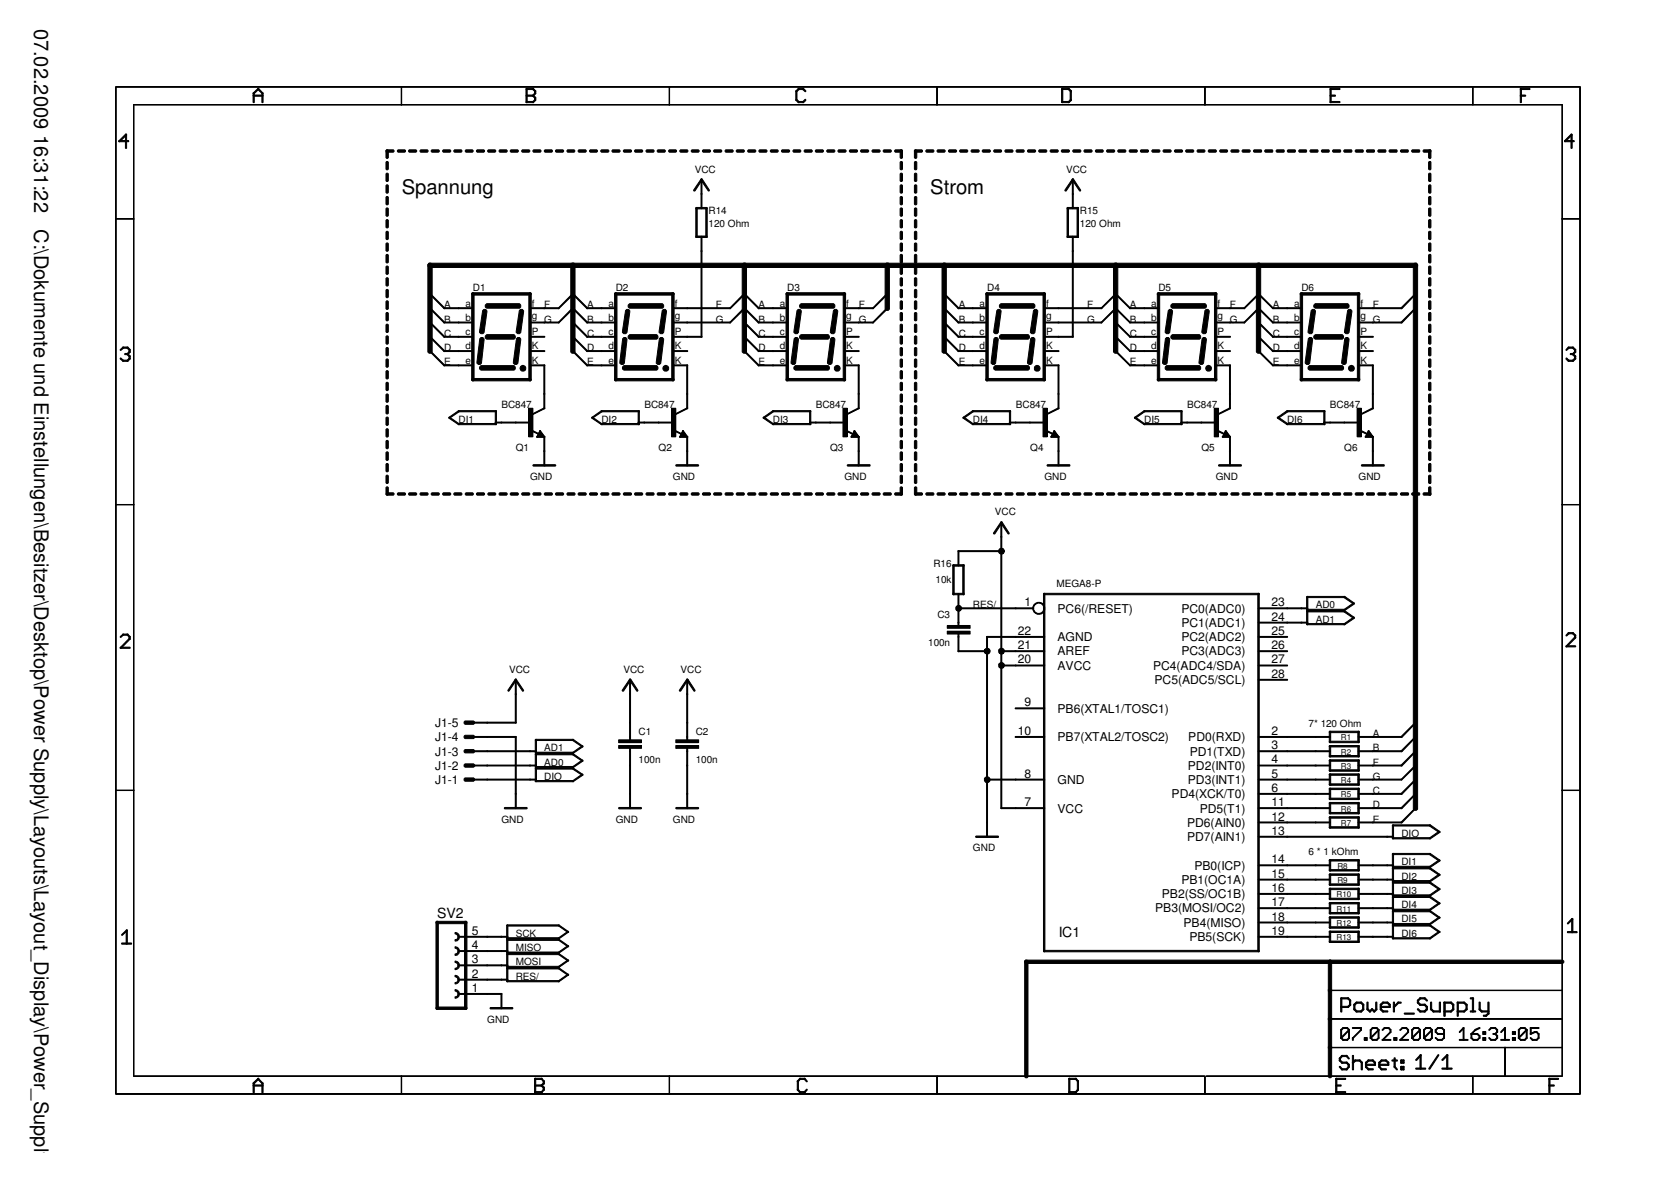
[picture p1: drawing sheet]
<svg xmlns="http://www.w3.org/2000/svg" width="297mm" height="210mm" viewBox="0 0 297 210" stroke-linecap="round" stroke-linejoin="round" font-family="sans-serif">
<defs><g id="words">
<g font-size="3.6">
<text x="6.1" y="5.1" transform="rotate(90 6.1 5.1)">07.02.2009 16:31:22</text>
<text x="71.4" y="34.5">Spannung</text>
<text x="165.3" y="34.5">Strom</text>
<text x="6.1" y="40.7" transform="rotate(90 6.1 40.7)">C:\Dokumente und Einstellungen\Besitzer\Desktop\Power Supply\Layouts\Layout_Display\Power_Supply</text>
</g>
<g font-size="2.5">
<text x="77.7" y="163.2">SV2</text>
<text x="188.2" y="166.5">IC1</text>
</g>
<g font-size="2.2">
<text x="182.1" y="107.8">1</text>
<text x="226" y="107.8">23</text>
<text x="180.9" y="112.9">22</text>
<text x="188" y="114">AGND</text>
<text x="188" y="108.9">PC6(/RESET)</text>
<text x="210" y="114">PC2(ADC2)</text>
<text x="210" y="111.4">PC1(ADC1)</text>
<text x="210" y="108.9">PC0(ADC0)</text>
<text x="226" y="112.9">25</text>
<text x="226" y="110.3">24</text>
<text x="180.9" y="115.4">21</text>
<text x="180.9" y="117.9">20</text>
<text x="188" y="116.5">AREF</text>
<text x="188" y="119">AVCC</text>
<text x="205" y="119">PC4(ADC4/SDA)</text>
<text x="210" y="116.5">PC3(ADC3)</text>
<text x="226" y="117.9">27</text>
<text x="226" y="115.4">26</text>
<text x="182.1" y="125.5">9</text>
<text x="205.2" y="121.6">PC5(ADC5/SCL)</text>
<text x="226" y="120.4">28</text>
<text x="77.3" y="131.7">J1-4</text>
<text x="77.3" y="129.2">J1-5</text>
<text x="180.9" y="130.6">10</text>
<text x="188" y="131.7">PB7(XTAL2/TOSC2)</text>
<text x="188" y="126.7">PB6(XTAL1/TOSC1)</text>
<text x="211.2" y="131.7">PD0(RXD)</text>
<text x="226" y="130.6">2</text>
<text x="77.3" y="136.8">J1-2</text>
<text x="77.3" y="134.3">J1-3</text>
<text x="211.1" y="136.8">PD2(INT0)</text>
<text x="211.5" y="134.3">PD1(TXD)</text>
<text x="226" y="135.7">4</text>
<text x="226" y="133.1">3</text>
<text x="77.3" y="139.4">J1-1</text>
<text x="182.1" y="138.2">8</text>
<text x="182.1" y="143.3">7</text>
<text x="188" y="139.4">GND</text>
<text x="208.3" y="141.9">PD4(XCK/T0)</text>
<text x="211.1" y="139.4">PD3(INT1)</text>
<text x="226" y="143.3">11</text>
<text x="226" y="140.8">6</text>
<text x="226" y="138.2">5</text>
<text x="188" y="144.4">VCC</text>
<text x="211" y="149.5">PD7(AIN1)</text>
<text x="211" y="147">PD6(AIN0)</text>
<text x="213.3" y="144.4">PD5(T1)</text>
<text x="226" y="148.4">13</text>
<text x="226" y="145.8">12</text>
<text x="212.3" y="154.6">PB0(ICP)</text>
<text x="226" y="156">15</text>
<text x="226" y="153.5">14</text>
<text x="206.5" y="159.6">PB2(SS/OC1B)</text>
<text x="210" y="157.1">PB1(OC1A)</text>
<text x="226" y="161.1">17</text>
<text x="226" y="158.5">16</text>
<text x="83.9" y="166.2">5</text>
<text x="205.3" y="162.2">PB3(MOSI/OC2)</text>
<text x="210.4" y="164.7">PB4(MISO)</text>
<text x="211.4" y="167.3">PB5(SCK)</text>
<text x="226" y="166.2">19</text>
<text x="226" y="163.6">18</text>
<text x="83.9" y="173.8">2</text>
<text x="83.9" y="171.2">3</text>
<text x="83.9" y="168.7">4</text>
<text x="83.9" y="176.3">1</text>
</g>
<g font-size="1.8">
<text x="123.5" y="30.7">VCC</text>
<text x="189.5" y="30.7">VCC</text>
<text x="126" y="38.1">R14</text>
<text x="126" y="40.3">120 Ohm</text>
<text x="192" y="38.1">R15</text>
<text x="192" y="40.3">120 Ohm</text>
<text x="84.1" y="51.6">D1</text>
<text x="109.5" y="51.6">D2</text>
<text x="139.9" y="51.6">D3</text>
<text x="175.5" y="51.6">D4</text>
<text x="205.9" y="51.6">D5</text>
<text x="231.3" y="51.6">D6</text>
<text x="79" y="54.8">A</text>
<text x="79" y="57.4">B</text>
<text x="79" y="59.9">C</text>
<text x="82.7" y="54.5">a</text>
<text x="82.7" y="57.1">b</text>
<text x="82.7" y="59.5">c</text>
<text x="94.6" y="54.5">f</text>
<text x="94.6" y="56.7">g</text>
<text x="94.6" y="59.5">P</text>
<text x="96.8" y="54.8">F</text>
<text x="96.8" y="57.4">G</text>
<text x="104.4" y="54.8">A</text>
<text x="104.4" y="57.4">B</text>
<text x="104.4" y="59.9">C</text>
<text x="108.1" y="54.5">a</text>
<text x="108.1" y="57.1">b</text>
<text x="108.1" y="59.5">c</text>
<text x="120" y="54.5">f</text>
<text x="120" y="56.7">g</text>
<text x="120" y="59.5">P</text>
<text x="127.2" y="54.8">F</text>
<text x="127.2" y="57.4">G</text>
<text x="134.9" y="54.8">A</text>
<text x="134.9" y="57.4">B</text>
<text x="134.9" y="59.9">C</text>
<text x="138.6" y="54.5">a</text>
<text x="138.6" y="57.1">b</text>
<text x="138.6" y="59.5">c</text>
<text x="150.4" y="54.5">f</text>
<text x="150.4" y="56.7">g</text>
<text x="150.4" y="59.5">P</text>
<text x="152.6" y="54.8">F</text>
<text x="152.6" y="57.4">G</text>
<text x="170.4" y="54.8">A</text>
<text x="170.4" y="57.4">B</text>
<text x="170.4" y="59.9">C</text>
<text x="174.1" y="54.5">a</text>
<text x="174.1" y="57.1">b</text>
<text x="174.1" y="59.5">c</text>
<text x="186" y="54.5">f</text>
<text x="186" y="56.7">g</text>
<text x="186" y="59.5">P</text>
<text x="193.2" y="54.8">F</text>
<text x="193.2" y="57.4">G</text>
<text x="200.9" y="54.8">A</text>
<text x="200.9" y="57.4">B</text>
<text x="200.9" y="59.9">C</text>
<text x="204.6" y="54.5">a</text>
<text x="204.6" y="57.1">b</text>
<text x="204.6" y="59.5">c</text>
<text x="216.4" y="54.5">f</text>
<text x="216.4" y="56.7">g</text>
<text x="216.4" y="59.5">P</text>
<text x="218.6" y="54.8">F</text>
<text x="218.6" y="57.4">G</text>
<text x="226.3" y="54.8">A</text>
<text x="226.3" y="57.4">B</text>
<text x="226.3" y="59.9">C</text>
<text x="230" y="54.5">a</text>
<text x="230" y="57.1">b</text>
<text x="230" y="59.5">c</text>
<text x="241.8" y="54.5">f</text>
<text x="241.8" y="56.7">g</text>
<text x="241.8" y="59.5">P</text>
<text x="244" y="54.8">F</text>
<text x="244" y="57.4">G</text>
<text x="79" y="62.4">D</text>
<text x="79" y="64.9">E</text>
<text x="82.7" y="62.1">d</text>
<text x="82.7" y="64.7">e</text>
<text x="94.6" y="64.7">K</text>
<text x="94.6" y="62.1">K</text>
<text x="104.4" y="62.4">D</text>
<text x="104.4" y="64.9">E</text>
<text x="108.1" y="62.1">d</text>
<text x="108.1" y="64.7">e</text>
<text x="120" y="64.7">K</text>
<text x="120" y="62.1">K</text>
<text x="134.9" y="62.4">D</text>
<text x="134.9" y="64.9">E</text>
<text x="138.6" y="62.1">d</text>
<text x="138.6" y="64.7">e</text>
<text x="150.4" y="64.7">K</text>
<text x="150.4" y="62.1">K</text>
<text x="170.4" y="62.4">D</text>
<text x="170.4" y="64.9">E</text>
<text x="174.1" y="62.1">d</text>
<text x="174.1" y="64.7">e</text>
<text x="186" y="64.7">K</text>
<text x="186" y="62.1">K</text>
<text x="200.9" y="62.4">D</text>
<text x="200.9" y="64.9">E</text>
<text x="204.6" y="62.1">d</text>
<text x="204.6" y="64.7">e</text>
<text x="216.4" y="64.7">K</text>
<text x="216.4" y="62.1">K</text>
<text x="226.3" y="62.4">D</text>
<text x="226.3" y="64.9">E</text>
<text x="230" y="62.1">d</text>
<text x="230" y="64.7">e</text>
<text x="241.8" y="64.7">K</text>
<text x="241.8" y="62.1">K</text>
<text x="81.5" y="75.1">DI1</text>
<text x="89.1" y="72.6">BC847</text>
<text x="106.9" y="75.1">DI2</text>
<text x="114.5" y="72.6">BC847</text>
<text x="137.4" y="75.1">DI3</text>
<text x="145" y="72.6">BC847</text>
<text x="173" y="75.1">DI4</text>
<text x="180.6" y="72.6">BC847</text>
<text x="203.4" y="75.1">DI5</text>
<text x="211" y="72.6">BC847</text>
<text x="228.8" y="75.1">DI6</text>
<text x="236.4" y="72.6">BC847</text>
<text x="91.7" y="80.2">Q1</text>
<text x="117.1" y="80.2">Q2</text>
<text x="147.6" y="80.2">Q3</text>
<text x="183.1" y="80.2">Q4</text>
<text x="213.6" y="80.2">Q5</text>
<text x="239" y="80.2">Q6</text>
<text x="94.2" y="85.3">GND</text>
<text x="119.6" y="85.3">GND</text>
<text x="150.1" y="85.3">GND</text>
<text x="185.7" y="85.3">GND</text>
<text x="216.1" y="85.3">GND</text>
<text x="241.5" y="85.3">GND</text>
<text x="176.9" y="91.6">VCC</text>
<text x="165.9" y="100.7">R16</text>
<text x="166.3" y="103.5">10k</text>
<text x="187.8" y="104.3">MEGA8-P</text>
<text x="166.7" y="109.8">C3</text>
<text x="173" y="108.1">RES/</text>
<text x="233.9" y="108.1">AD0</text>
<text x="233.9" y="110.7">AD1</text>
<text x="90.5" y="119.5">VCC</text>
<text x="110.8" y="119.5">VCC</text>
<text x="121" y="119.5">VCC</text>
<text x="165" y="114.9">100n</text>
<text x="113.5" y="130.6">C1</text>
<text x="123.7" y="130.6">C2</text>
<text x="232.6" y="129.2">7* 120 Ohm</text>
<text x="244" y="131">A</text>
<text x="96.8" y="136.1">AD0</text>
<text x="96.8" y="133.5">AD1</text>
<text x="113.5" y="135.7">100n</text>
<text x="123.7" y="135.7">100n</text>
<text x="244" y="133.5">B</text>
<text x="244" y="136.1">F</text>
<text x="96.8" y="138.6">DIO</text>
<text x="244" y="141.1">C</text>
<text x="244" y="143.7">D</text>
<text x="244" y="138.6">G</text>
<text x="89.1" y="146.2">GND</text>
<text x="109.5" y="146.2">GND</text>
<text x="119.6" y="146.2">GND</text>
<text x="244" y="146.2">E</text>
<text x="249.1" y="148.8">DIO</text>
<text x="173" y="151.3">GND</text>
<text x="232.6" y="152">6 * 1 kOhm</text>
<text x="249.1" y="153.8">DI1</text>
<text x="249.1" y="156.3">DI2</text>
<text x="249.1" y="158.9">DI3</text>
<text x="249.1" y="161.4">DI4</text>
<text x="91.7" y="166.5">SCK</text>
<text x="249.1" y="164">DI5</text>
<text x="249.1" y="166.5">DI6</text>
<text x="91.7" y="171.6">MOSI</text>
<text x="91.7" y="169">MISO</text>
<text x="91.7" y="174.1">RES/</text>
<text x="86.6" y="181.7">GND</text>
</g>
<g font-size="1.4">
<text x="238.4" y="131.6">R1</text>
<text x="238.4" y="134.1">R2</text>
<text x="238.4" y="136.7">R3</text>
<text x="238.4" y="139.2">R4</text>
<text x="238.4" y="141.7">R5</text>
<text x="238.4" y="144.3">R6</text>
<text x="238.4" y="146.8">R7</text>
<text x="237.7" y="154.4">R8</text>
<text x="237.6" y="159.5">R10</text>
<text x="237.7" y="157">R9</text>
<text x="237.6" y="162.1">R11</text>
<text x="237.6" y="164.6">R12</text>
<text x="237.6" y="167.1">R13</text>
</g>
</g></defs>
<g fill="#000">
<path d="M45 16.6h.2v1.6h-.2z" fill-rule="evenodd"/>
<path d="M45 16.6l1-.9v.2l-.8 .8z" fill-rule="evenodd"/>
<path d="M45.8 15.8l.2-.1 .8 .9-.2 .1z" fill-rule="evenodd"/>
<path d="M46.6 16.6h.2l-.1 1.6h-.1z" fill-rule="evenodd"/>
<path d="M45 17l1.7-.1 .1 .2h-1.7z" fill-rule="evenodd"/>
<path d="M20.6 15.5l50.8-.1z" fill-rule="evenodd"/>
<path d="M23.7 18.6h47.7z" fill-rule="evenodd"/>
<path d="M71.4 15.4v3.3z" fill-rule="evenodd"/>
<path d="M93.5 15.8h.2v2.4h-.2z" fill-rule="evenodd"/>
<path d="M95.1 16.5l.1 .1-.4 .5h-.2z" fill-rule="evenodd"/>
<path d="M93.5 15.8l1.3-.1 .1 .2h-1.3z" fill-rule="evenodd"/>
<path d="M93.5 18.1l1.3-.1 .1 .2h-1.3z" fill-rule="evenodd"/>
<path d="M93.5 17l1.3-.1 .1 .2h-1.3z" fill-rule="evenodd"/>
<path d="M94.6 15.8l.2-.1 .4 .6h-.1z" fill-rule="evenodd"/>
<path d="M95 16.2h.2v.5l-.2-.1z" fill-rule="evenodd"/>
<path d="M94.6 17l.2-.1 .4 .5-.1 .1z" fill-rule="evenodd"/>
<path d="M95 17.4h.2v.5l-.2-.1z" fill-rule="evenodd"/>
<path d="M94.6 18.1l.6-.4v.1l-.4 .4z" fill-rule="evenodd"/>
<path d="M71.4 15.4l47.6 .1h-47.7z" fill-rule="evenodd"/>
<path d="M71.3 18.6h47.7z" fill-rule="evenodd"/>
<path d="M118.9 15.5l.1-.1v3.3z" fill-rule="evenodd"/>
<path d="M141.5 16.2h.2l-.1 1.7-.1-.1z" fill-rule="evenodd"/>
<path d="M141.5 16.2l.5-.5 .1 .2-.5 .4z" fill-rule="evenodd"/>
<path d="M141.5 17.7h.1l.5 .5h-.2z" fill-rule="evenodd"/>
<path d="M141.8 15.8l1-.1 .1 .2h-1z" fill-rule="evenodd"/>
<path d="M141.8 18.1l1-.1 .1 .2h-1z" fill-rule="evenodd"/>
<path d="M142.6 15.8l.2-.1 .4 .6h-.1z" fill-rule="evenodd"/>
<path d="M142.6 18.1l.6-.4v.2l-.4 .3z" fill-rule="evenodd"/>
<path d="M118.9 15.5l47.7-.1z" fill-rule="evenodd"/>
<path d="M118.9 18.6h47.7z" fill-rule="evenodd"/>
<path d="M166.5 15.5l.1-.1v3.3z" fill-rule="evenodd"/>
<path d="M188.7 15.8h.2v2.4h-.2z" fill-rule="evenodd"/>
<path d="M188.7 18.1l1.3-.1 .1 .2h-1.3z" fill-rule="evenodd"/>
<path d="M188.7 15.8l1.3-.1 .1 .2h-1.3z" fill-rule="evenodd"/>
<path d="M189.9 18.1l.5-.4v.2l-.4 .3z" fill-rule="evenodd"/>
<path d="M190.3 16.1l.1 .1v1.7l-.2-.1z" fill-rule="evenodd"/>
<path d="M189.9 15.8l.1-.1 .4 .6h-.1z" fill-rule="evenodd"/>
<path d="M166.5 18.6h47.7z" fill-rule="evenodd"/>
<path d="M166.5 15.5l47.7-.1z" fill-rule="evenodd"/>
<path d="M214.2 15.5v-.1v3.3z" fill-rule="evenodd"/>
<path d="M236.4 15.8h.2v2.4h-.2z" fill-rule="evenodd"/>
<path d="M236.4 17l.9-.1 .1 .2h-.9z" fill-rule="evenodd"/>
<path d="M236.4 15.8l1.8-.1v.2h-1.7z" fill-rule="evenodd"/>
<path d="M236.4 18.1l1.8-.1v.2h-1.7z" fill-rule="evenodd"/>
<path d="M270.3 15.7l.2 .1-.1 2.4h-.2z" fill-rule="evenodd"/>
<path d="M270.3 16.9h.8l.1 .2h-.9z" fill-rule="evenodd"/>
<path d="M270.3 15.7h1.6l.1 .2h-1.7z" fill-rule="evenodd"/>
<path d="M214.2 18.6l63.5 .1z" fill-rule="evenodd"/>
<path d="M214.2 15.5h66.7z" fill-rule="evenodd"/>
<path d="M20.6 15.5v23.4z" fill-rule="evenodd"/>
<path d="M22.3 23.8l.2 .1v2.5l-.2-.1z" fill-rule="evenodd"/>
<path d="M21.2 25l1.3-1.2v.2l-1.2 1.2-.2-.1z" fill-rule="evenodd"/>
<path d="M21.2 25h1.6l.1 .1-1.7 .1z" fill-rule="evenodd"/>
<path d="M23.7 18.6l.1 20.3z" fill-rule="evenodd"/>
<path d="M20.6 38.9h3.2z" fill-rule="evenodd"/>
<path d="M68.7 37l.3 .1v1.2l-.1 .1-.3-.1v-1.2z" fill-rule="evenodd"/>
<path d="M68.7 34.9l.3 .2v1.2l-.1 .1-.3-.1v-1.2z" fill-rule="evenodd"/>
<path d="M68.7 32.9l.3 .1v1.2l-.1 .1-.3-.1v-1.2z" fill-rule="evenodd"/>
<path d="M68.6 30.9l.1-.1 .3 .1v1.2l-.1 .2-.3-.2z" fill-rule="evenodd"/>
<path d="M68.7 28.7l.3 .1v1.3l-.1 .1-.3-.1v-1.3z" fill-rule="evenodd"/>
<path d="M68.7 26.6l.3 .2v1.2l-.1 .2-.3-.2v-1.2z" fill-rule="evenodd"/>
<path d="M68.7 26.6h1.2l.1 .3-.1 .2h-1.2l-.1-.2z" fill-rule="evenodd"/>
<path d="M70.6 26.8l.2-.2h1.2l.1 .3-.1 .2h-1.2z" fill-rule="evenodd"/>
<path d="M72.6 26.8l.2-.2h1.1l.2 .3-.2 .2h-1.1z" fill-rule="evenodd"/>
<path d="M74.8 26.6h1.2l.1 .3-.1 .2h-1.2l-.1-.2z" fill-rule="evenodd"/>
<path d="M76.7 26.8l.1-.2h1.2l.1 .3-.1 .2h-1.2z" fill-rule="evenodd"/>
<path d="M78.7 26.8l.1-.2h1.2l.1 .3-.1 .2h-1.2z" fill-rule="evenodd"/>
<path d="M80.7 26.8l.1-.2h1.2l.1 .3-.1 .2h-1.2z" fill-rule="evenodd"/>
<path d="M82.7 26.8l.1-.2h1.2l.1 .3-.1 .2h-1.2z" fill-rule="evenodd"/>
<path d="M84.7 26.8l.1-.2h1.2l.1 .3-.1 .2h-1.2z" fill-rule="evenodd"/>
<path d="M86.8 26.6h1.2l.1 .3-.1 .2h-1.2l-.1-.2z" fill-rule="evenodd"/>
<path d="M88.7 26.8l.1-.2h1.2l.2 .3-.2 .2h-1.2z" fill-rule="evenodd"/>
<path d="M90.8 26.6h1.2l.1 .3-.1 .2h-1.2l-.1-.2z" fill-rule="evenodd"/>
<path d="M92.7 26.8l.2-.2h1.2l.1 .3-.1 .2h-1.2z" fill-rule="evenodd"/>
<path d="M94.7 26.8l.2-.2h1.1l.2 .3-.2 .2h-1.1z" fill-rule="evenodd"/>
<path d="M96.9 26.6h1.2l.1 .3-.1 .2h-1.2l-.1-.2z" fill-rule="evenodd"/>
<path d="M98.7 26.8l.2-.2h1.2l.1 .3-.1 .2h-1.2z" fill-rule="evenodd"/>
<path d="M100.8 26.8l.1-.2h1.2l.1 .3-.1 .2h-1.2z" fill-rule="evenodd"/>
<path d="M102.9 26.6h1.2l.1 .3-.1 .2h-1.2l-.1-.2z" fill-rule="evenodd"/>
<path d="M104.8 26.8l.1-.2h1.2l.1 .3-.1 .2h-1.2z" fill-rule="evenodd"/>
<path d="M106.8 26.8l.1-.2h1.2l.1 .3-.1 .2h-1.2z" fill-rule="evenodd"/>
<path d="M108.8 26.8l.1-.2h1.2l.1 .3-.1 .2h-1.2z" fill-rule="evenodd"/>
<path d="M110.8 26.8l.1-.2h1.2l.2 .3-.2 .2h-1.2z" fill-rule="evenodd"/>
<path d="M112.8 26.8l.1-.2h1.2l.1 .3-.1 .2h-1.2z" fill-rule="evenodd"/>
<path d="M115 26.6h1.1l.2 .3-.2 .2h-1.1l-.2-.2z" fill-rule="evenodd"/>
<path d="M116.8 26.8l.2-.2h1.1l.2 .3-.2 .2h-1.1z" fill-rule="evenodd"/>
<path d="M118.9 26.8l.1-.2h1.1l.2 .3-.2 .2h-1.1z" fill-rule="evenodd"/>
<path d="M120.8 26.8l.2-.2h1.2l.1 .3-.1 .2h-1.2z" fill-rule="evenodd"/>
<path d="M124.6 31.8h.1l.1 .2-1.2 1.9h-.3z" fill-rule="evenodd"/>
<path d="M122.9 26.8l.1-.2h1.1l.2 .3-.2 .2h-1.1z" fill-rule="evenodd"/>
<path d="M124.7 34.4l.1 .1-.1 2.6-.1-.1z" fill-rule="evenodd"/>
<path d="M124.7 31.8l.1 .1-.1 2.6h-.1z" fill-rule="evenodd"/>
<path d="M123.7 37l1.9-.1 .1 .2h-1.9z" fill-rule="evenodd"/>
<path d="M124.6 31.9l.2-.1 1.3 2.1h-.2z" fill-rule="evenodd"/>
<path d="M124.9 26.8l.1-.2h1.2l.1 .3-.1 .2h-1.2z" fill-rule="evenodd"/>
<path d="M126.9 26.8l.1-.2h1.2l.1 .3-.1 .2h-1.2z" fill-rule="evenodd"/>
<path d="M128.9 26.8l.1-.2h1.2l.1 .3-.1 .2h-1.2z" fill-rule="evenodd"/>
<path d="M130.9 26.8l.1-.2h1.2l.1 .3-.1 .2h-1.2z" fill-rule="evenodd"/>
<path d="M133 26.6h1.2l.2 .3-.2 .2h-1.2l-.1-.2z" fill-rule="evenodd"/>
<path d="M134.9 26.8l.1-.2h1.2l.1 .3-.1 .2h-1.2z" fill-rule="evenodd"/>
<path d="M136.9 26.8l.2-.2h1.1l.1 .3-.1 .2h-1.1z" fill-rule="evenodd"/>
<path d="M138.9 26.8l.2-.2h1.1l.2 .3-.2 .2h-1.1z" fill-rule="evenodd"/>
<path d="M141 26.8l.1-.2h1.1l.2 .3-.2 .2h-1.1z" fill-rule="evenodd"/>
<path d="M142.9 26.8l.2-.2h1.2l.1 .3-.1 .2h-1.2z" fill-rule="evenodd"/>
<path d="M144.9 26.8l.2-.2h1.1l.2 .3-.2 .2h-1.1z" fill-rule="evenodd"/>
<path d="M147 26.8l.1-.2h1.2l.1 .3-.1 .2h-1.2z" fill-rule="evenodd"/>
<path d="M149 26.8l.1-.2h1.2l.1 .3-.1 .2h-1.2z" fill-rule="evenodd"/>
<path d="M151 26.8l.1-.2h1.2l.1 .3-.1 .2h-1.2z" fill-rule="evenodd"/>
<path d="M153 26.8l.1-.2h1.2l.1 .3-.1 .2h-1.2z" fill-rule="evenodd"/>
<path d="M155 26.8l.1-.2h1.2l.2 .3-.2 .2h-1.2z" fill-rule="evenodd"/>
<path d="M157 26.8l.1-.2h1.2l.1 .3-.1 .2h-1.2z" fill-rule="evenodd"/>
<path d="M160 26.8l.1-.2 .3 .2v1.2l-.1 .2-.3-.2z" fill-rule="evenodd"/>
<path d="M160 28.8l.1-.1 .3 .1v1.3l-.1 .1-.3-.1z" fill-rule="evenodd"/>
<path d="M160 30.9l.1-.1 .3 .1v1.2l-.1 .2-.3-.2z" fill-rule="evenodd"/>
<path d="M160 33l.1-.1 .3 .1v1.2l-.1 .1-.3-.1z" fill-rule="evenodd"/>
<path d="M160 35.1l.1-.2 .3 .2v1.2l-.1 .1-.3-.1z" fill-rule="evenodd"/>
<path d="M160 37.1l.1-.1 .3 .1v1.2l-.1 .1-.3-.1z" fill-rule="evenodd"/>
<path d="M159 26.8l.2-.2h1.1l.1 .3-.1 .2h-1.1z" fill-rule="evenodd"/>
<path d="M162.5 26.8l.2-.2 .3 .2v1.2l-.2 .2-.3-.2z" fill-rule="evenodd"/>
<path d="M162.5 28.8l.2-.1 .3 .1v1.3l-.2 .1-.3-.1z" fill-rule="evenodd"/>
<path d="M162.5 30.9l.2-.1 .3 .1v1.2l-.2 .2-.3-.2z" fill-rule="evenodd"/>
<path d="M162.5 33l.2-.1 .3 .1v1.2l-.2 .1-.3-.1z" fill-rule="evenodd"/>
<path d="M162.5 35.1l.2-.2 .3 .2v1.2l-.2 .1-.3-.1z" fill-rule="evenodd"/>
<path d="M162.5 37.1l.2-.1 .3 .1v1.2l-.2 .1-.3-.1z" fill-rule="evenodd"/>
<path d="M162.5 26.8l.2-.2h1.2l.1 .3-.1 .2h-1.2z" fill-rule="evenodd"/>
<path d="M164.6 26.8l.1-.2h1.2l.1 .3-.1 .2h-1.2z" fill-rule="evenodd"/>
<path d="M166.7 26.6h1.2l.1 .3-.1 .2h-1.2l-.1-.2z" fill-rule="evenodd"/>
<path d="M168.6 26.8l.1-.2h1.2l.1 .3-.1 .2h-1.2z" fill-rule="evenodd"/>
<path d="M170.6 26.8l.1-.2h1.2l.1 .3-.1 .2h-1.2z" fill-rule="evenodd"/>
<path d="M172.7 26.6h1.2l.2 .3-.2 .2h-1.2l-.1-.2z" fill-rule="evenodd"/>
<path d="M174.6 26.8l.1-.2h1.2l.2 .3-.2 .2h-1.2z" fill-rule="evenodd"/>
<path d="M176.6 26.8l.2-.2h1.1l.1 .3-.1 .2h-1.1z" fill-rule="evenodd"/>
<path d="M178.8 26.6h1.1l.2 .3-.2 .2h-1.1l-.2-.2z" fill-rule="evenodd"/>
<path d="M180.6 26.8l.1-.2h1.2l.2 .3-.2 .2h-1.2z" fill-rule="evenodd"/>
<path d="M182.7 26.8l.1-.2h1.2l.1 .3-.1 .2h-1.2z" fill-rule="evenodd"/>
<path d="M184.6 26.8l.2-.2h1.2l.1 .3-.1 .2h-1.2z" fill-rule="evenodd"/>
<path d="M186.7 26.8l.1-.2h1.2l.1 .3-.1 .2h-1.2z" fill-rule="evenodd"/>
<path d="M190.6 31.8h.2v.2l-1.2 1.9h-.3z" fill-rule="evenodd"/>
<path d="M188.7 26.8l.1-.2h1.2l.1 .3-.1 .2h-1.2z" fill-rule="evenodd"/>
<path d="M190.6 34.5h.2l-.1 2.6-.1-.1z" fill-rule="evenodd"/>
<path d="M190.6 31.9h.2l-.1 2.6h-.1z" fill-rule="evenodd"/>
<path d="M189.7 37l2-.1v.2h-1.9z" fill-rule="evenodd"/>
<path d="M190.7 31.8h.1l1.3 2v.2l-.2-.1-1.3-1.9z" fill-rule="evenodd"/>
<path d="M190.8 26.6h1.2l.1 .3-.1 .2h-1.2l-.1-.2z" fill-rule="evenodd"/>
<path d="M192.7 26.8l.1-.2h1.2l.1 .3-.1 .2h-1.2z" fill-rule="evenodd"/>
<path d="M194.7 26.8l.1-.2h1.2l.1 .3-.1 .2h-1.2z" fill-rule="evenodd"/>
<path d="M196.7 26.8l.1-.2h1.2l.1 .3-.1 .2h-1.2z" fill-rule="evenodd"/>
<path d="M198.7 26.8l.1-.2h1.2l.1 .3-.1 .2h-1.2z" fill-rule="evenodd"/>
<path d="M200.7 26.8l.2-.2h1.1l.2 .3-.2 .2h-1.1z" fill-rule="evenodd"/>
<path d="M202.7 26.8l.1-.2h1.2l.2 .3-.2 .2h-1.2z" fill-rule="evenodd"/>
<path d="M204.8 26.8l.1-.2h1.2l.1 .3-.1 .2h-1.2z" fill-rule="evenodd"/>
<path d="M206.7 26.8l.2-.2h1.2l.1 .3-.1 .2h-1.2z" fill-rule="evenodd"/>
<path d="M208.8 26.8l.1-.2h1.2l.1 .3-.1 .2h-1.2z" fill-rule="evenodd"/>
<path d="M210.8 26.8l.1-.2h1.2l.1 .3-.1 .2h-1.2z" fill-rule="evenodd"/>
<path d="M212.8 26.8l.1-.2h1.2l.1 .3-.1 .2h-1.2z" fill-rule="evenodd"/>
<path d="M214.8 26.8l.1-.2h1.2l.1 .3-.1 .2h-1.2z" fill-rule="evenodd"/>
<path d="M216.8 26.8l.1-.2h1.2l.1 .3-.1 .2h-1.2z" fill-rule="evenodd"/>
<path d="M218.8 26.8l.1-.2h1.2l.1 .3-.1 .2h-1.2z" fill-rule="evenodd"/>
<path d="M220.8 26.8l.1-.2h1.2l.1 .3-.1 .2h-1.2z" fill-rule="evenodd"/>
<path d="M222.8 26.8l.2-.2h1.2l.1 .3-.1 .2h-1.2z" fill-rule="evenodd"/>
<path d="M224.8 26.8l.1-.2h1.3l.1 .3-.1 .2h-1.3z" fill-rule="evenodd"/>
<path d="M226.9 26.8l.1-.2h1.2l.1 .3-.1 .2h-1.2z" fill-rule="evenodd"/>
<path d="M228.8 26.8l.2-.2h1.2l.1 .3-.1 .2h-1.2z" fill-rule="evenodd"/>
<path d="M230.9 26.8l.1-.2h1.2l.1 .3-.1 .2h-1.2z" fill-rule="evenodd"/>
<path d="M232.9 26.8l.1-.2h1.2l.1 .3-.1 .2h-1.2z" fill-rule="evenodd"/>
<path d="M234.9 26.8l.1-.2h1.2l.1 .3-.1 .2h-1.2z" fill-rule="evenodd"/>
<path d="M236.9 26.8l.1-.2h1.2l.1 .3-.1 .2h-1.2z" fill-rule="evenodd"/>
<path d="M238.9 26.8l.1-.2h1.2l.1 .3-.1 .2h-1.2z" fill-rule="evenodd"/>
<path d="M241 26.6h1.3v.3v.2h-1.3l-.1-.2z" fill-rule="evenodd"/>
<path d="M242.9 26.8l.1-.2h1.2l.1 .3-.1 .2h-1.2z" fill-rule="evenodd"/>
<path d="M244.9 26.8l.2-.2h1.2l.1 .3-.1 .2h-1.2z" fill-rule="evenodd"/>
<path d="M247 26.6h1.3l.1 .3-.1 .2h-1.3l-.1-.2z" fill-rule="evenodd"/>
<path d="M248.9 26.8l.2-.2h1.2v.3v.2h-1.2z" fill-rule="evenodd"/>
<path d="M250.9 26.8l.2-.2h1.2l.1 .3-.1 .2h-1.2z" fill-rule="evenodd"/>
<path d="M253.1 26.6h1.2l.1 .3-.1 .2h-1.2l-.1-.2z" fill-rule="evenodd"/>
<path d="M253.9 26.8l.2-.2 .3 .2-.1 1.4-.4-.2z" fill-rule="evenodd"/>
<path d="M253.9 28.8l.2-.1 .3 .1-.1 1.4-.4-.1z" fill-rule="evenodd"/>
<path d="M253.9 30.9l.2-.1 .3 .1-.1 1.4-.4-.2z" fill-rule="evenodd"/>
<path d="M253.9 33l.2-.1 .3 .1-.1 1.3-.4-.1z" fill-rule="evenodd"/>
<path d="M253.9 35.1l.2-.2 .3 .2-.1 1.3-.4-.1z" fill-rule="evenodd"/>
<path d="M253.9 37.1l.2-.1 .3 .1-.1 1.3-.4-.1z" fill-rule="evenodd"/>
<path d="M279.3 23.8l.2 .1-.1 2.5-.1-.1z" fill-rule="evenodd"/>
<path d="M279.3 23.8l.2 .2-1.3 1.2-.1-.2z" fill-rule="evenodd"/>
<path d="M278.2 25h1.6l.1 .1-1.7 .1z" fill-rule="evenodd"/>
<path d="M68.7 57.6l.3 .1v1.3l-.1 .1-.3-.1v-1.3z" fill-rule="evenodd"/>
<path d="M68.7 55.5l.3 .2v1.2l-.1 .1-.3-.1v-1.2z" fill-rule="evenodd"/>
<path d="M68.7 53.5l.3 .1v1.3l-.1 .1-.3-.1v-1.3z" fill-rule="evenodd"/>
<path d="M68.7 51.4l.3 .2v1.2l-.1 .1-.3-.1v-1.2z" fill-rule="evenodd"/>
<path d="M68.7 49.4l.3 .1v1.2l-.1 .1-.3-.1v-1.2z" fill-rule="evenodd"/>
<path d="M68.7 47.3l.3 .1v1.2l-.1 .2-.3-.2v-1.2z" fill-rule="evenodd"/>
<path d="M68.7 45.2l.3 .1v1.3l-.1 .1-.3-.1v-1.3z" fill-rule="evenodd"/>
<path d="M68.7 43.2l.3 .1v1.2l-.1 .2-.3-.2v-1.2z" fill-rule="evenodd"/>
<path d="M68.7 41.1l.3 .1v1.3l-.1 .1-.3-.1v-1.3z" fill-rule="evenodd"/>
<path d="M68.7 39l.3 .2v1.2l-.1 .1-.3-.1v-1.2z" fill-rule="evenodd"/>
<path d="M76.4 52.2h.1l2.6 2.6-.2 .1z" fill-rule="evenodd"/>
<path d="M76.4 54.7h.1l2.6 2.7h-.2z" fill-rule="evenodd"/>
<path d="M76.4 57.3l.1-.1 2.6 2.7h-.2z" fill-rule="evenodd"/>
<path d="M78.9 54.7h2.7v.1l-2.7 .1z" fill-rule="evenodd"/>
<path d="M78.9 57.3l2.7-.1v.2h-2.7z" fill-rule="evenodd"/>
<path d="M78.9 59.8h2.7v.1h-2.7z" fill-rule="evenodd"/>
<path d="M81.4 59.8h2.7v.1h-2.6z" fill-rule="evenodd"/>
<path d="M81.4 57.3l2.7-.1v.2h-2.6z" fill-rule="evenodd"/>
<path d="M81.4 54.7h2.7v.1l-2.6 .1z" fill-rule="evenodd"/>
<path d="M85.8 55.2l.2-.2h.3l.3 .4-.6 3.7-.2 .2h-.3l-.3-.2v-.2z" fill-rule="evenodd"/>
<path d="M86.3 54.2l.2-.2h5.9l.2 .2v.4l-.2 .2h-5.9l-.2-.2z" fill-rule="evenodd"/>
<path d="M92.3 55.2l.2-.2h.4l.2 .4-.5 3.7-.2 .2h-.4l-.2-.2v-.2z" fill-rule="evenodd"/>
<path d="M83.8 52.2l.2-.2h10.3l.1 .3-.1 .2h-10.3z" fill-rule="evenodd"/>
<path d="M94.1 59.8h2.7v.1h-2.6z" fill-rule="evenodd"/>
<path d="M94.1 57.3l2.7-.1v.2h-2.6z" fill-rule="evenodd"/>
<path d="M94.1 54.7h2.7v.1l-2.6 .1z" fill-rule="evenodd"/>
<path d="M96.7 54.7h2.6l.1 .1-2.7 .1z" fill-rule="evenodd"/>
<path d="M96.7 57.3l2.6-.1 .1 .2h-2.7z" fill-rule="evenodd"/>
<path d="M99.2 54.7l2.6-2.5h.1l-2.6 2.7z" fill-rule="evenodd"/>
<path d="M99.2 57.3l2.6-2.6h.1l-2.6 2.7z" fill-rule="evenodd"/>
<path d="M76.3 46.8h25.7l.2 .2v.3l-.2 .2h-25.7l-.2-.2v-.3z" fill-rule="evenodd"/>
<path d="M101.8 52.2h.1l2.6 2.6-.2 .1z" fill-rule="evenodd"/>
<path d="M101.8 54.7h.1l2.6 2.7h-.2z" fill-rule="evenodd"/>
<path d="M101.8 57.3l.1-.1 2.6 2.7h-.2z" fill-rule="evenodd"/>
<path d="M104.3 54.7h2.7v.1l-2.7 .1z" fill-rule="evenodd"/>
<path d="M104.3 57.3l2.7-.1v.2h-2.7z" fill-rule="evenodd"/>
<path d="M104.3 59.8h2.7v.1h-2.7z" fill-rule="evenodd"/>
<path d="M106.8 59.8h2.7v.1h-2.6z" fill-rule="evenodd"/>
<path d="M106.8 57.3l2.7-.1v.2h-2.6z" fill-rule="evenodd"/>
<path d="M106.8 54.7h2.7v.1l-2.6 .1z" fill-rule="evenodd"/>
<path d="M111.4 55h.3l.3 .4-.6 3.7-.2 .2h-.3l-.3-.2v-.2l.6-3.7z" fill-rule="evenodd"/>
<path d="M111.7 54.2l.2-.2h5.9l.2 .2v.4l-.2 .2h-5.9l-.2-.2z" fill-rule="evenodd"/>
<path d="M117.9 55h.4l.2 .4-.5 3.7-.2 .2h-.4l-.2-.2v-.2l.5-3.7z" fill-rule="evenodd"/>
<path d="M109.2 52.2l.2-.2h10.3l.1 .3-.1 .2h-10.3z" fill-rule="evenodd"/>
<path d="M119.5 59.8h2.7v.1h-2.6z" fill-rule="evenodd"/>
<path d="M119.5 57.3l2.7-.1v.2h-2.6z" fill-rule="evenodd"/>
<path d="M119.5 54.7h2.7v.1l-2.6 .1z" fill-rule="evenodd"/>
<path d="M123.7 37h.2v5.2h-.2z" fill-rule="evenodd"/>
<path d="M122.1 59.8h2.6l.1 .1h-2.7z" fill-rule="evenodd"/>
<path d="M124.6 44.6h.2l-.1 15.3h-.1z" fill-rule="evenodd"/>
<path d="M124.6 42h.2l-.1 2.7h-.1z" fill-rule="evenodd"/>
<path d="M125.5 37h.2l-.1 5.2h-.1z" fill-rule="evenodd"/>
<path d="M123.7 42h1.9l.1 .2h-1.9z" fill-rule="evenodd"/>
<path d="M122.1 54.7h7.7l.1 .1-7.8 .1z" fill-rule="evenodd"/>
<path d="M122.1 57.3l7.7-.1 .1 .2h-7.8z" fill-rule="evenodd"/>
<path d="M129.7 54.7l2.6-2.5h.1l-2.6 2.7z" fill-rule="evenodd"/>
<path d="M129.7 57.3l2.6-2.6h.1l-2.6 2.7z" fill-rule="evenodd"/>
<path d="M101.7 46.8h30.8l.2 .2v.3l-.2 .2h-30.8l-.2-.2v-.3z" fill-rule="evenodd"/>
<path d="M132.2 52.2h.2l2.5 2.6-.1 .1z" fill-rule="evenodd"/>
<path d="M132.2 54.7h.2l2.5 2.7h-.1z" fill-rule="evenodd"/>
<path d="M132.2 57.3l.2-.1 2.5 2.7h-.1z" fill-rule="evenodd"/>
<path d="M134.8 54.7h2.6l.1 .1-2.7 .1z" fill-rule="evenodd"/>
<path d="M134.8 57.3l2.6-.1 .1 .2h-2.7z" fill-rule="evenodd"/>
<path d="M134.8 59.8h2.6l.1 .1h-2.7z" fill-rule="evenodd"/>
<path d="M137.3 59.8h2.7v.1h-2.6z" fill-rule="evenodd"/>
<path d="M137.3 57.3l2.7-.1v.2h-2.6z" fill-rule="evenodd"/>
<path d="M137.3 54.7h2.7v.1l-2.6 .1z" fill-rule="evenodd"/>
<path d="M141.9 55h.3l.2 .4-.5 3.7-.2 .2h-.3l-.3-.2v-.2l.6-3.7z" fill-rule="evenodd"/>
<path d="M142.1 54.2l.3-.2h5.8l.2 .2v.4l-.2 .2h-5.8l-.3-.2z" fill-rule="evenodd"/>
<path d="M148.4 55h.3l.2 .4-.5 3.7-.2 .2h-.3l-.3-.2v-.2l.6-3.7z" fill-rule="evenodd"/>
<path d="M139.7 52.2l.2-.2h10.3l.1 .3-.1 .2h-10.3z" fill-rule="evenodd"/>
<path d="M150 59.8h2.7v.1h-2.6z" fill-rule="evenodd"/>
<path d="M150 57.3l2.7-.1v.2h-2.6z" fill-rule="evenodd"/>
<path d="M150 54.7h2.7v.1l-2.6 .1z" fill-rule="evenodd"/>
<path d="M152.6 54.7h2.6l.1 .1-2.7 .1z" fill-rule="evenodd"/>
<path d="M152.6 57.3l2.6-.1 .1 .2h-2.7z" fill-rule="evenodd"/>
<path d="M155.1 54.7l2.6-2.5h.1l-2.6 2.7z" fill-rule="evenodd"/>
<path d="M155.1 57.3l2.6-2.6h.1l-2.6 2.7z" fill-rule="evenodd"/>
<path d="M131.9 47l.3-.2h25.7l.2 .2v.3l-.2 .2h-25.7l-.3-.2z" fill-rule="evenodd"/>
<path d="M157.3 47l.3-.2h.3l.2 .2v7.9l-.2 .3h-.3l-.3-.3z" fill-rule="evenodd"/>
<path d="M160 39.2l.1-.2 .3 .2v1.2l-.1 .1-.3-.1z" fill-rule="evenodd"/>
<path d="M160 41.2l.1-.1 .3 .1v1.3l-.1 .1-.3-.1z" fill-rule="evenodd"/>
<path d="M160 43.3l.1-.1 .3 .1v1.2l-.1 .2-.3-.2z" fill-rule="evenodd"/>
<path d="M160 45.3l.1-.1 .3 .1v1.3l-.1 .1-.3-.1z" fill-rule="evenodd"/>
<path d="M160 47.4l.1-.1 .3 .1v1.2l-.1 .2-.3-.2z" fill-rule="evenodd"/>
<path d="M160 49.5l.1-.1 .3 .1v1.2l-.1 .1-.3-.1z" fill-rule="evenodd"/>
<path d="M160 51.6l.1-.2 .3 .2v1.2l-.1 .1-.3-.1z" fill-rule="evenodd"/>
<path d="M160 53.6l.1-.1 .3 .1v1.3l-.1 .1-.3-.1z" fill-rule="evenodd"/>
<path d="M160 55.7l.1-.2 .3 .2v1.2l-.1 .1-.3-.1z" fill-rule="evenodd"/>
<path d="M160 57.7l.1-.1 .3 .1v1.3l-.1 .1-.3-.1z" fill-rule="evenodd"/>
<path d="M162.5 39.2l.2-.2 .3 .2v1.2l-.2 .1-.3-.1z" fill-rule="evenodd"/>
<path d="M162.5 41.2l.2-.1 .3 .1v1.3l-.2 .1-.3-.1z" fill-rule="evenodd"/>
<path d="M162.5 43.3l.2-.1 .3 .1v1.2l-.2 .2-.3-.2z" fill-rule="evenodd"/>
<path d="M162.5 45.3l.2-.1 .3 .1v1.3l-.2 .1-.3-.1z" fill-rule="evenodd"/>
<path d="M162.5 47.4l.2-.1 .3 .1v1.2l-.2 .2-.3-.2z" fill-rule="evenodd"/>
<path d="M162.5 49.5l.2-.1 .3 .1v1.2l-.2 .1-.3-.1z" fill-rule="evenodd"/>
<path d="M162.5 51.6l.2-.2 .3 .2v1.2l-.2 .1-.3-.1z" fill-rule="evenodd"/>
<path d="M162.5 53.6l.2-.1 .3 .1v1.3l-.2 .1-.3-.1z" fill-rule="evenodd"/>
<path d="M162.5 55.7l.2-.2 .3 .2v1.2l-.2 .1-.3-.1z" fill-rule="evenodd"/>
<path d="M162.5 57.7l.2-.1 .3 .1v1.3l-.2 .1-.3-.1z" fill-rule="evenodd"/>
<path d="M157.3 47l.3-.2h10.4l.2 .2v.3l-.2 .2h-10.4l-.3-.2z" fill-rule="evenodd"/>
<path d="M167.8 52.2l2.7 2.5-.1 .2-2.6-2.6z" fill-rule="evenodd"/>
<path d="M167.8 54.7l2.7 2.6-.1 .1-2.6-2.6z" fill-rule="evenodd"/>
<path d="M167.8 57.2l2.7 2.6-.1 .1-2.6-2.5z" fill-rule="evenodd"/>
<path d="M170.3 54.7h2.7v.1l-2.7 .1z" fill-rule="evenodd"/>
<path d="M170.3 57.2h2.7v.2h-2.7z" fill-rule="evenodd"/>
<path d="M170.3 59.8h2.7v.1h-2.7z" fill-rule="evenodd"/>
<path d="M172.9 59.8h2.6v.1h-2.6z" fill-rule="evenodd"/>
<path d="M172.9 57.2h2.6v.2h-2.6z" fill-rule="evenodd"/>
<path d="M172.9 54.7h2.6v.1l-2.6 .1z" fill-rule="evenodd"/>
<path d="M177.2 55.2l.2-.2h.3l.3 .4-.6 3.7-.2 .2h-.3l-.3-.2v-.2z" fill-rule="evenodd"/>
<path d="M177.7 54.2l.2-.2h5.9l.2 .2v.4l-.2 .2h-5.9l-.2-.2z" fill-rule="evenodd"/>
<path d="M183.9 55h.4l.2 .4-.5 3.7-.2 .2h-.4l-.2-.2v-.2l.5-3.7z" fill-rule="evenodd"/>
<path d="M175.2 52.2l.2-.2h10.3l.1 .3-.1 .2h-10.3z" fill-rule="evenodd"/>
<path d="M185.5 59.8h2.7v.1h-2.6z" fill-rule="evenodd"/>
<path d="M185.5 57.3l2.7-.1v.2h-2.6z" fill-rule="evenodd"/>
<path d="M185.5 54.7h2.7v.1l-2.6 .1z" fill-rule="evenodd"/>
<path d="M189.7 37h.2v5.2h-.2z" fill-rule="evenodd"/>
<path d="M188.1 59.8h2.6l.1 .1h-2.6z" fill-rule="evenodd"/>
<path d="M190.6 44.6h.2l-.1 15.3h-.1z" fill-rule="evenodd"/>
<path d="M190.6 42h.2l-.1 2.7h-.1z" fill-rule="evenodd"/>
<path d="M191.5 37h.2v5.2h-.2z" fill-rule="evenodd"/>
<path d="M189.7 42h2v.2h-1.9z" fill-rule="evenodd"/>
<path d="M188.1 54.7h7.7l.1 .1-7.7 .1z" fill-rule="evenodd"/>
<path d="M188.1 57.3l7.7-.1 .1 .2h-7.7z" fill-rule="evenodd"/>
<path d="M195.7 54.7l2.7-2.5-2.6 2.7z" fill-rule="evenodd"/>
<path d="M195.7 57.3l2.7-2.6-2.6 2.7z" fill-rule="evenodd"/>
<path d="M167.5 47l.2-.2h30.8l.2 .2v.3l-.2 .2h-30.8l-.2-.2z" fill-rule="evenodd"/>
<path d="M198.2 52.2h.2l2.5 2.6v.1z" fill-rule="evenodd"/>
<path d="M198.2 54.7h.2l2.5 2.7z" fill-rule="evenodd"/>
<path d="M198.2 57.3l.2-.1 2.5 2.7z" fill-rule="evenodd"/>
<path d="M200.8 54.7h2.6l.1 .1-2.6 .1z" fill-rule="evenodd"/>
<path d="M200.8 57.3l2.6-.1 .1 .2h-2.6z" fill-rule="evenodd"/>
<path d="M200.8 59.8h2.6l.1 .1h-2.6z" fill-rule="evenodd"/>
<path d="M203.3 59.8h2.7v.1h-2.6z" fill-rule="evenodd"/>
<path d="M203.3 57.3l2.7-.1v.2h-2.6z" fill-rule="evenodd"/>
<path d="M203.3 54.7h2.7v.1l-2.6 .1z" fill-rule="evenodd"/>
<path d="M207.7 55.2l.2-.2h.3l.2 .4-.5 3.7-.2 .2h-.3l-.3-.2v-.2z" fill-rule="evenodd"/>
<path d="M208.1 54.2l.3-.2h5.8l.2 .2v.4l-.2 .2h-5.8l-.3-.2z" fill-rule="evenodd"/>
<path d="M214.2 55.2l.2-.2h.3l.3 .4-.6 3.7-.2 .2h-.3l-.3-.2v-.2z" fill-rule="evenodd"/>
<path d="M205.7 52.2l.2-.2h10.3l.1 .3-.1 .2h-10.3z" fill-rule="evenodd"/>
<path d="M216 59.8h2.7v.1h-2.6z" fill-rule="evenodd"/>
<path d="M216 57.3l2.7-.1v.2h-2.6z" fill-rule="evenodd"/>
<path d="M216 54.7h2.7v.1l-2.6 .1z" fill-rule="evenodd"/>
<path d="M218.6 54.7h2.6l.1 .1-2.7 .1z" fill-rule="evenodd"/>
<path d="M218.6 57.3l2.6-.1 .1 .2h-2.7z" fill-rule="evenodd"/>
<path d="M221.1 54.7l2.7-2.5-2.6 2.7z" fill-rule="evenodd"/>
<path d="M221.1 57.3l2.7-2.6-2.6 2.7z" fill-rule="evenodd"/>
<path d="M197.9 47l.3-.2h25.7l.2 .2v.3l-.2 .2h-25.7l-.3-.2z" fill-rule="evenodd"/>
<path d="M223.6 52.2h.2l2.5 2.6v.1z" fill-rule="evenodd"/>
<path d="M223.6 54.7h.2l2.5 2.7z" fill-rule="evenodd"/>
<path d="M223.6 57.3l.2-.1 2.5 2.7z" fill-rule="evenodd"/>
<path d="M226.2 54.7h2.6l.1 .1-2.6 .1z" fill-rule="evenodd"/>
<path d="M226.2 57.3l2.6-.1 .1 .2h-2.6z" fill-rule="evenodd"/>
<path d="M226.2 59.8h2.6l.1 .1h-2.6z" fill-rule="evenodd"/>
<path d="M228.7 59.8h2.7v.1h-2.6z" fill-rule="evenodd"/>
<path d="M228.7 57.3l2.7-.1v.2h-2.6z" fill-rule="evenodd"/>
<path d="M228.7 54.7h2.7v.1l-2.6 .1z" fill-rule="evenodd"/>
<path d="M233.1 55.2l.2-.2h.3l.2 .4-.5 3.7-.2 .2h-.3l-.3-.2v-.2z" fill-rule="evenodd"/>
<path d="M233.5 54.2l.3-.2h5.8l.2 .2v.4l-.2 .2h-5.8l-.3-.2z" fill-rule="evenodd"/>
<path d="M239.6 55.2l.2-.2h.3l.2 .4-.5 3.7-.2 .2h-.3l-.3-.2v-.2z" fill-rule="evenodd"/>
<path d="M231.1 52.2l.2-.2h10.3l.1 .3-.1 .2h-10.3z" fill-rule="evenodd"/>
<path d="M241.4 59.8h2.7v.1h-2.6z" fill-rule="evenodd"/>
<path d="M241.4 57.3l2.7-.1v.2h-2.6z" fill-rule="evenodd"/>
<path d="M241.4 54.7h2.7v.1l-2.6 .1z" fill-rule="evenodd"/>
<path d="M244 54.7h5.2v.1l-5.2 .1z" fill-rule="evenodd"/>
<path d="M249 54.7l2.6-2.5h.1l-2.5 2.7z" fill-rule="evenodd"/>
<path d="M244 57.3l5.2-.1v.2h-5.2z" fill-rule="evenodd"/>
<path d="M249 57.3l2.6-2.6h.1l-2.5 2.7z" fill-rule="evenodd"/>
<path d="M223.3 47l.3-.2h28.2l.2 .2v.3l-.2 .2h-28.2l-.3-.2z" fill-rule="evenodd"/>
<path d="M253.9 39.2l.2-.2 .3 .2-.1 1.3-.4-.1z" fill-rule="evenodd"/>
<path d="M253.9 41.2l.2-.1 .3 .1-.1 1.4-.4-.1z" fill-rule="evenodd"/>
<path d="M253.9 43.3l.2-.1 .3 .1-.1 1.4-.4-.2z" fill-rule="evenodd"/>
<path d="M253.9 45.3l.2-.1 .3 .1-.1 1.4-.4-.1z" fill-rule="evenodd"/>
<path d="M253.9 47.4l.2-.1 .3 .1-.1 1.4-.4-.2z" fill-rule="evenodd"/>
<path d="M253.9 49.5l.2-.1 .3 .1-.1 1.3-.4-.1z" fill-rule="evenodd"/>
<path d="M253.9 51.6l.2-.2 .3 .2-.1 1.3-.4-.1z" fill-rule="evenodd"/>
<path d="M253.9 53.6l.2-.1 .3 .1-.1 1.4-.4-.1z" fill-rule="evenodd"/>
<path d="M253.9 55.7l.2-.2 .3 .2-.1 1.3-.4-.1z" fill-rule="evenodd"/>
<path d="M253.9 57.7l.2-.1 .3 .1-.1 1.4-.4-.1z" fill-rule="evenodd"/>
<path d="M21.4 62.1l.6-.4v.1l-.5 .5z" fill-rule="evenodd"/>
<path d="M21.4 63.6l.6 .6h-.1l-.5-.4z" fill-rule="evenodd"/>
<path d="M21.8 61.7h.9l.1 .1-1 .1z" fill-rule="evenodd"/>
<path d="M22.2 62.8h.5l.1 .2h-.6z" fill-rule="evenodd"/>
<path d="M21.8 64h.9l.1 .2h-1z" fill-rule="evenodd"/>
<path d="M22.6 61.7l.5 .4v.2l-.6-.5z" fill-rule="evenodd"/>
<path d="M23 62.1h.1v.6l-.2-.1z" fill-rule="evenodd"/>
<path d="M23 62.4h.1v.2l-.5 .4-.1-.1z" fill-rule="evenodd"/>
<path d="M22.6 62.8l.5 .5v.1l-.6-.4z" fill-rule="evenodd"/>
<path d="M23 63.2l.1 .1v.5h-.2z" fill-rule="evenodd"/>
<path d="M23 63.6h.1v.2l-.5 .4-.1-.1z" fill-rule="evenodd"/>
<path d="M68.6 78.4l.1-.1 .3 .1v1.2l-.1 .2-.3-.2z" fill-rule="evenodd"/>
<path d="M68.6 76.3l.1-.1 .3 .1v1.3l-.1 .1-.3-.1z" fill-rule="evenodd"/>
<path d="M68.6 74.3l.1-.2 .3 .2v1.2l-.1 .1-.3-.1z" fill-rule="evenodd"/>
<path d="M68.6 72.2l.1-.1 .3 .1v1.2l-.1 .2-.3-.2z" fill-rule="evenodd"/>
<path d="M68.6 70.1l.1-.1 .3 .1v1.3l-.1 .1-.3-.1z" fill-rule="evenodd"/>
<path d="M68.6 68.1l.1-.2 .3 .2v1.2l-.1 .1-.3-.1z" fill-rule="evenodd"/>
<path d="M68.6 66l.1-.1 .3 .1v1.2l-.1 .2-.3-.2z" fill-rule="evenodd"/>
<path d="M68.6 63.9l.1-.1 .3 .1v1.3l-.1 .1-.3-.1z" fill-rule="evenodd"/>
<path d="M68.6 61.9l.1-.1 .3 .1v1.2l-.1 .1-.3-.1z" fill-rule="evenodd"/>
<path d="M68.7 59.7l.3 .1v1.2l-.1 .2-.3-.2v-1.2z" fill-rule="evenodd"/>
<path d="M76.3 46.8h.3l.2 .2v15.6l-.2 .2h-.3l-.2-.2v-15.6z" fill-rule="evenodd"/>
<path d="M76.4 59.8h.1l2.6 2.6-.2 .1z" fill-rule="evenodd"/>
<path d="M76.4 62.4l.1-.1 2.6 2.7h-.2z" fill-rule="evenodd"/>
<path d="M78.9 62.4l2.7-.1v.1l-2.7 .1z" fill-rule="evenodd"/>
<path d="M78.9 64.9h2.7v.1h-2.7z" fill-rule="evenodd"/>
<path d="M79.8 74.2l.1-.1 1.7 1.3-.1 .1z" fill-rule="evenodd"/>
<path d="M79.8 74.2l1.8-1.2v.2l-1.7 1.1z" fill-rule="evenodd"/>
<path d="M81.4 62.4l2.7-.1v.1l-2.6 .1z" fill-rule="evenodd"/>
<path d="M81.4 64.9h2.7v.1h-2.6z" fill-rule="evenodd"/>
<path d="M83.8 52.2l.2-.2 .3 .2v15.4l-.2 .1-.3-.1z" fill-rule="evenodd"/>
<path d="M85.3 60.2l.2-.2h.3l.2 .4-.4 4.2-.2 .2h-.4l-.2-.2v-.3z" fill-rule="evenodd"/>
<path d="M81.4 75.4l6.8-.1 .1 .1-6.8 .1z" fill-rule="evenodd"/>
<path d="M81.4 73.1l6.8-.1 .1 .2h-6.8z" fill-rule="evenodd"/>
<path d="M88 73.1h.3l-.1 2.1h-.2z" fill-rule="evenodd"/>
<path d="M88 75.1h.3l-.1 .4-.2-.1z" fill-rule="evenodd"/>
<path d="M88 75.1l1.2-.1v.1l-1.1 .1z" fill-rule="evenodd"/>
<path d="M85.5 65h5.9l.2 .2v.4l-.2 .2h-5.9l-.3-.2v-.4z" fill-rule="evenodd"/>
<path d="M86.3 59.7l.2-.2h4.9l.2 .2v.4l-.2 .2h-4.9l-.2-.2z" fill-rule="evenodd"/>
<path d="M89.1 75.1l2.6-.1 .1 .1-2.7 .1z" fill-rule="evenodd"/>
<path d="M91.8 60.2l.2-.2h.4l.2 .4-.5 4.2-.3 .2h-.3l-.2-.2v-.3z" fill-rule="evenodd"/>
<path d="M94 72.6h.7v5h-.7z" fill-rule="evenodd"/>
<path d="M91.6 75.1l2.7-.1v.1l-2.7 .1z" fill-rule="evenodd"/>
<path d="M83.8 67.4l.2-.1h10.3l.1 .3-.1 .1h-10.3z" fill-rule="evenodd"/>
<path d="M94 52.2l.1-.2 .3 .2v15.4l-.1 .1-.3-.1z" fill-rule="evenodd"/>
<path d="M96 76.5l.1 .2-.7 1z" fill-rule="evenodd"/>
<path d="M94.4 76.5h.2l1.3 .7-1.4-.6z" fill-rule="evenodd"/>
<path d="M95.9 76.8h.1l.1 .1-.2 .6h-.2l-.1-.1z" fill-rule="evenodd"/>
<path d="M95.6 77.3h.6l.1 .1-.6 .1z" fill-rule="evenodd"/>
<path d="M95.9 77.1l.2-.1 .2 .4-.1 .1z" fill-rule="evenodd"/>
<path d="M95.6 77.5l.9-.1 .1 .2h-.9z" fill-rule="evenodd"/>
<path d="M95.9 76.8h.2l.5 .7-.1 .1z" fill-rule="evenodd"/>
<path d="M96.7 64.9h.1v5.2h-.1z" fill-rule="evenodd"/>
<path d="M94.1 62.4l2.7-.1v.1l-2.6 .1z" fill-rule="evenodd"/>
<path d="M94.1 64.9h2.7v.1h-2.6z" fill-rule="evenodd"/>
<path d="M96.7 70h.1v2.6h-.1z" fill-rule="evenodd"/>
<path d="M94.6 73.5l2.2-1v.1l-2 1.1z" fill-rule="evenodd"/>
<path d="M95.9 76.6h.2l.7 1.1z" fill-rule="evenodd"/>
<path d="M95.4 77.6h1.4v.1h-1.4z" fill-rule="evenodd"/>
<path d="M101.7 46.8h.3l.2 .2v15.6l-.2 .2h-.3l-.2-.2v-15.6z" fill-rule="evenodd"/>
<path d="M101.8 59.8h.1l2.6 2.6-.2 .1z" fill-rule="evenodd"/>
<path d="M101.8 62.4l.1-.1 2.6 2.7h-.2z" fill-rule="evenodd"/>
<path d="M104.3 62.4l2.7-.1v.1l-2.7 .1z" fill-rule="evenodd"/>
<path d="M104.3 64.9h2.7v.1h-2.7z" fill-rule="evenodd"/>
<path d="M105.2 74.2l.1-.1 1.7 1.3-.1 .1z" fill-rule="evenodd"/>
<path d="M105.2 74.2l1.8-1.2v.2l-1.7 1.1h-.1z" fill-rule="evenodd"/>
<path d="M106.8 62.4l2.7-.1v.1l-2.6 .1z" fill-rule="evenodd"/>
<path d="M106.8 64.9h2.7v.1h-2.6z" fill-rule="evenodd"/>
<path d="M109.2 52.2l.2-.2 .3 .2v15.4l-.2 .1-.3-.1z" fill-rule="evenodd"/>
<path d="M110.7 60.2l.2-.2h.3l.2 .4-.4 4.2-.2 .2h-.4l-.2-.2v-.3z" fill-rule="evenodd"/>
<path d="M106.8 75.4l6.8-.1 .1 .1-6.8 .1z" fill-rule="evenodd"/>
<path d="M106.8 73.1l6.8-.1 .1 .2h-6.8z" fill-rule="evenodd"/>
<path d="M113.4 73.1h.3l-.1 2.1h-.2z" fill-rule="evenodd"/>
<path d="M113.4 75.1h.3l-.1 .4-.2-.1z" fill-rule="evenodd"/>
<path d="M113.4 75.1l1.2-.1v.1l-1.1 .1z" fill-rule="evenodd"/>
<path d="M110.9 65h5.8l.3 .2v.4l-.3 .2h-5.8l-.3-.2v-.4z" fill-rule="evenodd"/>
<path d="M111.7 59.7l.2-.2h4.8l.3 .2v.4l-.3 .2h-4.8l-.2-.2z" fill-rule="evenodd"/>
<path d="M114.5 75.1l2.6-.1 .1 .1-2.7 .1z" fill-rule="evenodd"/>
<path d="M117.2 60.2l.2-.2h.4l.2 .4-.5 4.2-.3 .2h-.3l-.2-.2v-.3z" fill-rule="evenodd"/>
<path d="M119.4 72.6h.7v5h-.7z" fill-rule="evenodd"/>
<path d="M117 75.1l2.7-.1v.1l-2.7 .1z" fill-rule="evenodd"/>
<path d="M109.2 67.4l.2-.1h10.3l.1 .3-.1 .1h-10.3z" fill-rule="evenodd"/>
<path d="M119.4 52.2l.1-.2 .3 .2v15.4l-.1 .1-.3-.1z" fill-rule="evenodd"/>
<path d="M121.4 76.5l.1 .2-.7 1z" fill-rule="evenodd"/>
<path d="M119.8 76.5h.2l1.2 .7-1.3-.6z" fill-rule="evenodd"/>
<path d="M121.3 76.8h.1l.1 .1-.2 .6h-.2l-.1-.1z" fill-rule="evenodd"/>
<path d="M121 77.3h.6l.1 .1-.6 .1z" fill-rule="evenodd"/>
<path d="M121.3 77.1l.2-.1 .2 .4-.1 .1z" fill-rule="evenodd"/>
<path d="M121 77.5l.9-.1 .1 .2h-.9z" fill-rule="evenodd"/>
<path d="M121.3 76.8h.2l.5 .7-.1 .1z" fill-rule="evenodd"/>
<path d="M122.1 64.9h.1v5.2h-.1z" fill-rule="evenodd"/>
<path d="M119.5 62.4l2.7-.1v.1l-2.6 .1z" fill-rule="evenodd"/>
<path d="M119.5 64.9h2.7v.1h-2.6z" fill-rule="evenodd"/>
<path d="M122.1 70h.1v2.6h-.1z" fill-rule="evenodd"/>
<path d="M120 73.5l2.2-1v.1l-2 1.1z" fill-rule="evenodd"/>
<path d="M121.3 76.6h.2l.7 1.1z" fill-rule="evenodd"/>
<path d="M120.8 77.6h1.4v.1h-1.4z" fill-rule="evenodd"/>
<path d="M131.9 47l.3-.2h.3l.2 .2v15.6l-.2 .2h-.3l-.3-.2z" fill-rule="evenodd"/>
<path d="M132.2 59.8h.2l2.5 2.6-.1 .1z" fill-rule="evenodd"/>
<path d="M132.2 62.4l.2-.1 2.5 2.7h-.1z" fill-rule="evenodd"/>
<path d="M134.8 62.4l2.6-.1 .1 .1-2.7 .1z" fill-rule="evenodd"/>
<path d="M134.8 64.9h2.6l.1 .1h-2.7z" fill-rule="evenodd"/>
<path d="M135.7 74.1l1.8 1.3-.1 .1-1.7-1.2z" fill-rule="evenodd"/>
<path d="M135.7 74.2l1.8-1.2v.2l-1.7 1.1h-.1z" fill-rule="evenodd"/>
<path d="M137.3 62.4l2.7-.1v.1l-2.6 .1z" fill-rule="evenodd"/>
<path d="M137.3 64.9h2.7v.1h-2.6z" fill-rule="evenodd"/>
<path d="M139.7 52.2l.2-.2 .3 .2v15.4l-.2 .1-.3-.1z" fill-rule="evenodd"/>
<path d="M141.2 60.2l.2-.2h.3l.2 .4-.5 4.2-.2 .2h-.3l-.3-.2v-.3z" fill-rule="evenodd"/>
<path d="M137.3 75.4l6.8-.1v.1l-6.7 .1z" fill-rule="evenodd"/>
<path d="M137.3 73.1l6.8-.1v.2h-6.7z" fill-rule="evenodd"/>
<path d="M143.9 73.1h.2v2.1h-.2z" fill-rule="evenodd"/>
<path d="M144 75l.1 .1v.4l-.2-.1z" fill-rule="evenodd"/>
<path d="M143.9 75.1l1.2-.1v.1l-1.1 .1z" fill-rule="evenodd"/>
<path d="M141.1 65.2l.3-.2h5.8l.2 .2v.4l-.2 .2h-5.8l-.3-.2z" fill-rule="evenodd"/>
<path d="M142.4 59.5h4.8l.2 .2v.4l-.2 .2h-4.8l-.3-.2v-.4z" fill-rule="evenodd"/>
<path d="M144.9 75.1l2.7-.1v.1l-2.6 .1z" fill-rule="evenodd"/>
<path d="M147.6 60.2l.3-.2h.3l.2 .4-.5 4.2-.2 .2h-.4l-.2-.2v-.3z" fill-rule="evenodd"/>
<path d="M149.8 72.6h.8v5h-.8z" fill-rule="evenodd"/>
<path d="M147.5 75.1l2.6-.1 .1 .1-2.7 .1z" fill-rule="evenodd"/>
<path d="M139.7 67.4l.2-.1h10.3l.1 .3-.1 .1h-10.3z" fill-rule="evenodd"/>
<path d="M149.9 52.2l.1-.2 .3 .2v15.4l-.1 .1-.3-.1z" fill-rule="evenodd"/>
<path d="M151.8 76.5l.2 .2-.7 1z" fill-rule="evenodd"/>
<path d="M150.3 76.5h.1l1.3 .7-1.3-.6z" fill-rule="evenodd"/>
<path d="M151.8 76.8h.2v.1l-.2 .6h-.2l-.1-.1z" fill-rule="evenodd"/>
<path d="M151.6 77.3h.5v.1l-.5 .1z" fill-rule="evenodd"/>
<path d="M151.8 77.1l.2-.1 .1 .5h-.2z" fill-rule="evenodd"/>
<path d="M151.5 77.5l1-.1v.2h-.9z" fill-rule="evenodd"/>
<path d="M151.8 76.8h.2l.5 .7v.1h-.2z" fill-rule="evenodd"/>
<path d="M152.6 64.9h.1v5.2h-.1z" fill-rule="evenodd"/>
<path d="M150 62.4l2.7-.1v.1l-2.6 .1z" fill-rule="evenodd"/>
<path d="M150 64.9h2.7v.1h-2.6z" fill-rule="evenodd"/>
<path d="M152.6 70h.1v2.6h-.1z" fill-rule="evenodd"/>
<path d="M150.5 73.5l2.2-1v.1l-2 1.1z" fill-rule="evenodd"/>
<path d="M151.8 76.6h.2l.7 1.1z" fill-rule="evenodd"/>
<path d="M151.3 77.6h1.4v.1h-1.4z" fill-rule="evenodd"/>
<path d="M160 59.8l.1-.1 .3 .1v1.2l-.1 .2-.3-.2z" fill-rule="evenodd"/>
<path d="M160 61.9l.1-.1 .3 .1v1.2l-.1 .1-.3-.1z" fill-rule="evenodd"/>
<path d="M160 63.9l.1-.1 .3 .1v1.3l-.1 .1-.3-.1z" fill-rule="evenodd"/>
<path d="M160 66l.1-.1 .3 .1v1.2l-.1 .2-.3-.2z" fill-rule="evenodd"/>
<path d="M160 68.1l.1-.2 .3 .2v1.2l-.1 .1-.3-.1z" fill-rule="evenodd"/>
<path d="M160 70.1l.1-.1 .3 .1v1.3l-.1 .1-.3-.1z" fill-rule="evenodd"/>
<path d="M160 72.2l.1-.1 .3 .1v1.2l-.1 .2-.3-.2z" fill-rule="evenodd"/>
<path d="M160 74.3l.1-.2 .3 .2v1.2l-.1 .1-.3-.1z" fill-rule="evenodd"/>
<path d="M160 76.3l.1-.1 .3 .1v1.3l-.1 .1-.3-.1z" fill-rule="evenodd"/>
<path d="M160 78.4l.1-.1 .3 .1v1.2l-.1 .2-.3-.2z" fill-rule="evenodd"/>
<path d="M162.5 59.8l.2-.1 .3 .1v1.2l-.2 .2-.3-.2z" fill-rule="evenodd"/>
<path d="M162.5 61.9l.2-.1 .3 .1v1.2l-.2 .1-.3-.1z" fill-rule="evenodd"/>
<path d="M162.5 63.9l.2-.1 .3 .1v1.3l-.2 .1-.3-.1z" fill-rule="evenodd"/>
<path d="M162.5 66l.2-.1 .3 .1v1.2l-.2 .2-.3-.2z" fill-rule="evenodd"/>
<path d="M162.5 68.1l.2-.2 .3 .2v1.2l-.2 .1-.3-.1z" fill-rule="evenodd"/>
<path d="M162.5 70.1l.2-.1 .3 .1v1.3l-.2 .1-.3-.1z" fill-rule="evenodd"/>
<path d="M162.5 72.2l.2-.1 .3 .1v1.2l-.2 .2-.3-.2z" fill-rule="evenodd"/>
<path d="M162.5 74.3l.2-.2 .3 .2v1.2l-.2 .1-.3-.1z" fill-rule="evenodd"/>
<path d="M162.5 76.3l.2-.1 .3 .1v1.3l-.2 .1-.3-.1z" fill-rule="evenodd"/>
<path d="M162.5 78.4l.2-.1 .3 .1v1.2l-.2 .2-.3-.2z" fill-rule="evenodd"/>
<path d="M167.5 47l.2-.2h.3l.2 .2v15.6l-.2 .2h-.3l-.2-.2z" fill-rule="evenodd"/>
<path d="M167.8 59.8l2.7 2.6-.1 .1-2.6-2.6z" fill-rule="evenodd"/>
<path d="M167.8 62.3l2.7 2.6-.1 .1-2.6-2.6z" fill-rule="evenodd"/>
<path d="M170.3 62.3h2.7v.1l-2.7 .1z" fill-rule="evenodd"/>
<path d="M170.3 64.9h2.7v.1h-2.7z" fill-rule="evenodd"/>
<path d="M171.3 74.1l1.7 1.3-.1 .1-1.7-1.2z" fill-rule="evenodd"/>
<path d="M171.2 74.2l1.8-1.2v.2l-1.6 1.1h-.2z" fill-rule="evenodd"/>
<path d="M172.9 62.3h2.6v.1l-2.6 .1z" fill-rule="evenodd"/>
<path d="M172.8 64.9h2.7v.1h-2.6z" fill-rule="evenodd"/>
<path d="M175.2 52.2l.2-.2 .3 .2v15.4l-.2 .1-.3-.1z" fill-rule="evenodd"/>
<path d="M176.7 60.2l.2-.2h.3l.2 .4-.4 4.2-.2 .2h-.4l-.2-.2v-.3z" fill-rule="evenodd"/>
<path d="M172.8 75.4l6.8-.1v.1l-6.7 .1z" fill-rule="evenodd"/>
<path d="M172.8 73.1l6.8-.1v.2h-6.7z" fill-rule="evenodd"/>
<path d="M179.4 73.1h.2v2.1h-.2z" fill-rule="evenodd"/>
<path d="M179.5 75l.1 .1v.4l-.2-.1z" fill-rule="evenodd"/>
<path d="M179.4 75.1l1.2-.1v.1l-1.1 .1z" fill-rule="evenodd"/>
<path d="M176.6 65.2l.3-.2h5.9l.2 .2v.4l-.2 .2h-5.9l-.3-.2z" fill-rule="evenodd"/>
<path d="M177.7 59.7l.2-.2h4.9l.2 .2v.4l-.2 .2h-4.9l-.2-.2z" fill-rule="evenodd"/>
<path d="M180.5 75.1l2.6-.1 .1 .1-2.7 .1z" fill-rule="evenodd"/>
<path d="M183.2 60.2l.2-.2h.4l.2 .4-.5 4.2-.3 .2h-.3l-.2-.2v-.3z" fill-rule="evenodd"/>
<path d="M185.4 72.6h.8v5h-.8z" fill-rule="evenodd"/>
<path d="M183 75.1l2.7-.1v.1l-2.6 .1z" fill-rule="evenodd"/>
<path d="M175.2 67.4l.2-.1h10.3l.1 .3-.1 .1h-10.3z" fill-rule="evenodd"/>
<path d="M185.4 52.2l.1-.2 .3 .2v15.4l-.1 .1-.3-.1z" fill-rule="evenodd"/>
<path d="M187.4 76.6l.1 .1-.6 1-.1-.1z" fill-rule="evenodd"/>
<path d="M185.8 76.5h.2l1.3 .7-1.4-.6z" fill-rule="evenodd"/>
<path d="M187.3 76.8h.2v.1l-.2 .6h-.2l-.1-.1z" fill-rule="evenodd"/>
<path d="M187 77.3h.6v.1l-.5 .1z" fill-rule="evenodd"/>
<path d="M187.3 77.1l.2-.1 .1 .5h-.2z" fill-rule="evenodd"/>
<path d="M187 77.5l1-.1v.2h-.9z" fill-rule="evenodd"/>
<path d="M187.4 76.8h.1l.5 .7v.1h-.2l-.5-.7z" fill-rule="evenodd"/>
<path d="M188.1 64.9h.1v5.2h-.1z" fill-rule="evenodd"/>
<path d="M185.5 62.4l2.7-.1v.1l-2.6 .1z" fill-rule="evenodd"/>
<path d="M185.5 64.9h2.7v.1h-2.6z" fill-rule="evenodd"/>
<path d="M188.1 70h.1v2.6h-.1z" fill-rule="evenodd"/>
<path d="M186 73.5l2.2-1v.1l-2 1.1z" fill-rule="evenodd"/>
<path d="M187.3 76.6h.2l.7 1.1z" fill-rule="evenodd"/>
<path d="M186.8 77.6h1.4v.1h-1.3z" fill-rule="evenodd"/>
<path d="M197.9 47l.3-.2h.3l.2 .2v15.6l-.2 .2h-.3l-.3-.2z" fill-rule="evenodd"/>
<path d="M198.2 59.8h.2l2.5 2.6v.1z" fill-rule="evenodd"/>
<path d="M198.2 62.4l.2-.1 2.5 2.7z" fill-rule="evenodd"/>
<path d="M200.8 62.4l2.6-.1 .1 .1-2.6 .1z" fill-rule="evenodd"/>
<path d="M200.8 64.9h2.6l.1 .1h-2.6z" fill-rule="evenodd"/>
<path d="M201.7 74.1l1.8 1.3-.1 .1-1.7-1.2z" fill-rule="evenodd"/>
<path d="M201.7 74.2l1.8-1.2v.2l-1.7 1.1h-.1z" fill-rule="evenodd"/>
<path d="M203.3 62.4l2.7-.1v.1l-2.6 .1z" fill-rule="evenodd"/>
<path d="M203.3 64.9h2.7v.1h-2.6z" fill-rule="evenodd"/>
<path d="M205.7 52.2l.2-.2 .2 .2v15.4l-.1 .1-.3-.1z" fill-rule="evenodd"/>
<path d="M207.2 60.2l.2-.2h.3l.2 .4-.4 4.2-.2 .2h-.4l-.2-.2v-.3z" fill-rule="evenodd"/>
<path d="M203.3 75.4l6.8-.1v.1l-6.7 .1z" fill-rule="evenodd"/>
<path d="M203.3 73.1l6.8-.1v.2h-6.7z" fill-rule="evenodd"/>
<path d="M209.9 73.1h.2v2.1h-.2z" fill-rule="evenodd"/>
<path d="M210 75l.1 .1v.4l-.2-.1z" fill-rule="evenodd"/>
<path d="M209.9 75.1l1.2-.1v.1l-1.1 .1z" fill-rule="evenodd"/>
<path d="M207.1 65.2l.3-.2h5.8l.2 .2v.4l-.2 .2h-5.8l-.3-.2z" fill-rule="evenodd"/>
<path d="M208.1 59.7l.3-.2h4.8l.2 .2v.4l-.2 .2h-4.8l-.3-.2z" fill-rule="evenodd"/>
<path d="M210.9 75.1l2.7-.1v.1l-2.6 .1z" fill-rule="evenodd"/>
<path d="M213.7 60.2l.2-.2h.3l.2 .4-.5 4.2-.2 .2h-.3l-.3-.2v-.3z" fill-rule="evenodd"/>
<path d="M215.8 72.6h.8v5h-.8z" fill-rule="evenodd"/>
<path d="M213.5 75.1l2.6-.1 .1 .1-2.6 .1z" fill-rule="evenodd"/>
<path d="M205.7 67.4l.2-.1h10.3l.1 .3-.1 .1h-10.3z" fill-rule="evenodd"/>
<path d="M215.9 52.2l.1-.2 .3 .2v15.4l-.1 .1-.3-.1z" fill-rule="evenodd"/>
<path d="M217.8 76.6l.2 .1-.6 1-.1-.1z" fill-rule="evenodd"/>
<path d="M216.3 76.5h.1l1.3 .7-1.3-.6z" fill-rule="evenodd"/>
<path d="M217.8 76.8h.2v.1l-.3 .6h-.1l-.1-.1z" fill-rule="evenodd"/>
<path d="M217.5 77.3h.6v.1l-.5 .1z" fill-rule="evenodd"/>
<path d="M217.7 77.1l.3-.1 .1 .5h-.2z" fill-rule="evenodd"/>
<path d="M217.5 77.5l1-.1v.2h-.9z" fill-rule="evenodd"/>
<path d="M217.8 76.8h.2l.5 .7v.1h-.2l-.6-.7z" fill-rule="evenodd"/>
<path d="M218.6 64.9h.1v5.2h-.1z" fill-rule="evenodd"/>
<path d="M216 62.4l2.7-.1v.1l-2.6 .1z" fill-rule="evenodd"/>
<path d="M216 64.9h2.7v.1h-2.6z" fill-rule="evenodd"/>
<path d="M218.6 70h.1v2.6h-.1z" fill-rule="evenodd"/>
<path d="M216.5 73.5l2.2-1v.1l-2.1 1.1z" fill-rule="evenodd"/>
<path d="M217.8 76.6h.2l.7 1.1z" fill-rule="evenodd"/>
<path d="M217.3 77.6h1.4v.1h-1.3z" fill-rule="evenodd"/>
<path d="M223.3 47l.3-.2h.3l.2 .2v15.6l-.2 .2h-.3l-.3-.2z" fill-rule="evenodd"/>
<path d="M223.6 59.8h.2l2.5 2.6v.1z" fill-rule="evenodd"/>
<path d="M223.6 62.4l.2-.1 2.5 2.7z" fill-rule="evenodd"/>
<path d="M226.2 62.4l2.6-.1 .1 .1-2.6 .1z" fill-rule="evenodd"/>
<path d="M226.2 64.9h2.6l.1 .1h-2.6z" fill-rule="evenodd"/>
<path d="M227.1 74.1l1.8 1.2v.1l-.1 .1-1.7-1.2z" fill-rule="evenodd"/>
<path d="M227.1 74.2l1.8-1.2v.2l-1.7 1.1h-.1z" fill-rule="evenodd"/>
<path d="M228.7 62.4l2.7-.1v.1l-2.6 .1z" fill-rule="evenodd"/>
<path d="M228.7 64.9h2.7v.1h-2.6z" fill-rule="evenodd"/>
<path d="M231.1 52.2l.2-.2 .2 .2v15.5l-.4-.1z" fill-rule="evenodd"/>
<path d="M232.6 60.2l.2-.2h.3l.2 .4-.5 4.2-.2 .2h-.3l-.3-.2v-.3z" fill-rule="evenodd"/>
<path d="M228.7 75.4l6.8-.1v.1l-6.7 .1z" fill-rule="evenodd"/>
<path d="M228.7 73.1l6.8-.1v.2h-6.7z" fill-rule="evenodd"/>
<path d="M235.3 73.1h.2v2.1h-.2z" fill-rule="evenodd"/>
<path d="M235.4 75l.1 .1v.4l-.2-.1z" fill-rule="evenodd"/>
<path d="M235.3 75.1l1.2-.1v.1l-1.1 .1z" fill-rule="evenodd"/>
<path d="M232.5 65.2l.3-.2h5.8l.2 .2v.4l-.2 .2h-5.8l-.3-.2z" fill-rule="evenodd"/>
<path d="M233.5 59.7l.3-.2h4.8l.2 .2v.4l-.2 .2h-4.8l-.3-.2z" fill-rule="evenodd"/>
<path d="M236.3 75.1l2.7-.1v.1l-2.6 .1z" fill-rule="evenodd"/>
<path d="M239 60.2l.3-.2h.3l.2 .4-.5 4.2-.2 .2h-.4l-.2-.2v-.3z" fill-rule="evenodd"/>
<path d="M241.2 72.6h.8v5h-.8z" fill-rule="evenodd"/>
<path d="M238.9 75.1l2.6-.1 .1 .1-2.6 .1z" fill-rule="evenodd"/>
<path d="M231.1 67.4l.2-.1h10.3l.1 .3-.1 .1h-10.3z" fill-rule="evenodd"/>
<path d="M241.3 52.2l.1-.2 .3 .2-.1 15.5-.3-.1z" fill-rule="evenodd"/>
<path d="M243.2 76.6l.2 .1-.6 1-.1-.1z" fill-rule="evenodd"/>
<path d="M241.7 76.5h.1l1.3 .7-1.3-.6z" fill-rule="evenodd"/>
<path d="M243.2 76.8h.2v.1l-.3 .6h-.1l-.1-.1z" fill-rule="evenodd"/>
<path d="M242.9 77.3h.6v.1l-.5 .1z" fill-rule="evenodd"/>
<path d="M243.1 77.1l.3-.1 .1 .5h-.2z" fill-rule="evenodd"/>
<path d="M242.9 77.5l1-.1v.2h-.9z" fill-rule="evenodd"/>
<path d="M243.2 76.8h.2l.5 .7v.1h-.2l-.6-.7z" fill-rule="evenodd"/>
<path d="M244 64.9h.1v5.2h-.1z" fill-rule="evenodd"/>
<path d="M241.4 62.4l2.7-.1v.1l-2.6 .1z" fill-rule="evenodd"/>
<path d="M241.4 64.9h2.7v.1h-2.6z" fill-rule="evenodd"/>
<path d="M244 70h.1v2.6h-.1z" fill-rule="evenodd"/>
<path d="M241.9 73.5l2.2-1v.1l-2.1 1.1z" fill-rule="evenodd"/>
<path d="M243.2 76.6h.2l.7 1.1z" fill-rule="evenodd"/>
<path d="M242.7 77.6h1.4v.1h-1.3z" fill-rule="evenodd"/>
<path d="M253.9 59.8l.2-.1 .3 .1-.1 1.4-.4-.2z" fill-rule="evenodd"/>
<path d="M253.9 61.9l.2-.1 .3 .1-.1 1.3-.4-.1z" fill-rule="evenodd"/>
<path d="M253.9 63.9l.2-.1 .3 .1-.1 1.4-.4-.1z" fill-rule="evenodd"/>
<path d="M253.9 66l.2-.1 .3 .1-.1 1.4-.4-.2z" fill-rule="evenodd"/>
<path d="M253.9 68.1l.2-.2 .3 .2-.1 1.3-.4-.1z" fill-rule="evenodd"/>
<path d="M253.9 70.1l.2-.1 .3 .1-.1 1.4-.4-.1z" fill-rule="evenodd"/>
<path d="M253.9 72.2l.2-.1 .3 .1-.1 1.4-.4-.2z" fill-rule="evenodd"/>
<path d="M253.9 74.3l.2-.2 .3 .2-.1 1.3-.4-.1z" fill-rule="evenodd"/>
<path d="M253.9 76.3l.2-.1 .3 .1-.1 1.4-.4-.1z" fill-rule="evenodd"/>
<path d="M253.9 78.4l.2-.1 .3 .1-.1 1.4-.4-.2z" fill-rule="evenodd"/>
<path d="M278.8 61.7l.2 .1-.6 .5v-.2z" fill-rule="evenodd"/>
<path d="M278.4 63.6l.6 .6h-.2l-.4-.4z" fill-rule="evenodd"/>
<path d="M278.8 61.7h.8l.1 .1-.9 .1z" fill-rule="evenodd"/>
<path d="M279.2 62.8h.4l.1 .2h-.5z" fill-rule="evenodd"/>
<path d="M278.8 64h.8l.1 .2h-.9z" fill-rule="evenodd"/>
<path d="M279.6 61.7l.5 .5-.2 .1-.4-.5z" fill-rule="evenodd"/>
<path d="M279.9 62.1h.2l-.1 .6-.1-.1z" fill-rule="evenodd"/>
<path d="M279.9 62.4l.2 .2-.5 .4-.1-.1z" fill-rule="evenodd"/>
<path d="M279.6 62.8l.5 .6h-.2l-.4-.4z" fill-rule="evenodd"/>
<path d="M279.9 63.2l.2 .1-.1 .5h-.1z" fill-rule="evenodd"/>
<path d="M279.9 63.6l.2 .2-.5 .4-.1-.1z" fill-rule="evenodd"/>
<path d="M20.6 38.9v50.8z" fill-rule="evenodd"/>
<path d="M23.7 38.9l.1 50.8z" fill-rule="evenodd"/>
<path d="M20.6 89.7h3.2h-3.2z" fill-rule="evenodd"/>
<path d="M68.6 86.7l.1-.2 .3 .2v1.2l-.1 .1-.3-.1z" fill-rule="evenodd"/>
<path d="M68.6 84.6l.1-.1 .3 .1v1.2l-.1 .1-.3-.1z" fill-rule="evenodd"/>
<path d="M68.6 82.5l.1-.1 .3 .1v1.2l-.1 .2-.3-.2z" fill-rule="evenodd"/>
<path d="M68.6 80.4l.1-.1 .3 .1v1.3l-.1 .1-.3-.1z" fill-rule="evenodd"/>
<path d="M68.7 87.7l.1-.1h1.1l.1 .3-.1 .1h-1.1z" fill-rule="evenodd"/>
<path d="M70.6 87.7l.2-.1h1.2l.1 .3-.1 .1h-1.2z" fill-rule="evenodd"/>
<path d="M72.6 87.7l.2-.1h1.1l.2 .3-.2 .1h-1.1z" fill-rule="evenodd"/>
<path d="M74.7 87.7l.1-.1h1.2l.1 .3-.1 .1h-1.2z" fill-rule="evenodd"/>
<path d="M76.8 87.6h1.2l.1 .3-.1 .1h-1.2l-.1-.1z" fill-rule="evenodd"/>
<path d="M78.7 87.7l.1-.1h1.2l.1 .3-.1 .1h-1.2z" fill-rule="evenodd"/>
<path d="M80.7 87.7l.1-.1h1.2l.1 .3-.1 .1h-1.2z" fill-rule="evenodd"/>
<path d="M82.7 87.7l.1-.1h1.2l.1 .3-.1 .1h-1.2z" fill-rule="evenodd"/>
<path d="M84.7 87.7l.1-.1h1.2l.1 .3-.1 .1h-1.2z" fill-rule="evenodd"/>
<path d="M86.7 87.7l.2-.1h1.1l.1 .3-.1 .1h-1.1z" fill-rule="evenodd"/>
<path d="M88.8 87.6h1.2l.2 .3-.2 .1h-1.2l-.1-.1z" fill-rule="evenodd"/>
<path d="M90.8 87.6h1.2l.1 .3-.1 .1h-1.2l-.1-.1z" fill-rule="evenodd"/>
<path d="M92.7 87.7l.2-.1h1.2l.1 .3-.1 .1h-1.2z" fill-rule="evenodd"/>
<path d="M94.7 87.7l.2-.1h1.1l.2 .3-.2 .1h-1.1z" fill-rule="evenodd"/>
<path d="M96.7 77.6h.1v2.7l-.1-.1z" fill-rule="evenodd"/>
<path d="M96.7 80.1h.1v2.7h-.1z" fill-rule="evenodd"/>
<path d="M96.9 87.6h1.2l.1 .3-.1 .1h-1.2l-.1-.1z" fill-rule="evenodd"/>
<path d="M94.7 82.7l4-.1 .1 .2h-4z" fill-rule="evenodd"/>
<path d="M98.7 87.7l.2-.1h1.2l.1 .3-.1 .1h-1.2z" fill-rule="evenodd"/>
<path d="M100.8 87.7l.1-.1h1.2l.1 .3-.1 .1h-1.2z" fill-rule="evenodd"/>
<path d="M102.9 87.6h1.2l.1 .3-.1 .1h-1.2l-.1-.1z" fill-rule="evenodd"/>
<path d="M104.8 87.7l.1-.1h1.2l.1 .3-.1 .1h-1.2z" fill-rule="evenodd"/>
<path d="M106.8 87.7l.1-.1h1.2l.1 .3-.1 .1h-1.2z" fill-rule="evenodd"/>
<path d="M108.8 87.7l.1-.1h1.2l.1 .3-.1 .1h-1.2z" fill-rule="evenodd"/>
<path d="M110.8 87.7l.1-.1h1.2l.2 .3-.2 .1h-1.2z" fill-rule="evenodd"/>
<path d="M112.8 87.7l.1-.1h1.2l.1 .3-.1 .1h-1.2z" fill-rule="evenodd"/>
<path d="M115 87.6h1.1l.2 .3-.2 .1h-1.1l-.2-.1z" fill-rule="evenodd"/>
<path d="M116.8 87.7l.2-.1h1.1l.2 .3-.2 .1h-1.1z" fill-rule="evenodd"/>
<path d="M118.9 87.7l.1-.1h1.2l.1 .3-.1 .1h-1.2z" fill-rule="evenodd"/>
<path d="M122.1 77.6h.1v2.7l-.1-.1z" fill-rule="evenodd"/>
<path d="M122.1 80.1h.1v2.7h-.1z" fill-rule="evenodd"/>
<path d="M120.8 87.7l.2-.1h1.2l.1 .3-.1 .1h-1.2z" fill-rule="evenodd"/>
<path d="M120.1 82.7l4-.1 .1 .2h-4z" fill-rule="evenodd"/>
<path d="M122.9 87.7l.1-.1h1.1l.2 .3-.2 .1h-1.1z" fill-rule="evenodd"/>
<path d="M124.9 87.7l.1-.1h1.2l.1 .3-.1 .1h-1.2z" fill-rule="evenodd"/>
<path d="M126.9 87.7l.1-.1h1.2l.1 .3-.1 .1h-1.2z" fill-rule="evenodd"/>
<path d="M128.9 87.7l.1-.1h1.2l.1 .3-.1 .1h-1.2z" fill-rule="evenodd"/>
<path d="M130.9 87.7l.1-.1h1.2l.1 .3-.1 .1h-1.2z" fill-rule="evenodd"/>
<path d="M133 87.6h1.2l.2 .3-.2 .1h-1.2l-.1-.1z" fill-rule="evenodd"/>
<path d="M134.9 87.7l.1-.1h1.2l.1 .3-.1 .1h-1.2z" fill-rule="evenodd"/>
<path d="M136.9 87.7l.2-.1h1.1l.2 .3-.2 .1h-1.1z" fill-rule="evenodd"/>
<path d="M138.9 87.7l.2-.1h1.1l.2 .3-.2 .1h-1.1z" fill-rule="evenodd"/>
<path d="M141 87.7l.1-.1h1.1l.2 .3-.2 .1h-1.1z" fill-rule="evenodd"/>
<path d="M142.9 87.7l.2-.1h1.2l.1 .3-.1 .1h-1.2z" fill-rule="evenodd"/>
<path d="M145.1 87.6h1.1l.2 .3-.2 .1h-1.1l-.1-.1z" fill-rule="evenodd"/>
<path d="M147 87.7l.1-.1h1.2l.1 .3-.1 .1h-1.2z" fill-rule="evenodd"/>
<path d="M149 87.7l.1-.1h1.2l.1 .3-.1 .1h-1.2z" fill-rule="evenodd"/>
<path d="M151 87.7l.1-.1h1.2l.1 .3-.1 .1h-1.2z" fill-rule="evenodd"/>
<path d="M152.6 77.6h.1v2.7l-.1-.1z" fill-rule="evenodd"/>
<path d="M152.6 80.1h.1v2.7h-.1z" fill-rule="evenodd"/>
<path d="M153 87.7l.1-.1h1.2l.1 .3-.1 .1h-1.2z" fill-rule="evenodd"/>
<path d="M150.6 82.7l4-.1 .1 .2h-4z" fill-rule="evenodd"/>
<path d="M155 87.7l.1-.1h1.2l.2 .3-.2 .1h-1.2z" fill-rule="evenodd"/>
<path d="M157 87.7l.1-.1h1.2l.1 .3-.1 .1h-1.2z" fill-rule="evenodd"/>
<path d="M160 80.4l.1-.1 .3 .1v1.3l-.1 .1-.3-.1z" fill-rule="evenodd"/>
<path d="M160 82.5l.1-.1 .3 .1v1.2l-.1 .2-.3-.2z" fill-rule="evenodd"/>
<path d="M160 84.6l.1-.1 .3 .1v1.2l-.1 .1-.3-.1z" fill-rule="evenodd"/>
<path d="M160 86.7l.1-.2 .3 .2v1.2l-.1 .1-.3-.1z" fill-rule="evenodd"/>
<path d="M159 87.7l.2-.1h1.1l.1 .3-.1 .1h-1.1z" fill-rule="evenodd"/>
<path d="M162.5 80.4l.2-.1 .3 .1v1.3l-.2 .1-.3-.1z" fill-rule="evenodd"/>
<path d="M162.5 82.5l.2-.1 .3 .1v1.2l-.2 .2-.3-.2z" fill-rule="evenodd"/>
<path d="M162.5 84.6l.2-.1 .3 .1v1.2l-.2 .1-.3-.1z" fill-rule="evenodd"/>
<path d="M162.5 86.7l.2-.2 .3 .2v1.2l-.2 .1-.3-.1z" fill-rule="evenodd"/>
<path d="M162.6 87.7l.1-.1h1.2l.1 .3-.1 .1h-1.2z" fill-rule="evenodd"/>
<path d="M164.6 87.7l.1-.1h1.2l.1 .3-.1 .1h-1.2z" fill-rule="evenodd"/>
<path d="M166.7 87.6h1.2l.1 .3-.1 .1h-1.2l-.1-.1z" fill-rule="evenodd"/>
<path d="M168.6 87.7l.1-.1h1.2l.1 .3-.1 .1h-1.2z" fill-rule="evenodd"/>
<path d="M170.6 87.7l.1-.1h1.2l.1 .3-.1 .1h-1.2z" fill-rule="evenodd"/>
<path d="M172.7 87.6h1.2l.2 .3-.2 .1h-1.2l-.1-.1z" fill-rule="evenodd"/>
<path d="M174.6 87.7l.1-.1h1.2l.2 .3-.2 .1h-1.2z" fill-rule="evenodd"/>
<path d="M177.9 92.8h.2v.1l-1.2 2h-.2l-.1-.2z" fill-rule="evenodd"/>
<path d="M176.6 87.7l.2-.1h1.1l.1 .3-.1 .1h-1.1z" fill-rule="evenodd"/>
<path d="M177.9 95.4h.2l-.1 2.6h-.1z" fill-rule="evenodd"/>
<path d="M170.3 97.9h7.7l.1 .1h-7.8z" fill-rule="evenodd"/>
<path d="M177.9 92.8h.2l-.1 2.7h-.1z" fill-rule="evenodd"/>
<path d="M177.9 92.8h.2l1.3 1.9v.2h-.2z" fill-rule="evenodd"/>
<path d="M178.8 87.6h1.1l.2 .3-.2 .1h-1.1l-.2-.1z" fill-rule="evenodd"/>
<path d="M180.7 87.7l.1-.1h1.1l.2 .3-.2 .1h-1.1z" fill-rule="evenodd"/>
<path d="M182.7 87.7l.1-.1h1.2l.1 .3-.1 .1h-1.2z" fill-rule="evenodd"/>
<path d="M184.6 87.7l.2-.1h1.2l.1 .3-.1 .1h-1.2z" fill-rule="evenodd"/>
<path d="M186.7 87.7l.1-.1h1.2l.1 .3-.1 .1h-1.2z" fill-rule="evenodd"/>
<path d="M188.1 77.6h.1v2.7l-.1-.1z" fill-rule="evenodd"/>
<path d="M188.1 80.1h.1v2.7h-.1z" fill-rule="evenodd"/>
<path d="M188.7 87.7l.1-.1h1.2l.1 .3-.1 .1h-1.2z" fill-rule="evenodd"/>
<path d="M186.1 82.7l4-.1 .1 .2h-4z" fill-rule="evenodd"/>
<path d="M190.8 87.6h1.2l.1 .3-.1 .1h-1.2l-.1-.1z" fill-rule="evenodd"/>
<path d="M192.7 87.7l.1-.1h1.2l.1 .3-.1 .1h-1.2z" fill-rule="evenodd"/>
<path d="M194.7 87.7l.1-.1h1.2l.2 .3-.2 .1h-1.2z" fill-rule="evenodd"/>
<path d="M196.7 87.7l.1-.1h1.2l.1 .3-.1 .1h-1.2z" fill-rule="evenodd"/>
<path d="M198.7 87.7l.2-.1h1.1l.1 .3-.1 .1h-1.1z" fill-rule="evenodd"/>
<path d="M200.7 87.7l.2-.1h1.1l.2 .3-.2 .1h-1.1z" fill-rule="evenodd"/>
<path d="M202.7 87.7l.1-.1h1.2l.2 .3-.2 .1h-1.2z" fill-rule="evenodd"/>
<path d="M204.8 87.7l.1-.1h1.2l.1 .3-.1 .1h-1.2z" fill-rule="evenodd"/>
<path d="M206.7 87.7l.2-.1h1.2l.1 .3-.1 .1h-1.2z" fill-rule="evenodd"/>
<path d="M208.8 87.7l.1-.1h1.2l.1 .3-.1 .1h-1.2z" fill-rule="evenodd"/>
<path d="M210.8 87.7l.1-.1h1.2l.1 .3-.1 .1h-1.2z" fill-rule="evenodd"/>
<path d="M212.8 87.7l.1-.1h1.2l.1 .3-.1 .1h-1.2z" fill-rule="evenodd"/>
<path d="M214.8 87.7l.1-.1h1.2l.1 .3-.1 .1h-1.2z" fill-rule="evenodd"/>
<path d="M216.8 87.7l.1-.1h1.2l.1 .3-.1 .1h-1.2z" fill-rule="evenodd"/>
<path d="M218.6 77.6h.1v2.7l-.1-.1z" fill-rule="evenodd"/>
<path d="M218.6 80.1h.1v2.7h-.1z" fill-rule="evenodd"/>
<path d="M218.8 87.7l.1-.1h1.2l.1 .3-.1 .1h-1.2z" fill-rule="evenodd"/>
<path d="M216.6 82.7l4-.1 .1 .2h-4z" fill-rule="evenodd"/>
<path d="M220.8 87.7l.1-.1h1.2l.1 .3-.1 .1h-1.2z" fill-rule="evenodd"/>
<path d="M222.8 87.7l.2-.1h1.2l.1 .3-.1 .1h-1.2z" fill-rule="evenodd"/>
<path d="M224.8 87.7l.1-.1h1.3l.1 .3-.1 .1h-1.3z" fill-rule="evenodd"/>
<path d="M226.9 87.7l.1-.1h1.2l.1 .3-.1 .1h-1.2z" fill-rule="evenodd"/>
<path d="M228.8 87.7l.2-.1h1.2l.1 .3-.1 .1h-1.2z" fill-rule="evenodd"/>
<path d="M230.9 87.7l.1-.1h1.2l.1 .3-.1 .1h-1.2z" fill-rule="evenodd"/>
<path d="M232.9 87.7l.1-.1h1.2l.1 .3-.1 .1h-1.2z" fill-rule="evenodd"/>
<path d="M234.9 87.7l.1-.1h1.2l.1 .3-.1 .1h-1.2z" fill-rule="evenodd"/>
<path d="M236.9 87.7l.1-.1h1.2l.1 .3-.1 .1h-1.2z" fill-rule="evenodd"/>
<path d="M238.9 87.7l.1-.1h1.2l.1 .3-.1 .1h-1.2z" fill-rule="evenodd"/>
<path d="M241 87.6h1.3v.3v.1h-1.3l-.1-.1z" fill-rule="evenodd"/>
<path d="M244 77.6h.1v2.7l-.1-.1z" fill-rule="evenodd"/>
<path d="M244 80.1h.1v2.7h-.1z" fill-rule="evenodd"/>
<path d="M242.9 87.7l.1-.1h1.2l.1 .3-.1 .1h-1.2z" fill-rule="evenodd"/>
<path d="M242 82.7l4-.1 .1 .2h-4z" fill-rule="evenodd"/>
<path d="M244.9 87.7l.2-.1h1.2l.1 .3-.1 .1h-1.2z" fill-rule="evenodd"/>
<path d="M247 87.6h1.3l.1 .3-.1 .1h-1.3l-.1-.1z" fill-rule="evenodd"/>
<path d="M248.9 87.7l.2-.1h1.2l.1 .3-.1 .1h-1.2z" fill-rule="evenodd"/>
<path d="M250.9 87.7l.2-.1h1.2l.1 .3-.1 .1h-1.2z" fill-rule="evenodd"/>
<path d="M253.9 80.4l.2-.1 .3 .1-.1 1.4-.4-.1z" fill-rule="evenodd"/>
<path d="M253.9 82.5l.2-.1 .3 .1-.1 1.4-.4-.2z" fill-rule="evenodd"/>
<path d="M253.9 84.6l.2-.1 .3 .1-.1 1.3-.4-.1z" fill-rule="evenodd"/>
<path d="M253.9 86.7l.2-.2 .3 .2-.1 1.3-.4-.1z" fill-rule="evenodd"/>
<path d="M253.1 87.6h1.2l.1 .3-.1 .1h-1.2l-.1-.1z" fill-rule="evenodd"/>
<path d="M21.4 113.2l.6-.5v.2l-.5 .4z" fill-rule="evenodd"/>
<path d="M21.8 112.7h.9l.1 .2h-1z" fill-rule="evenodd"/>
<path d="M21.4 115h1.7v.2h-1.7z" fill-rule="evenodd"/>
<path d="M23 113.5h.1v.1l-1.7 1.6v-.1z" fill-rule="evenodd"/>
<path d="M23 113.1l.1 .1v.5l-.2-.1z" fill-rule="evenodd"/>
<path d="M22.6 112.7l.5 .5v.1l-.6-.4z" fill-rule="evenodd"/>
<path d="M168.4 112.2h4.1v.5h-4.1z" fill-rule="evenodd"/>
<path d="M168.4 111.2h4.1v.5h-4.1z" fill-rule="evenodd"/>
<path d="M169.4 100.5h.2v5.2l-.2-.1z" fill-rule="evenodd"/>
<path d="M170.3 97.9h.2l-.1 2.7-.1-.1z" fill-rule="evenodd"/>
<path d="M170.3 105.5h.2l-.1 2.7h-.1z" fill-rule="evenodd"/>
<path d="M170.3 108.1h.2l-.1 2.6h-.1z" fill-rule="evenodd"/>
<path d="M170.3 113.2h.2l-.1 2.6h-.1z" fill-rule="evenodd"/>
<path d="M170.3 110.6h.2l-.1 .7-.1-.1z" fill-rule="evenodd"/>
<path d="M170.3 112.6h.2l-.1 .7-.1-.1z" fill-rule="evenodd"/>
<path d="M171.1 100.5h.3v5.2l-.3-.1z" fill-rule="evenodd"/>
<path d="M169.4 100.5l2-.1v.1l-2 .1z" fill-rule="evenodd"/>
<path d="M169.4 105.5h2v.1l-2 .1z" fill-rule="evenodd"/>
<path d="M175.4 113.2h.1v2.6h-.1z" fill-rule="evenodd"/>
<path d="M170.3 115.7h5.2v.1h-5.2z" fill-rule="evenodd"/>
<path d="M177.9 115.7h.2l-.1 2.7-.1-.1z" fill-rule="evenodd"/>
<path d="M177.9 97.9h.2l-.1 17.9h-.1z" fill-rule="evenodd"/>
<path d="M175.4 113.2l5.2-.1v.1l-5.1 .1z" fill-rule="evenodd"/>
<path d="M177.9 118.2h2.7v.1l-2.6 .1z" fill-rule="evenodd"/>
<path d="M177.9 115.7h2.7v.1h-2.6z" fill-rule="evenodd"/>
<path d="M170.3 108.1l10.3-.1v.2h-10.3z" fill-rule="evenodd"/>
<path d="M183.8 107.4l.6-.3h.6l.5 .3 .2 .5v.5l-.2 .4-.5 .3-.6 .1a.93 .93 0 0 1-.5-1.5 .91 .91 0 0 1 .9-.5 .91 .91 0 0 1 .8 .8v.2a.94 .94 0 0 1-.9 .8 .94 .94 0 0 1-.9-.6l-.2-.5z" fill-rule="evenodd"/>
<path d="M180.5 108.1l3.2-.1v.2h-3.2z" fill-rule="evenodd"/>
<path d="M180.5 113.2l5.2-.1v.1l-5.2 .1z" fill-rule="evenodd"/>
<path d="M180.5 115.7h5.2v.1h-5.2z" fill-rule="evenodd"/>
<path d="M180.5 118.2h5.2v.1l-5.2 .1z" fill-rule="evenodd"/>
<path d="M185.5 105.5h38.3v.1l-38.2 .1z" fill-rule="evenodd"/>
<path d="M223.6 118.2h5.2l.1 .1-5.2 .1z" fill-rule="evenodd"/>
<path d="M223.6 115.7h5.2l.1 .1h-5.2z" fill-rule="evenodd"/>
<path d="M223.6 113.2l5.2-.1 .1 .1-5.2 .1z" fill-rule="evenodd"/>
<path d="M223.6 110.6h5.2l.1 .1h-5.2z" fill-rule="evenodd"/>
<path d="M223.6 108.1l5.2-.1 .1 .2h-5.2z" fill-rule="evenodd"/>
<path d="M228.7 108.1l2.7-.1v.2h-2.6z" fill-rule="evenodd"/>
<path d="M228.7 110.6h2.7v.1h-2.6z" fill-rule="evenodd"/>
<path d="M231.3 108.1l1.1-.1v.2h-1.1z" fill-rule="evenodd"/>
<path d="M231.3 110.6h1.1v.1h-1.1z" fill-rule="evenodd"/>
<path d="M232.3 106.1h.2l-.1 2.1h-.1z" fill-rule="evenodd"/>
<path d="M232.3 108.1h.2l-.1 .4h-.1z" fill-rule="evenodd"/>
<path d="M232.3 108.6h.2l-.1 2.2-.1-.1z" fill-rule="evenodd"/>
<path d="M232.3 110.7h.2l-.1 .3h-.1z" fill-rule="evenodd"/>
<path d="M232.3 108.4l6.7-.1 .1 .2h-6.7z" fill-rule="evenodd"/>
<path d="M232.3 106.1l6.7-.1 .1 .2h-6.7z" fill-rule="evenodd"/>
<path d="M232.3 110.9l6.7-.1 .1 .2h-6.7z" fill-rule="evenodd"/>
<path d="M232.3 108.6l6.7-.1 .1 .2-6.7 .1z" fill-rule="evenodd"/>
<path d="M238.9 108.4l1.8-1.3v.3l-1.7 1.1z" fill-rule="evenodd"/>
<path d="M238.9 106.1l.1-.1 1.7 1.2v.1l-.1 .1z" fill-rule="evenodd"/>
<path d="M238.9 110.9l1.8-1.2v.2l-1.7 1.1z" fill-rule="evenodd"/>
<path d="M238.9 108.6l.1-.1 1.7 1.2v.2h-.1z" fill-rule="evenodd"/>
<path d="M279.9 113.2h.1l.1 .2-1.7 1.6v-.1z" fill-rule="evenodd"/>
<path d="M278.8 112.4l.2 .2-.6 .4v-.1z" fill-rule="evenodd"/>
<path d="M278.8 112.4h.8l.1 .2h-.9z" fill-rule="evenodd"/>
<path d="M278.4 114.8h1.6l.1 .1-1.7 .1z" fill-rule="evenodd"/>
<path d="M279.9 112.8l.2 .1-.1 .5h-.1z" fill-rule="evenodd"/>
<path d="M279.6 112.4l.5 .6h-.2l-.4-.4z" fill-rule="evenodd"/>
<path d="M82.5 138.4l.2-.1h1.5l.2 .1v.3l-.2 .2h-1.5l-.2-.2z" fill-rule="evenodd"/>
<path d="M82.5 135.9l.2-.1h1.5l.2 .1v.3l-.2 .2h-1.5l-.2-.2z" fill-rule="evenodd"/>
<path d="M82.5 133.4l.2-.2h1.5l.2 .2v.2l-.2 .2h-1.5l-.2-.2z" fill-rule="evenodd"/>
<path d="M82.5 130.9l.2-.2h1.5l.2 .2v.2l-.2 .2h-1.5l-.2-.2z" fill-rule="evenodd"/>
<path d="M82.5 128.3l.2-.2h1.5l.2 .2v.3l-.2 .1h-1.5l-.2-.1z" fill-rule="evenodd"/>
<path d="M84 138.5h2.6l.1 .1h-2.7z" fill-rule="evenodd"/>
<path d="M84 136h2.6l.1 .1h-2.7z" fill-rule="evenodd"/>
<path d="M84 133.4h2.6l.1 .2h-2.7z" fill-rule="evenodd"/>
<path d="M84 130.9h2.6l.1 .1-2.7 .1z" fill-rule="evenodd"/>
<path d="M84 128.4h2.6l.1 .1h-2.7z" fill-rule="evenodd"/>
<path d="M91.6 120.7l.2 .2-1.4 2-.1-.2z" fill-rule="evenodd"/>
<path d="M86.6 130.9h5.1l.1 .1-5.2 .1z" fill-rule="evenodd"/>
<path d="M86.6 128.4h5.1l.1 .1h-5.2z" fill-rule="evenodd"/>
<path d="M91.6 123.3h.2l-.1 5.2h-.1z" fill-rule="evenodd"/>
<path d="M91.6 120.8h.2l-.1 2.6h-.1z" fill-rule="evenodd"/>
<path d="M91.6 120.8l.2-.1 1.3 2-.1 .2z" fill-rule="evenodd"/>
<path d="M86.6 136h7.7v.1h-7.7z" fill-rule="evenodd"/>
<path d="M86.6 133.4h7.7v.2h-7.7z" fill-rule="evenodd"/>
<path d="M86.5 138.5h7.8v.1h-7.7z" fill-rule="evenodd"/>
<path d="M94.2 133.4h1.1v.2h-1.1z" fill-rule="evenodd"/>
<path d="M94.2 136h1.1v.1h-1.1z" fill-rule="evenodd"/>
<path d="M94.1 138.5h1.2v.1h-1.1z" fill-rule="evenodd"/>
<path d="M95.2 131.5h.2l-.1 2.1h-.1z" fill-rule="evenodd"/>
<path d="M95.2 133.5h.2l-.1 .4h-.1z" fill-rule="evenodd"/>
<path d="M95.2 134h.2l-.1 2.2-.1-.1z" fill-rule="evenodd"/>
<path d="M95.2 136.1h.2l-.1 .3h-.1z" fill-rule="evenodd"/>
<path d="M95.2 136.6h.2l-.1 2.1-.1-.1z" fill-rule="evenodd"/>
<path d="M95.2 138.6h.2l-.1 .3h-.1z" fill-rule="evenodd"/>
<path d="M95.2 133.8l6.7-.1 .1 .2h-6.8z" fill-rule="evenodd"/>
<path d="M95.2 131.5l6.7-.1 .1 .2h-6.8z" fill-rule="evenodd"/>
<path d="M95.2 136.3l6.7-.1 .1 .2h-6.8z" fill-rule="evenodd"/>
<path d="M95.2 134l6.7-.1 .1 .2-6.8 .1z" fill-rule="evenodd"/>
<path d="M95.2 138.8l6.7-.1 .1 .2h-6.8z" fill-rule="evenodd"/>
<path d="M95.2 136.6l6.7-.1 .1 .2h-6.8z" fill-rule="evenodd"/>
<path d="M101.8 133.8l1.8-1.3v.3l-1.7 1.1z" fill-rule="evenodd"/>
<path d="M101.8 131.5l.1-.1 1.7 1.3-.1 .1z" fill-rule="evenodd"/>
<path d="M101.8 136.3l1.8-1.2v.2l-1.7 1.1z" fill-rule="evenodd"/>
<path d="M101.8 134l.1-.1 1.7 1.4h-.1z" fill-rule="evenodd"/>
<path d="M101.8 138.8l1.8-1.2v.2l-1.7 1.1z" fill-rule="evenodd"/>
<path d="M101.8 136.6l.1-.1 1.7 1.3h-.1z" fill-rule="evenodd"/>
<path d="M110 132.5h4v.5h-4z" fill-rule="evenodd"/>
<path d="M110 131.5h4v.5h-4z" fill-rule="evenodd"/>
<path d="M112 120.7l.1 .2-1.2 1.9-.2 .1-.1-.2z" fill-rule="evenodd"/>
<path d="M111.9 123.3h.2l-.1 5.2h-.1z" fill-rule="evenodd"/>
<path d="M112 128.4h.1l-.1 2.7-.1-.1z" fill-rule="evenodd"/>
<path d="M112 133.4l.1 .1-.1 2.6h-.1z" fill-rule="evenodd"/>
<path d="M112 130.9h.1l-.1 .7-.1-.1z" fill-rule="evenodd"/>
<path d="M111.9 133h.2l-.1 .6h-.1z" fill-rule="evenodd"/>
<path d="M111.9 120.8h.2l-.1 2.6h-.1z" fill-rule="evenodd"/>
<path d="M111.9 120.8l.2-.1 1.3 2-.1 .2z" fill-rule="evenodd"/>
<path d="M120.1 132.5h4.1v.5h-4.1z" fill-rule="evenodd"/>
<path d="M120.1 131.5h4.1v.5h-4.1z" fill-rule="evenodd"/>
<path d="M122.1 120.7l.2 .2-1.3 1.9-.2 .1v-.2z" fill-rule="evenodd"/>
<path d="M122.1 123.3h.1v5.2h-.1z" fill-rule="evenodd"/>
<path d="M122.1 128.4h.1v2.7l-.1-.1z" fill-rule="evenodd"/>
<path d="M122.1 133.4l.1 .1v2.6h-.1z" fill-rule="evenodd"/>
<path d="M122.1 130.9h.1v.7l-.1-.1z" fill-rule="evenodd"/>
<path d="M122.1 133h.1v.6h-.1z" fill-rule="evenodd"/>
<path d="M122.1 120.8h.1v2.6h-.1z" fill-rule="evenodd"/>
<path d="M122 120.8l.3-.1 1.3 2-.1 .2z" fill-rule="evenodd"/>
<path d="M175.4 115.7h.1v22.9h-.1z" fill-rule="evenodd"/>
<path d="M175.4 138.5h5.2v.1h-5.1z" fill-rule="evenodd"/>
<path d="M180.5 130.9h5.2v.1l-5.2 .1z" fill-rule="evenodd"/>
<path d="M180.5 125.9l5.2-.1v.1l-5.2 .1z" fill-rule="evenodd"/>
<path d="M180.5 138.5h5.2v.1h-5.2z" fill-rule="evenodd"/>
<path d="M223.6 138.5h5.2l.1 .1h-5.2z" fill-rule="evenodd"/>
<path d="M223.6 136h5.2l.1 .1h-5.2z" fill-rule="evenodd"/>
<path d="M223.6 133.5l5.2-.1 .1 .2h-5.2z" fill-rule="evenodd"/>
<path d="M223.6 130.9h5.2l.1 .1-5.2 .1z" fill-rule="evenodd"/>
<path d="M223.6 120.8l5.2-.1 .1 .2h-5.2z" fill-rule="evenodd"/>
<path d="M228.7 130.9h5.2l.1 .1-5.2 .1z" fill-rule="evenodd"/>
<path d="M228.7 133.5l5.2-.1 .1 .2h-5.2z" fill-rule="evenodd"/>
<path d="M228.7 136h5.2l.1 .1h-5.2z" fill-rule="evenodd"/>
<path d="M228.7 138.5h5.2l.1 .1h-5.2z" fill-rule="evenodd"/>
<path d="M233.8 130.9h2.7v.1l-2.6 .1z" fill-rule="evenodd"/>
<path d="M233.8 133.5l2.7-.1v.2h-2.6z" fill-rule="evenodd"/>
<path d="M233.8 136h2.7v.1h-2.6z" fill-rule="evenodd"/>
<path d="M233.8 138.5h2.7v.1h-2.6z" fill-rule="evenodd"/>
<path d="M236.4 130h.1v2l-.2-.1z" fill-rule="evenodd"/>
<path d="M236.4 132.5l.1 .1v1.9h-.2z" fill-rule="evenodd"/>
<path d="M236.4 135l.1 .1v2l-.2-.1z" fill-rule="evenodd"/>
<path d="M236.4 137.5l.1 .1v2l-.2-.1z" fill-rule="evenodd"/>
<path d="M236.3 131.8l5.3-.1v.2l-5.2 .1z" fill-rule="evenodd"/>
<path d="M236.4 130h5.2v.1l-5.2 .1z" fill-rule="evenodd"/>
<path d="M241.5 130h.1v2l-.2-.1z" fill-rule="evenodd"/>
<path d="M236.3 134.4l5.3-.1v.2h-5.2z" fill-rule="evenodd"/>
<path d="M236.4 132.5h5.2v.2l-5.2 .1z" fill-rule="evenodd"/>
<path d="M241.5 132.5l.1 .1v1.9h-.2z" fill-rule="evenodd"/>
<path d="M236.3 136.9l5.3-.1v.2l-5.2 .1z" fill-rule="evenodd"/>
<path d="M236.4 135h5.2v.2l-5.2 .1z" fill-rule="evenodd"/>
<path d="M241.5 135l.1 .1v2l-.2-.1z" fill-rule="evenodd"/>
<path d="M236.4 139.3h5.2v.2l-5.2 .1z" fill-rule="evenodd"/>
<path d="M236.4 137.5h5.2v.2l-5.2 .1z" fill-rule="evenodd"/>
<path d="M241.5 137.5l.1 .1v2l-.2-.1z" fill-rule="evenodd"/>
<path d="M241.4 130.9h2.7v.1l-2.6 .1z" fill-rule="evenodd"/>
<path d="M241.4 133.5l2.7-.1v.2h-2.6z" fill-rule="evenodd"/>
<path d="M241.4 136h2.7v.1h-2.6z" fill-rule="evenodd"/>
<path d="M241.4 138.5h2.7v.1h-2.6z" fill-rule="evenodd"/>
<path d="M244 130.9h5.2v.1l-5.2 .1z" fill-rule="evenodd"/>
<path d="M249 130.9l2.6-2.5h.1l-2.5 2.7z" fill-rule="evenodd"/>
<path d="M244 133.5l5.2-.1v.2h-5.2z" fill-rule="evenodd"/>
<path d="M249 133.5l2.6-2.6h.1l-2.5 2.7z" fill-rule="evenodd"/>
<path d="M244 136h5.2v.1h-5.2z" fill-rule="evenodd"/>
<path d="M249 136l2.6-2.6 .1 .1-2.5 2.6z" fill-rule="evenodd"/>
<path d="M244 138.5h5.2v.1h-5.2z" fill-rule="evenodd"/>
<path d="M249 138.5l2.7-2.5-2.5 2.6z" fill-rule="evenodd"/>
<path d="M20.6 89.7v50.8z" fill-rule="evenodd"/>
<path d="M23.7 89.7l.1 50.8z" fill-rule="evenodd"/>
<path d="M20.6 140.5h3.2z" fill-rule="evenodd"/>
<path d="M91.6 130.9h.2l-.1 10.3-.1-.1z" fill-rule="evenodd"/>
<path d="M91.6 141.1h.2l-.1 2.6h-.1z" fill-rule="evenodd"/>
<path d="M89.6 143.6l4-.1 .1 .2-4 .1z" fill-rule="evenodd"/>
<path d="M112 136h.1l-.1 5.2-.1-.1z" fill-rule="evenodd"/>
<path d="M111.9 141.1h.2l-.1 2.6h-.1z" fill-rule="evenodd"/>
<path d="M110 143.6l3.9-.1 .1 .2-3.9 .1z" fill-rule="evenodd"/>
<path d="M122.1 136h.1v5.2l-.1-.1z" fill-rule="evenodd"/>
<path d="M122.1 141.1h.1v2.6h-.1z" fill-rule="evenodd"/>
<path d="M120.1 143.6l4-.1 .1 .2-4 .1z" fill-rule="evenodd"/>
<path d="M175.4 138.5h.1v7.8l-.1-.1z" fill-rule="evenodd"/>
<path d="M175.4 146.1h.1v2.7h-.1z" fill-rule="evenodd"/>
<path d="M173.4 148.7l4-.1 .1 .2h-4z" fill-rule="evenodd"/>
<path d="M177.9 118.2h.2l-.1 25.5h-.1z" fill-rule="evenodd"/>
<path d="M177.9 143.6h2.7v.1h-2.6z" fill-rule="evenodd"/>
<path d="M180.5 143.6h5.2v.1h-5.2z" fill-rule="evenodd"/>
<path d="M223.6 158.8h5.2l.1 .1-5.2 .1z" fill-rule="evenodd"/>
<path d="M223.6 156.3h5.2l.1 .1h-5.2z" fill-rule="evenodd"/>
<path d="M223.6 153.8l5.2-.1 .1 .1-5.2 .1z" fill-rule="evenodd"/>
<path d="M223.6 148.7l5.2-.1 .1 .2h-5.2z" fill-rule="evenodd"/>
<path d="M223.6 146.1h5.2l.1 .1-5.2 .1z" fill-rule="evenodd"/>
<path d="M223.6 143.6h5.2l.1 .1h-5.2z" fill-rule="evenodd"/>
<path d="M223.6 141.1l5.2-.1 .1 .1-5.2 .1z" fill-rule="evenodd"/>
<path d="M228.7 141.1l5.2-.1 .1 .1-5.2 .1z" fill-rule="evenodd"/>
<path d="M228.7 143.6h5.2l.1 .1h-5.2z" fill-rule="evenodd"/>
<path d="M228.7 146.1h5.2l.1 .1-5.2 .1z" fill-rule="evenodd"/>
<path d="M228.7 153.8l5.2-.1 .1 .1-5.2 .1z" fill-rule="evenodd"/>
<path d="M228.7 156.3h5.2l.1 .1h-5.2z" fill-rule="evenodd"/>
<path d="M228.7 158.8h5.2l.1 .1-5.2 .1z" fill-rule="evenodd"/>
<path d="M233.8 141.1l2.7-.1v.1l-2.6 .1z" fill-rule="evenodd"/>
<path d="M233.8 143.6h2.7v.1h-2.6z" fill-rule="evenodd"/>
<path d="M233.8 146.1h2.7v.1l-2.6 .1z" fill-rule="evenodd"/>
<path d="M233.8 153.8l2.7-.1v.1l-2.6 .1z" fill-rule="evenodd"/>
<path d="M233.8 156.3h2.7v.1h-2.6z" fill-rule="evenodd"/>
<path d="M233.8 158.8h2.7v.1l-2.6 .1z" fill-rule="evenodd"/>
<path d="M236.4 140.1l.1 .1v1.9l-.2-.1z" fill-rule="evenodd"/>
<path d="M236.4 142.6l.1 .1v2l-.2-.1z" fill-rule="evenodd"/>
<path d="M236.4 145.2h.1v2l-.2-.1z" fill-rule="evenodd"/>
<path d="M236.4 152.8l.1 .1v1.9l-.2-.1z" fill-rule="evenodd"/>
<path d="M236.4 155.3l.1 .1v2l-.2-.1z" fill-rule="evenodd"/>
<path d="M236.4 157.9h.1v2l-.2-.1z" fill-rule="evenodd"/>
<path d="M236.4 141.9h5.2v.1l-5.2 .1z" fill-rule="evenodd"/>
<path d="M236.4 140.1h5.2v.2h-5.2z" fill-rule="evenodd"/>
<path d="M241.5 140.1l.1 .1v1.9l-.2-.1z" fill-rule="evenodd"/>
<path d="M236.4 144.4h5.2v.2l-5.2 .1z" fill-rule="evenodd"/>
<path d="M236.4 142.6h5.2v.2l-5.2 .1z" fill-rule="evenodd"/>
<path d="M241.5 142.6l.1 .1v2l-.2-.1z" fill-rule="evenodd"/>
<path d="M236.4 146.9h5.2v.2l-5.2 .1z" fill-rule="evenodd"/>
<path d="M236.4 145.2h5.2v.1l-5.2 .1z" fill-rule="evenodd"/>
<path d="M241.5 145.2h.1v2l-.2-.1z" fill-rule="evenodd"/>
<path d="M236.4 154.6h5.2v.1l-5.2 .1z" fill-rule="evenodd"/>
<path d="M236.4 152.8h5.2v.2h-5.2z" fill-rule="evenodd"/>
<path d="M241.5 152.8l.1 .1v1.9l-.2-.1z" fill-rule="evenodd"/>
<path d="M236.4 157.1h5.2v.2l-5.2 .1z" fill-rule="evenodd"/>
<path d="M236.4 155.3h5.2v.2l-5.2 .1z" fill-rule="evenodd"/>
<path d="M241.5 155.3l.1 .1v2l-.2-.1z" fill-rule="evenodd"/>
<path d="M236.4 159.6h5.2v.2l-5.2 .1z" fill-rule="evenodd"/>
<path d="M236.4 157.9h5.2v.1l-5.2 .1z" fill-rule="evenodd"/>
<path d="M241.5 157.9h.1v2l-.2-.1z" fill-rule="evenodd"/>
<path d="M241.4 141.1l2.7-.1v.1l-2.6 .1z" fill-rule="evenodd"/>
<path d="M241.4 143.6h2.7v.1h-2.6z" fill-rule="evenodd"/>
<path d="M241.4 146.1h2.7v.1l-2.6 .1z" fill-rule="evenodd"/>
<path d="M241.4 153.8l2.7-.1v.1l-2.6 .1z" fill-rule="evenodd"/>
<path d="M241.4 156.3h2.7v.1h-2.6z" fill-rule="evenodd"/>
<path d="M241.4 158.8h2.7v.1l-2.6 .1z" fill-rule="evenodd"/>
<path d="M244 153.8l2.6-.1 .1 .1-2.7 .1z" fill-rule="evenodd"/>
<path d="M244 156.3h2.6l.1 .1h-2.7z" fill-rule="evenodd"/>
<path d="M244 158.8h2.6l.1 .1-2.7 .1z" fill-rule="evenodd"/>
<path d="M228.7 148.7l17.9-.1 .1 .2h-17.9z" fill-rule="evenodd"/>
<path d="M246.5 153.8l1.1-.1 .1 .1-1.1 .1z" fill-rule="evenodd"/>
<path d="M246.5 156.3h1.1l.1 .1h-1.1z" fill-rule="evenodd"/>
<path d="M246.5 158.8h1.1l.1 .1-1.1 .1z" fill-rule="evenodd"/>
<path d="M246.5 148.7l1.1-.1 .1 .2h-1.1z" fill-rule="evenodd"/>
<path d="M247.5 151.8h.2v2.1h-.2z" fill-rule="evenodd"/>
<path d="M247.5 153.8h.2v.4l-.2-.1z" fill-rule="evenodd"/>
<path d="M247.5 154.3h.2v2.2l-.2-.1z" fill-rule="evenodd"/>
<path d="M247.5 156.3h.2v.4h-.2z" fill-rule="evenodd"/>
<path d="M247.5 156.8h.2v2.2h-.2z" fill-rule="evenodd"/>
<path d="M247.5 158.9h.2v.4l-.2-.1z" fill-rule="evenodd"/>
<path d="M247.5 146.7h.2v2.1h-.2z" fill-rule="evenodd"/>
<path d="M247.5 148.7h.2v.4h-.2z" fill-rule="evenodd"/>
<path d="M244 141.1l5.2-.1v.1l-5.2 .1z" fill-rule="evenodd"/>
<path d="M249 141.1l2.6-2.6h.1l-2.5 2.7z" fill-rule="evenodd"/>
<path d="M244 143.6h5.2v.1h-5.2z" fill-rule="evenodd"/>
<path d="M249 143.6l2.6-2.6 .1 .1-2.5 2.6z" fill-rule="evenodd"/>
<path d="M244 146.1h5.2v.1l-5.2 .1z" fill-rule="evenodd"/>
<path d="M249 146.1l2.6-2.5h.1l-2.5 2.7z" fill-rule="evenodd"/>
<path d="M251.2 47l.3-.2h.3l.2 .2v96.8l-.2 .2h-.3l-.3-.2z" fill-rule="evenodd"/>
<path d="M247.5 154.1l6.7-.1 .1 .1-6.7 .1z" fill-rule="evenodd"/>
<path d="M247.5 151.8l6.7-.1 .1 .1-6.7 .1z" fill-rule="evenodd"/>
<path d="M247.5 156.6l6.7-.1 .1 .2h-6.7z" fill-rule="evenodd"/>
<path d="M247.5 154.3l6.7-.1 .1 .2h-6.7z" fill-rule="evenodd"/>
<path d="M247.5 159.1l6.7-.1 .1 .2-6.7 .1z" fill-rule="evenodd"/>
<path d="M247.5 156.8h6.7l.1 .1-6.7 .1z" fill-rule="evenodd"/>
<path d="M247.5 159.4l6.7-.1 .1 .2h-6.7z" fill-rule="evenodd"/>
<path d="M247.5 149l6.7-.1 .1 .2h-6.7z" fill-rule="evenodd"/>
<path d="M247.5 146.7l6.7-.1 .1 .2h-6.7z" fill-rule="evenodd"/>
<path d="M254.1 154.1l1.7-1.3 .2 .1-1.8 1.3z" fill-rule="evenodd"/>
<path d="M254.1 151.8l.1-.1 1.8 1.3h-.2z" fill-rule="evenodd"/>
<path d="M254.1 156.6l1.7-1.2h.2l-1.8 1.3z" fill-rule="evenodd"/>
<path d="M254.1 154.3l.1-.1 1.8 1.3-.2 .1z" fill-rule="evenodd"/>
<path d="M254.1 159.1l1.7-1.2 .2 .1-1.8 1.3z" fill-rule="evenodd"/>
<path d="M254.1 156.8h.1l1.8 1.3h-.2z" fill-rule="evenodd"/>
<path d="M254.1 149l1.7-1.3 .2 .1-1.8 1.3z" fill-rule="evenodd"/>
<path d="M254.1 146.7l.1-.1 1.8 1.3-.2 .1z" fill-rule="evenodd"/>
<path d="M21.6 166.1l1-.8v.1l-.9 .8z" fill-rule="evenodd"/>
<path d="M22.5 165.3l.1 .1v2.4h-.2z" fill-rule="evenodd"/>
<path d="M21.7 167.6h1.7v.2h-1.7z" fill-rule="evenodd"/>
<path d="M77.5 163.9l.1-.2 .3 .2v15.4l-.1 .1-.3-.1z" fill-rule="evenodd"/>
<path d="M80.9 170.8a.76 .76 0 0 1 .8 .8 .76 .76 0 0 1-.8 .7v-.2a.51 .51 0 0 0 .5-.5 .51 .51 0 0 0-.5-.5z" fill-rule="evenodd"/>
<path d="M80.9 173.4a.76 .76 0 0 1 .8 .7 .76 .76 0 0 1-.8 .8v-.3a.51 .51 0 0 0 .5-.5 .51 .51 0 0 0-.5-.5z" fill-rule="evenodd"/>
<path d="M80.9 175.9a.76 .76 0 0 1 .8 .8 .76 .76 0 0 1-.8 .7v-.2a.51 .51 0 0 0 .5-.5 .51 .51 0 0 0-.5-.6z" fill-rule="evenodd"/>
<path d="M80.9 165.7a.76 .76 0 0 1 .8 .8 .76 .76 0 0 1-.8 .8v-.3a.51 .51 0 0 0 .5-.5 .51 .51 0 0 0-.5-.5z" fill-rule="evenodd"/>
<path d="M80.9 168.3a.76 .76 0 0 1 .8 .7 .76 .76 0 0 1-.8 .8v-.3a.51 .51 0 0 0 .5-.5 .51 .51 0 0 0-.5-.5z" fill-rule="evenodd"/>
<path d="M77.5 179.1l.1-.1h5.3l.1 .3-.1 .1h-5.3z" fill-rule="evenodd"/>
<path d="M82.6 163.9l.1-.2 .3 .2v15.4l-.1 .1-.3-.1z" fill-rule="evenodd"/>
<path d="M77.5 163.9l.1-.2h5.3l.1 .3-.1 .2h-5.3z" fill-rule="evenodd"/>
<path d="M81.4 176.6h5.2l.1 .1h-5.2z" fill-rule="evenodd"/>
<path d="M81.4 174.1l5.2-.1 .1 .2h-5.2z" fill-rule="evenodd"/>
<path d="M81.4 171.5h5.2l.1 .1-5.2 .1z" fill-rule="evenodd"/>
<path d="M81.4 169h5.2l.1 .1h-5.2z" fill-rule="evenodd"/>
<path d="M81.4 166.5l5.2-.1 .1 .1-5.2 .1z" fill-rule="evenodd"/>
<path d="M86.5 176.6h2.7v.1h-2.6z" fill-rule="evenodd"/>
<path d="M86.5 174.1l2.7-.1v.2h-2.6z" fill-rule="evenodd"/>
<path d="M86.5 171.5h2.7v.1l-2.6 .1z" fill-rule="evenodd"/>
<path d="M86.5 169h2.7v.1h-2.6z" fill-rule="evenodd"/>
<path d="M86.5 166.5l2.7-.1v.1l-2.6 .1z" fill-rule="evenodd"/>
<path d="M89.1 176.6h.1v2.7l-.1-.1z" fill-rule="evenodd"/>
<path d="M89.1 174.1l1.1-.1v.2h-1.1z" fill-rule="evenodd"/>
<path d="M89.1 171.5h1.1v.1l-1.1 .1z" fill-rule="evenodd"/>
<path d="M89.1 169h1.1v.1h-1.1z" fill-rule="evenodd"/>
<path d="M89.1 166.5l1.1-.1v.1l-1.1 .1z" fill-rule="evenodd"/>
<path d="M90.2 172l.1 .1-.1 2.1h-.1z" fill-rule="evenodd"/>
<path d="M90.1 174.1h.2l-.1 .4h-.1z" fill-rule="evenodd"/>
<path d="M90.2 169.5h.1l-.1 2.2h-.1z" fill-rule="evenodd"/>
<path d="M90.1 171.6h.2l-.1 .4-.1-.1z" fill-rule="evenodd"/>
<path d="M90.2 166.9l.1 .1-.1 2.2-.1-.1z" fill-rule="evenodd"/>
<path d="M90.1 169h.2l-.1 .4h-.1z" fill-rule="evenodd"/>
<path d="M90.2 164.4l.1 .1-.1 2.1h-.1z" fill-rule="evenodd"/>
<path d="M90.1 166.5h.2l-.1 .4-.1-.1z" fill-rule="evenodd"/>
<path d="M87.1 179.2l4-.1 .1 .1-4 .1z" fill-rule="evenodd"/>
<path d="M90.1 174.4l9.3-.1v.2h-9.2z" fill-rule="evenodd"/>
<path d="M90.2 172h9.2v.2h-9.2z" fill-rule="evenodd"/>
<path d="M90.1 171.8l9.3-.1v.2l-9.2 .1z" fill-rule="evenodd"/>
<path d="M90.2 169.5h9.2v.1l-9.2 .1z" fill-rule="evenodd"/>
<path d="M90.1 169.3l9.3-.1v.2h-9.2z" fill-rule="evenodd"/>
<path d="M90.2 166.9h9.2v.2h-9.2z" fill-rule="evenodd"/>
<path d="M90.1 166.8l9.3-.1v.1l-9.2 .1z" fill-rule="evenodd"/>
<path d="M90.2 164.4h9.2v.1l-9.2 .1z" fill-rule="evenodd"/>
<path d="M99.2 174.4l1.8-1.3 .1 .2-1.8 1.2z" fill-rule="evenodd"/>
<path d="M99.2 172.1l.1-.1 1.8 1.3-.1 .1z" fill-rule="evenodd"/>
<path d="M99.2 171.8l1.8-1.2 .1 .2-1.8 1.2z" fill-rule="evenodd"/>
<path d="M99.2 169.5h.1l1.8 1.3h-.1z" fill-rule="evenodd"/>
<path d="M99.2 169.3l1.8-1.2 .1 .1-1.8 1.2z" fill-rule="evenodd"/>
<path d="M99.2 167l.1-.1 1.8 1.3-.1 .1z" fill-rule="evenodd"/>
<path d="M99.2 166.8l1.8-1.3 .1 .2-1.8 1.2z" fill-rule="evenodd"/>
<path d="M99.2 164.5l.1-.1 1.8 1.3h-.1z" fill-rule="evenodd"/>
<path d="M185.5 105.5h.2v63.7l-.2-.1z" fill-rule="evenodd"/>
<path d="M223.6 105.5h.2v63.7l-.2-.1z" fill-rule="evenodd"/>
<path d="M185.5 169l38.3-.1v.2l-38.2 .1z" fill-rule="evenodd"/>
<path d="M223.6 166.5l5.2-.1 .1 .1-5.2 .1z" fill-rule="evenodd"/>
<path d="M223.6 163.9h5.2l.1 .1h-5.2z" fill-rule="evenodd"/>
<path d="M223.6 161.4l5.2-.1 .1 .2h-5.2z" fill-rule="evenodd"/>
<path d="M228.7 161.4l5.2-.1 .1 .2h-5.2z" fill-rule="evenodd"/>
<path d="M228.7 163.9h5.2l.1 .1h-5.2z" fill-rule="evenodd"/>
<path d="M228.7 166.5l5.2-.1 .1 .1-5.2 .1z" fill-rule="evenodd"/>
<path d="M233.8 161.4l2.7-.1v.2h-2.6z" fill-rule="evenodd"/>
<path d="M233.8 163.9h2.7v.1h-2.6z" fill-rule="evenodd"/>
<path d="M233.8 166.5l2.7-.1v.1l-2.6 .1z" fill-rule="evenodd"/>
<path d="M236.4 160.4l.1 .1v1.9l-.2-.1z" fill-rule="evenodd"/>
<path d="M236.4 162.9l.1 .1v2l-.2-.1z" fill-rule="evenodd"/>
<path d="M236.4 165.5l.1 .1v1.9l-.2-.1z" fill-rule="evenodd"/>
<path d="M182.1 170.8l.2-.2h54.2l.2 .2v.3l-.2 .1h-54.2l-.2-.1z" fill-rule="evenodd"/>
<path d="M236.1 170.8l.2-.2 .4 .2v5.3l-.2 .2-.4-.2z" fill-rule="evenodd"/>
<path d="M238.3 177.4h.2v2.5l-.2-.1z" fill-rule="evenodd"/>
<path d="M238.3 177.4l1.4-.1v.2h-1.3z" fill-rule="evenodd"/>
<path d="M238.3 178.9h1.4v.1l-1.3 .1z" fill-rule="evenodd"/>
<path d="M239.5 177.4l.2-.1 .4 .6h-.1z" fill-rule="evenodd"/>
<path d="M239.9 177.8h.2v.9l-.2-.1z" fill-rule="evenodd"/>
<path d="M239.5 178.9l.5-.4h.1l-.4 .6-.2-.1z" fill-rule="evenodd"/>
<path d="M240.7 178.5l.4-.4h.1l-.4 .6-.1-.1z" fill-rule="evenodd"/>
<path d="M240.7 178.5h.2l-.1 1h-.1z" fill-rule="evenodd"/>
<path d="M240.7 179.3h.1l.4 .5-.1 .1z" fill-rule="evenodd"/>
<path d="M236.4 162.2h5.2v.1l-5.2 .1z" fill-rule="evenodd"/>
<path d="M236.4 160.4h5.2v.2l-5.2 .1z" fill-rule="evenodd"/>
<path d="M241.5 160.4l.1 .1v1.9l-.2-.1z" fill-rule="evenodd"/>
<path d="M236.4 164.7h5.2v.2l-5.2 .1z" fill-rule="evenodd"/>
<path d="M236.4 162.9h5.2v.2l-5.2 .1z" fill-rule="evenodd"/>
<path d="M241.5 162.9l.1 .1v2l-.2-.1z" fill-rule="evenodd"/>
<path d="M236.4 167.3h5.2v.1l-5.2 .1z" fill-rule="evenodd"/>
<path d="M236.4 165.5h5.2v.2h-5.2z" fill-rule="evenodd"/>
<path d="M241.5 165.5l.1 .1v1.9l-.2-.1z" fill-rule="evenodd"/>
<path d="M241 179.7h1v.1l-.9 .1z" fill-rule="evenodd"/>
<path d="M241 178.1h1v.2h-.9z" fill-rule="evenodd"/>
<path d="M241.8 179.7l.5-.4h.1l-.4 .6-.2-.1z" fill-rule="evenodd"/>
<path d="M242.2 178.5h.2v1h-.2z" fill-rule="evenodd"/>
<path d="M241.8 178.1h.2l.4 .5-.1 .1z" fill-rule="evenodd"/>
<path d="M243 178.1h.2l-.1 1.4h-.1z" fill-rule="evenodd"/>
<path d="M243 179.3h.1l.5 .5-.1 .1z" fill-rule="evenodd"/>
<path d="M243.4 179.7l.5-.4h.1l-.4 .6-.2-.1z" fill-rule="evenodd"/>
<path d="M241.4 161.4l2.7-.1v.2h-2.6z" fill-rule="evenodd"/>
<path d="M241.4 163.9h2.7v.1h-2.6z" fill-rule="evenodd"/>
<path d="M241.4 166.5l2.7-.1v.1l-2.6 .1z" fill-rule="evenodd"/>
<path d="M243.8 179.3h.2l.4 .5-.2 .1z" fill-rule="evenodd"/>
<path d="M244.2 179.7l.4-.4h.2l-.5 .6-.1-.1z" fill-rule="evenodd"/>
<path d="M244.5 178.1h.3l-.1 1.4h-.2z" fill-rule="evenodd"/>
<path d="M245.4 178.5h.2l-.1 1h-.1z" fill-rule="evenodd"/>
<path d="M245.4 179.3h.1l.4 .5-.1 .1z" fill-rule="evenodd"/>
<path d="M245.4 178.5l.4-.4h.1l-.4 .6-.1-.1z" fill-rule="evenodd"/>
<path d="M244 161.4l2.6-.1 .1 .2h-2.7z" fill-rule="evenodd"/>
<path d="M244 163.9h2.6l.1 .1h-2.7z" fill-rule="evenodd"/>
<path d="M244 166.5l2.6-.1 .1 .1-2.7 .1z" fill-rule="evenodd"/>
<path d="M245.7 179.7h1v.1l-.9 .1z" fill-rule="evenodd"/>
<path d="M245.7 178.1h1v.2h-.9z" fill-rule="evenodd"/>
<path d="M246.5 178.1h.2l.4 .5-.1 .1z" fill-rule="evenodd"/>
<path d="M246.9 178.5h.2v.6l-.2-.1z" fill-rule="evenodd"/>
<path d="M245.4 178.9h1.7v.1l-1.7 .1z" fill-rule="evenodd"/>
<path d="M246.5 161.4l1.1-.1 .1 .2h-1.1z" fill-rule="evenodd"/>
<path d="M246.5 163.9h1.1l.1 .1h-1.1z" fill-rule="evenodd"/>
<path d="M246.5 166.5l1.1-.1 .1 .1-1.1 .1z" fill-rule="evenodd"/>
<path d="M247.5 159.4h.2v2.1h-.2z" fill-rule="evenodd"/>
<path d="M247.5 161.4h.2v.4h-.2z" fill-rule="evenodd"/>
<path d="M247.5 161.9h.2v2.2l-.2-.1z" fill-rule="evenodd"/>
<path d="M247.5 164h.2v.3h-.2z" fill-rule="evenodd"/>
<path d="M247.5 164.5h.2v2.1h-.2z" fill-rule="evenodd"/>
<path d="M247.5 166.5h.2v.4l-.2-.1z" fill-rule="evenodd"/>
<path d="M247.7 178.1h.2l-.1 1.8-.1-.1z" fill-rule="evenodd"/>
<path d="M247.7 178.9l.8-.8h.2l-.9 1-.1-.1z" fill-rule="evenodd"/>
<path d="M248.4 178.1h.6l.1 .2h-.6z" fill-rule="evenodd"/>
<path d="M252 177.8h.2l-.1 .5h-.1z" fill-rule="evenodd"/>
<path d="M252 177.8l.5-.5v.2l-.4 .4z" fill-rule="evenodd"/>
<path d="M252 178.1h.1l.4 .5-.1 .1z" fill-rule="evenodd"/>
<path d="M252 179.3h.1l.4 .5-.1 .1z" fill-rule="evenodd"/>
<path d="M252.3 177.4l1-.1 .1 .2h-1z" fill-rule="evenodd"/>
<path d="M252.3 178.5h1l.1 .1-1 .1z" fill-rule="evenodd"/>
<path d="M252.3 179.7h1l.1 .1-1 .1z" fill-rule="evenodd"/>
<path d="M253.1 177.4l.2-.1 .4 .6h-.1z" fill-rule="evenodd"/>
<path d="M253.1 178.5h.2l.4 .5-.1 .1z" fill-rule="evenodd"/>
<path d="M253.5 178.9h.2v.6h-.2z" fill-rule="evenodd"/>
<path d="M253.1 179.7l.5-.4h.1l-.4 .6-.2-.1z" fill-rule="evenodd"/>
<path d="M247.5 161.7l6.7-.1 .1 .2h-6.7z" fill-rule="evenodd"/>
<path d="M247.5 164.2l6.7-.1 .1 .2h-6.7z" fill-rule="evenodd"/>
<path d="M247.5 161.9l6.7-.1 .1 .2-6.7 .1z" fill-rule="evenodd"/>
<path d="M247.5 166.8l6.7-.1 .1 .1-6.7 .1z" fill-rule="evenodd"/>
<path d="M247.5 164.5l6.7-.1 .1 .1-6.7 .1z" fill-rule="evenodd"/>
<path d="M254.3 178.1h.2v1.4h-.2z" fill-rule="evenodd"/>
<path d="M254.3 179.3h.2l.4 .5-.1 .1z" fill-rule="evenodd"/>
<path d="M254.1 161.7l1.7-1.3 .2 .1-1.8 1.3z" fill-rule="evenodd"/>
<path d="M254.1 159.4l.1-.1 1.8 1.3-.2 .1z" fill-rule="evenodd"/>
<path d="M254.1 164.2l1.7-1.2 .2 .1-1.8 1.2z" fill-rule="evenodd"/>
<path d="M254.1 161.9l.1-.1 1.8 1.4h-.2z" fill-rule="evenodd"/>
<path d="M254.1 166.8l1.7-1.3 .2 .1-1.8 1.3z" fill-rule="evenodd"/>
<path d="M254.1 164.5l.1-.1 1.8 1.3h-.2z" fill-rule="evenodd"/>
<path d="M254.7 179.7h1.3l.1 .1-1.3 .1z" fill-rule="evenodd"/>
<path d="M255.8 178.1h.3l-.1 1.8-.2-.1z" fill-rule="evenodd"/>
<path d="M257.8 179.7l.5-.4h.1l-.4 .6z" fill-rule="evenodd"/>
<path d="M256.7 178.1h1.3l.1 .2h-1.4z" fill-rule="evenodd"/>
<path d="M256.7 179.7h1.3l.1 .1-1.4 .1z" fill-rule="evenodd"/>
<path d="M257.8 178.1h.2l.4 .5-.1 .1z" fill-rule="evenodd"/>
<path d="M258.2 178.5h.2l-.1 1h-.1z" fill-rule="evenodd"/>
<path d="M259 178.1h1.3l.1 .2h-1.3z" fill-rule="evenodd"/>
<path d="M259 179.7h1.3l.1 .1-1.3 .1z" fill-rule="evenodd"/>
<path d="M260.2 178.1h.1l.5 .5-.2 .1z" fill-rule="evenodd"/>
<path d="M260.6 178.5h.2l-.1 1h-.1z" fill-rule="evenodd"/>
<path d="M260.2 179.7l.4-.4h.2l-.5 .6z" fill-rule="evenodd"/>
<path d="M261.4 177.3h.5v.2h-.5z" fill-rule="evenodd"/>
<path d="M261.8 177.3l.1 .1v2.5l-.2-.1z" fill-rule="evenodd"/>
<path d="M261.4 179.7h.8l.1 .1-.9 .1z" fill-rule="evenodd"/>
<path d="M262.9 178.1h.2l-.1 1.4h-.1z" fill-rule="evenodd"/>
<path d="M262.9 179.3h.1l.5 .5-.2 .1z" fill-rule="evenodd"/>
<path d="M263.3 179.7h1.3l.1 .1-1.4 .1z" fill-rule="evenodd"/>
<path d="M277.7 170.9v5.2z" fill-rule="evenodd"/>
<path d="M277.7 140.4v30.6z" fill-rule="evenodd"/>
<path d="M236.4 176h41.3z" fill-rule="evenodd"/>
<path d="M236.1 170.8l.2-.2h41.5l.2 .2v.3l-.2 .1h-41.5l-.2-.1z" fill-rule="evenodd"/>
<path d="M279.4 163.2l.2 .2-.9 .8-.1-.1z" fill-rule="evenodd"/>
<path d="M279.4 163.2l.2 .1-.1 2.5-.1-.1z" fill-rule="evenodd"/>
<path d="M278.7 165.6h1.6l.1 .1-1.7 .1z" fill-rule="evenodd"/>
<path d="M20.6 140.5v54z" fill-rule="evenodd"/>
<path d="M23.8 140.4v50.9z" fill-rule="evenodd"/>
<path d="M45 192.5h.2v1.7h-.2z" fill-rule="evenodd"/>
<path d="M45 192.5l.9-.9 .1 .1-.8 1-.2-.1z" fill-rule="evenodd"/>
<path d="M45.8 191.7l.2-.1 .8 1-.2 .1z" fill-rule="evenodd"/>
<path d="M46.6 192.5h.2l-.1 1.7h-.1z" fill-rule="evenodd"/>
<path d="M45 192.9l1.7-.1 .1 .2h-1.7z" fill-rule="evenodd"/>
<path d="M20.6 194.4h50.8z" fill-rule="evenodd"/>
<path d="M23.8 191.2l47.6 .1z" fill-rule="evenodd"/>
<path d="M71.3 191.3l.1-.1v3.3z" fill-rule="evenodd"/>
<path d="M95 191.7h.2v2.5h-.2z" fill-rule="evenodd"/>
<path d="M96.6 193.6h.1l.1 .1-.5 .5h-.1z" fill-rule="evenodd"/>
<path d="M95 191.7l1.3-.1 .1 .2-1.3 .1z" fill-rule="evenodd"/>
<path d="M95 194.1l1.3-.1 .1 .2h-1.3z" fill-rule="evenodd"/>
<path d="M95 192.9l1.3-.1 .1 .2h-1.3z" fill-rule="evenodd"/>
<path d="M96.2 191.7l.1-.1 .5 .6-.2 .1z" fill-rule="evenodd"/>
<path d="M96.5 192.1h.3l-.1 .6-.2-.1z" fill-rule="evenodd"/>
<path d="M96.2 192.9l.4-.5 .2 .1-.5 .5h-.1z" fill-rule="evenodd"/>
<path d="M96.2 192.9l.1-.1 .5 .6h-.2z" fill-rule="evenodd"/>
<path d="M96.5 193.3h.3l-.1 .5h-.2z" fill-rule="evenodd"/>
<path d="M71.3 194.4h47.7z" fill-rule="evenodd"/>
<path d="M71.3 191.3l47.7-.1z" fill-rule="evenodd"/>
<path d="M119 191.2v3.3z" fill-rule="evenodd"/>
<path d="M142.1 191.7l.2-.1v.2l-.4 .5-.2-.1z" fill-rule="evenodd"/>
<path d="M141.7 192.1h.2v1.7h-.2z" fill-rule="evenodd"/>
<path d="M141.7 193.6h.2l.4 .6h-.1z" fill-rule="evenodd"/>
<path d="M142.1 191.7l1-.1v.2l-.9 .1z" fill-rule="evenodd"/>
<path d="M142.1 194.1l1-.1v.2h-.9z" fill-rule="evenodd"/>
<path d="M143.3 193.6h.2v.1l-.4 .5h-.2z" fill-rule="evenodd"/>
<path d="M142.9 191.7h.2l.4 .5v.1z" fill-rule="evenodd"/>
<path d="M119 194.4l47.6 .1z" fill-rule="evenodd"/>
<path d="M166.5 191.3l.1-.1v3.3z" fill-rule="evenodd"/>
<path d="M182.1 170.8l.2-.2h.3l.1 .2v20.6l-.1 .2h-.3l-.2-.2z" fill-rule="evenodd"/>
<path d="M190 191.7h.2l-.1 2.5h-.1z" fill-rule="evenodd"/>
<path d="M190 194.1l1.3-.1v.2h-1.2z" fill-rule="evenodd"/>
<path d="M191.5 193.6h.2v.1l-.4 .5h-.2z" fill-rule="evenodd"/>
<path d="M190 191.7l1.3-.1v.2l-1.2 .1z" fill-rule="evenodd"/>
<path d="M191.5 192.1h.2v1.7h-.2z" fill-rule="evenodd"/>
<path d="M191.1 191.7l.2-.1 .4 .6-.1 .1z" fill-rule="evenodd"/>
<path d="M119 191.2l95.1 .1z" fill-rule="evenodd"/>
<path d="M166.5 194.4h47.7z" fill-rule="evenodd"/>
<path d="M214.2 191.3v-.1v3.3z" fill-rule="evenodd"/>
<path d="M236.1 186.1l.2-.2 .4 .2v5.3l-.2 .2-.4-.2z" fill-rule="evenodd"/>
<path d="M236.1 181l.2-.2 .4 .2v5.3l-.2 .2-.4-.2z" fill-rule="evenodd"/>
<path d="M236.1 175.9l.2-.2 .4 .2v5.3l-.2 .2-.4-.2z" fill-rule="evenodd"/>
<path d="M237.4 191.7h.2v2.5h-.2z" fill-rule="evenodd"/>
<path d="M238.5 187.6h.1l.1 .1-.5 .5h-.1z" fill-rule="evenodd"/>
<path d="M238.1 188h.2l-.1 .6h-.1z" fill-rule="evenodd"/>
<path d="M237.4 192.9l1-.1v.2h-.9z" fill-rule="evenodd"/>
<path d="M238.3 183h.2l-.1 1.6-.1-.1z" fill-rule="evenodd"/>
<path d="M238.3 184.4l1.6-1.4-1.5 1.6z" fill-rule="evenodd"/>
<path d="M238.1 188.4h.1l.5 .5-.2 .1z" fill-rule="evenodd"/>
<path d="M238.1 189.6l.1-.1 .5 .6-.2 .1z" fill-rule="evenodd"/>
<path d="M238.3 183l.5-.3-.4 .4z" fill-rule="evenodd"/>
<path d="M238.3 184.4h.1l.4 .5z" fill-rule="evenodd"/>
<path d="M237.4 191.7l1.8-.1v.2l-1.7 .1z" fill-rule="evenodd"/>
<path d="M237.4 194.1l1.8-.1v.2h-1.7z" fill-rule="evenodd"/>
<path d="M238.4 187.6h1l.1 .1-1 .1z" fill-rule="evenodd"/>
<path d="M238.4 188.8h1l.1 .1-1 .1z" fill-rule="evenodd"/>
<path d="M239.7 189.6l.1-.1v.2l-.4 .5-.1-.1z" fill-rule="evenodd"/>
<path d="M238.4 190l1-.1 .1 .2-1 .1z" fill-rule="evenodd"/>
<path d="M238.7 182.7l.8-.1 .1 .2h-.9z" fill-rule="evenodd"/>
<path d="M238.7 184.8l.8-.1 .1 .2h-.9z" fill-rule="evenodd"/>
<path d="M239.3 187.6h.1l.4 .6h-.1z" fill-rule="evenodd"/>
<path d="M239.3 188.8h.1l.4 .5-.1 .1z" fill-rule="evenodd"/>
<path d="M239.6 189.2h.2v.5h-.2z" fill-rule="evenodd"/>
<path d="M239.4 182.7l.1-.1 .4 .5z" fill-rule="evenodd"/>
<path d="M239.7 183h.2l-.1 1.6-.1-.1z" fill-rule="evenodd"/>
<path d="M239.4 184.8l.5-.4-.4 .5z" fill-rule="evenodd"/>
<path d="M240.4 184.4h.2l-.1 .5h-.1z" fill-rule="evenodd"/>
<path d="M240.4 187.6h.2v2.6l-.2-.1z" fill-rule="evenodd"/>
<path d="M240.4 188.8l.5-.4h.1l-.4 .6-.2-.1z" fill-rule="evenodd"/>
<path d="M240.8 188.4h1v.2h-.9z" fill-rule="evenodd"/>
<path d="M240.4 182.7l1.6-.1v.2h-1.5z" fill-rule="evenodd"/>
<path d="M241.8 182.7h.2v.4h-.2z" fill-rule="evenodd"/>
<path d="M240.4 184.4l1.6-1.4-1.5 1.6z" fill-rule="evenodd"/>
<path d="M241.6 188.4h.2l.4 .5-.2 .1z" fill-rule="evenodd"/>
<path d="M242 188.8h.2l-.1 1.4-.1-.1z" fill-rule="evenodd"/>
<path d="M242.5 184.4h.2l-.1 .5h-.1z" fill-rule="evenodd"/>
<path d="M242.7 188.8h.2v.9h-.2z" fill-rule="evenodd"/>
<path d="M242.5 184.4h.5v.1l-.4 .1z" fill-rule="evenodd"/>
<path d="M242.9 184.4h.1v.5h-.1z" fill-rule="evenodd"/>
<path d="M242.5 184.8l.5-.1v.2h-.4z" fill-rule="evenodd"/>
<path d="M242.7 189.6l.2-.1 .5 .6-.2 .1z" fill-rule="evenodd"/>
<path d="M242.7 188.8l.5-.4h.2l-.5 .6-.2-.1z" fill-rule="evenodd"/>
<path d="M243.6 183h.1v1.6l-.1-.1z" fill-rule="evenodd"/>
<path d="M243.6 184.4l1.5-1.4-1.4 1.6z" fill-rule="evenodd"/>
<path d="M243.6 183l.5-.3-.4 .4z" fill-rule="evenodd"/>
<path d="M243.6 184.4h.1l.4 .5z" fill-rule="evenodd"/>
<path d="M243.1 190l1-.1v.2l-.9 .1z" fill-rule="evenodd"/>
<path d="M243.1 188.4h1v.2h-.9z" fill-rule="evenodd"/>
<path d="M243.9 188.4h.2l.4 .5-.1 .1z" fill-rule="evenodd"/>
<path d="M244.3 188.8h.2v.6l-.2-.1z" fill-rule="evenodd"/>
<path d="M242.7 189.2l1.8-.1v.2l-1.7 .1z" fill-rule="evenodd"/>
<path d="M243.9 182.7l.9-.1v.2h-.8z" fill-rule="evenodd"/>
<path d="M243.9 184.8l.9-.1v.2h-.8z" fill-rule="evenodd"/>
<path d="M244.6 182.7l.2-.1 .3 .5z" fill-rule="evenodd"/>
<path d="M245 183h.1v1.6l-.1-.1z" fill-rule="evenodd"/>
<path d="M244.6 184.8l.5-.4-.3 .5z" fill-rule="evenodd"/>
<path d="M245.1 188.8h.2v.9h-.2z" fill-rule="evenodd"/>
<path d="M245.1 189.6h.2l.4 .4-.1 .2z" fill-rule="evenodd"/>
<path d="M245.1 188.8l.5-.4h.1l-.4 .6-.2-.1z" fill-rule="evenodd"/>
<path d="M245.7 183l.5-.3-.4 .4z" fill-rule="evenodd"/>
<path d="M245.5 190l.9-.1 .1 .2-.9 .1z" fill-rule="evenodd"/>
<path d="M245.5 188.4h.9l.1 .2h-.9z" fill-rule="evenodd"/>
<path d="M246.2 188.4h.2l.5 .5-.2 .1z" fill-rule="evenodd"/>
<path d="M246.7 188.8h.2l-.1 .6-.1-.1z" fill-rule="evenodd"/>
<path d="M245.1 189.2l1.7-.1 .1 .2-1.7 .1z" fill-rule="evenodd"/>
<path d="M246 182.7l.9-.1v.2h-.8z" fill-rule="evenodd"/>
<path d="M245.7 184.8l1.5-.1 .1 .2h-1.5z" fill-rule="evenodd"/>
<path d="M245.7 184.8l1.6-1.4-1.5 1.5z" fill-rule="evenodd"/>
<path d="M247.1 183h.2l-.1 .5h-.1z" fill-rule="evenodd"/>
<path d="M246.7 182.7l.2-.1 .4 .5z" fill-rule="evenodd"/>
<path d="M247.8 184.4h.1v.5h-.1z" fill-rule="evenodd"/>
<path d="M247.8 188h.2v1.7h-.2z" fill-rule="evenodd"/>
<path d="M247.8 184.4h.5v.1l-.5 .1z" fill-rule="evenodd"/>
<path d="M248.1 184.4h.2v.5h-.2z" fill-rule="evenodd"/>
<path d="M247.8 184.8l.5-.1v.2h-.5z" fill-rule="evenodd"/>
<path d="M247.8 189.6h.2l.4 .4v.2z" fill-rule="evenodd"/>
<path d="M247.4 188.4h1v.2h-.9z" fill-rule="evenodd"/>
<path d="M249 188.4h.2v.6l-.2-.1z" fill-rule="evenodd"/>
<path d="M249 189.6h.2v.6l-.2-.1z" fill-rule="evenodd"/>
<path d="M248.8 183l.6-.3-.5 .4z" fill-rule="evenodd"/>
<path d="M249 188.4h.5l.1 .2h-.5z" fill-rule="evenodd"/>
<path d="M249.4 188.4h.2l-.1 .6-.1-.1z" fill-rule="evenodd"/>
<path d="M249 188.8h.5l.1 .1-.5 .1z" fill-rule="evenodd"/>
<path d="M249 189.6l.5-.1 .1 .2h-.5z" fill-rule="evenodd"/>
<path d="M249.4 189.6h.2l-.1 .6-.1-.1z" fill-rule="evenodd"/>
<path d="M249 190l.5-.1 .1 .2-.5 .1z" fill-rule="evenodd"/>
<path d="M249.2 182.7l.8-.1v.2h-.7z" fill-rule="evenodd"/>
<path d="M248.8 184.8l1.5-.1 .1 .2h-1.5z" fill-rule="evenodd"/>
<path d="M248.8 184.8l1.6-1.4-1.5 1.5z" fill-rule="evenodd"/>
<path d="M250.2 183h.2l-.1 .5h-.1z" fill-rule="evenodd"/>
<path d="M249.9 182.7l.1-.1 .4 .5z" fill-rule="evenodd"/>
<path d="M250.9 183h.2v1.6l-.2-.1z" fill-rule="evenodd"/>
<path d="M252.4 183l.1 .1-1.4 1.5-.2-.1z" fill-rule="evenodd"/>
<path d="M249.6 180.1l1.8-.1v.2l-1.7 .1z" fill-rule="evenodd"/>
<path d="M250.9 183l.5-.3-.3 .4z" fill-rule="evenodd"/>
<path d="M250.9 184.4h.2l.3 .5z" fill-rule="evenodd"/>
<path d="M252.5 187.5h.1v.1l-.8 .9-.1-.1z" fill-rule="evenodd"/>
<path d="M251.3 182.7l.8-.1 .1 .2h-.8z" fill-rule="evenodd"/>
<path d="M251.3 184.8l.8-.1 .1 .2h-.8z" fill-rule="evenodd"/>
<path d="M252 182.7l.1-.1 .4 .5z" fill-rule="evenodd"/>
<path d="M252.3 183h.2v1.6l-.2-.1z" fill-rule="evenodd"/>
<path d="M252 184.8l.5-.4-.4 .5z" fill-rule="evenodd"/>
<path d="M252.4 187.5h.2v2.5h-.2z" fill-rule="evenodd"/>
<path d="M253.1 183h.1v1.6l-.1-.1z" fill-rule="evenodd"/>
<path d="M253.1 184.4l1.5-1.4-1.4 1.6z" fill-rule="evenodd"/>
<path d="M251.7 189.9l1.7-.1v.2h-1.7z" fill-rule="evenodd"/>
<path d="M253.1 183l.5-.3-.4 .4z" fill-rule="evenodd"/>
<path d="M253.1 184.4h.1l.4 .5z" fill-rule="evenodd"/>
<path d="M255.6 187.5h.1l.1 .1-1.6 2.4h-.2z" fill-rule="evenodd"/>
<path d="M253.4 182.7l.8-.1 .1 .2h-.8z" fill-rule="evenodd"/>
<path d="M253.4 184.8l.8-.1 .1 .2h-.8z" fill-rule="evenodd"/>
<path d="M254.1 182.7l.1-.1 .4 .5z" fill-rule="evenodd"/>
<path d="M254.5 183h.1v1.6l-.1-.1z" fill-rule="evenodd"/>
<path d="M254.1 184.8l.5-.4-.4 .5z" fill-rule="evenodd"/>
<path d="M255.1 183h.2v.5h-.2z" fill-rule="evenodd"/>
<path d="M255.1 184.4h.2l.4 .5z" fill-rule="evenodd"/>
<path d="M255.1 183l.6-.3-.4 .4z" fill-rule="evenodd"/>
<path d="M255.1 183.4l.2-.1 .4 .5z" fill-rule="evenodd"/>
<path d="M255.5 184.8l.8-.1 .1 .2h-.8z" fill-rule="evenodd"/>
<path d="M255.5 182.7l.8-.1 .1 .2h-.8z" fill-rule="evenodd"/>
<path d="M256.2 184.8l.5-.4h.1l-.5 .5z" fill-rule="evenodd"/>
<path d="M256.6 183h.2l-.1 1.6z" fill-rule="evenodd"/>
<path d="M256.2 182.7l.6 .4h-.1z" fill-rule="evenodd"/>
<path d="M255.5 183.7h1.2l.1 .1-1.2 .1z" fill-rule="evenodd"/>
<path d="M256.7 178.1h.2l-.1 2.5h-.1z" fill-rule="evenodd"/>
<path d="M256.3 188.3l.9-.8h.2l-.9 1-.2-.1z" fill-rule="evenodd"/>
<path d="M257.2 187.5h.2l-.1 2.5h-.1z" fill-rule="evenodd"/>
<path d="M256.3 189.9l1.8-.1v.2h-1.7z" fill-rule="evenodd"/>
<path d="M259 178.1h.2v2.5h-.2z" fill-rule="evenodd"/>
<path d="M260.1 182.7l.2 .1-.9 .7v-.1z" fill-rule="evenodd"/>
<path d="M260.1 182.7h.2l-.1 2.2z" fill-rule="evenodd"/>
<path d="M259.4 184.7h1.5l.1 .2h-1.6z" fill-rule="evenodd"/>
<path d="M261.5 183.7h.1v.9z" fill-rule="evenodd"/>
<path d="M214.2 194.4h47.7z" fill-rule="evenodd"/>
<path d="M261.8 191.2v3.3z" fill-rule="evenodd"/>
<path d="M214.4 191.2l47.5 .1z" fill-rule="evenodd"/>
<path d="M261.5 184.4l.5 .5h-.1z" fill-rule="evenodd"/>
<path d="M261.5 183.7l.7-.7h.2l-.8 .9z" fill-rule="evenodd"/>
<path d="M261.9 184.8l.7-.1 .1 .2h-.8z" fill-rule="evenodd"/>
<path d="M261.5 183.7h1.1l.1 .1-1.2 .1z" fill-rule="evenodd"/>
<path d="M262.2 183l.9-.3-.8 .4z" fill-rule="evenodd"/>
<path d="M262.5 184.8l.5-.4h.1l-.5 .5z" fill-rule="evenodd"/>
<path d="M262.9 184.1h.2l-.1 .5z" fill-rule="evenodd"/>
<path d="M262.5 183.7l.6 .4-.1 .1z" fill-rule="evenodd"/>
<path d="M263.6 183.4h.2l-.1 .5z" fill-rule="evenodd"/>
<path d="M263.6 184.4h.2l-.1 .5z" fill-rule="evenodd"/>
<path d="M263.6 183.4l.4-.1 .1 .2h-.5z" fill-rule="evenodd"/>
<path d="M263.9 183.4h.2l-.1 .5z" fill-rule="evenodd"/>
<path d="M263.6 183.7h.4l.1 .1-.5 .1z" fill-rule="evenodd"/>
<path d="M263.6 184.4h.4l.1 .1-.5 .1z" fill-rule="evenodd"/>
<path d="M263.9 184.4h.2l-.1 .5z" fill-rule="evenodd"/>
<path d="M263.6 184.8l.4-.1 .1 .2h-.5z" fill-rule="evenodd"/>
<path d="M263.7 180.5l.5-.1 .1 .2h-.6z" fill-rule="evenodd"/>
<path d="M264.5 178.1h.2l-.1 2.2-.1-.1z" fill-rule="evenodd"/>
<path d="M264.1 180.5l.4-.5 .2 .1-.5 .5z" fill-rule="evenodd"/>
<path d="M265 182.6l.2 .2-.5 .3v-.1z" fill-rule="evenodd"/>
<path d="M264.7 184.4l.5 .5h-.2z" fill-rule="evenodd"/>
<path d="M265 182.7l.8-.1 .1 .2h-.9z" fill-rule="evenodd"/>
<path d="M265.4 183.7h.4l.1 .1-.5 .1z" fill-rule="evenodd"/>
<path d="M265 184.8l.8-.1 .1 .2h-.9z" fill-rule="evenodd"/>
<path d="M265.7 182.7l.5 .4h-.1z" fill-rule="evenodd"/>
<path d="M266.1 183h.1l-.1 .5z" fill-rule="evenodd"/>
<path d="M265.7 183.7l.4-.4 .1 .1-.4 .5z" fill-rule="evenodd"/>
<path d="M265.7 183.7l.5 .4-.1 .1z" fill-rule="evenodd"/>
<path d="M266.1 184.1h.1l-.1 .5z" fill-rule="evenodd"/>
<path d="M265.7 184.8l.4-.4h.1l-.4 .5z" fill-rule="evenodd"/>
<path d="M267.4 182.7l.2 .1-.8 .7v-.1z" fill-rule="evenodd"/>
<path d="M267.5 186.1v5.2z" fill-rule="evenodd"/>
<path d="M236.4 186.2h31.2z" fill-rule="evenodd"/>
<path d="M267.4 182.7h.2l-.1 2.2z" fill-rule="evenodd"/>
<path d="M266.8 184.8l1.5-.1v.2h-1.5z" fill-rule="evenodd"/>
<path d="M268.8 183.4h.2l-.1 .5z" fill-rule="evenodd"/>
<path d="M268.9 184.4h.1l-.1 .5z" fill-rule="evenodd"/>
<path d="M268.8 183.4l.5-.1 .1 .2h-.5z" fill-rule="evenodd"/>
<path d="M269.2 183.4h.2l-.1 .5z" fill-rule="evenodd"/>
<path d="M268.8 183.7h.5l.1 .1-.5 .1z" fill-rule="evenodd"/>
<path d="M268.9 184.4h.4l.1 .1-.5 .1z" fill-rule="evenodd"/>
<path d="M269.3 184.4h.1l-.1 .5z" fill-rule="evenodd"/>
<path d="M268.8 184.8l.5-.1 .1 .2h-.5z" fill-rule="evenodd"/>
<path d="M271.3 183l.2 .1-1.6 1.5v-.2z" fill-rule="evenodd"/>
<path d="M269.9 183h.2l-.1 1.6z" fill-rule="evenodd"/>
<path d="M269.9 183l.4-.4 .2 .1-.5 .4z" fill-rule="evenodd"/>
<path d="M269.9 184.4l.6 .5h-.2l-.4-.4z" fill-rule="evenodd"/>
<path d="M270.3 182.7l.7-.1 .1 .2h-.8z" fill-rule="evenodd"/>
<path d="M270.3 184.7h.7l.1 .2h-.8z" fill-rule="evenodd"/>
<path d="M271 182.7l.5 .4h-.2z" fill-rule="evenodd"/>
<path d="M271.3 183h.2l-.1 1.6z" fill-rule="evenodd"/>
<path d="M271.3 184.4l.2 .1-.5 .4v-.1z" fill-rule="evenodd"/>
<path d="M272 182.7h.2l-.1 1.2z" fill-rule="evenodd"/>
<path d="M272.1 184.4l.4 .5h-.1l-.4-.4z" fill-rule="evenodd"/>
<path d="M272 183.7l.9-.3-.8 .5z" fill-rule="evenodd"/>
<path d="M272.7 183.4l.5-.1v.2h-.4z" fill-rule="evenodd"/>
<path d="M272.4 184.8l.8-.1v.2h-.8z" fill-rule="evenodd"/>
<path d="M272 182.7l1.5-.1 .1 .2h-1.5z" fill-rule="evenodd"/>
<path d="M273.1 183.4l.5 .4-.1 .1z" fill-rule="evenodd"/>
<path d="M273.4 183.7h.2l-.1 .9z" fill-rule="evenodd"/>
<path d="M273.1 184.8l.4-.4h.1l-.4 .5z" fill-rule="evenodd"/>
<path d="M275.3 191.7h.2l-.1 2.5h-.1z" fill-rule="evenodd"/>
<path d="M275.3 192.9l.9-.1 .1 .2h-.9z" fill-rule="evenodd"/>
<path d="M275.3 191.7l1.7-.1 .1 .2-1.7 .1z" fill-rule="evenodd"/>
<path d="M277.7 186.1v5.2z" fill-rule="evenodd"/>
<path d="M277.7 181.1v5.1z" fill-rule="evenodd"/>
<path d="M277.7 176v5.1z" fill-rule="evenodd"/>
<path d="M267.5 186.1l10.2 .1z" fill-rule="evenodd"/>
<path d="M236.4 181.1h41.3z" fill-rule="evenodd"/>
<path d="M261.9 191.2l15.8 .1z" fill-rule="evenodd"/>
<path d="M280.8 140.4l.1 54.1z" fill-rule="evenodd"/>
<path d="M261.9 194.4h19z" fill-rule="evenodd"/>
<circle cx="93" cy="65.5" r=".51"/>
<circle cx="118.4" cy="65.5" r=".52"/>
<circle cx="148.8" cy="65.5" r=".5"/>
<circle cx="184.4" cy="65.5" r=".5"/>
<circle cx="214.8" cy="65.5" r=".51"/>
<circle cx="240.2" cy="65.5" r=".52"/>
<circle cx="178" cy="98" r=".51"/>
<circle cx="170.4" cy="108.1" r=".51"/>
<circle cx="175.5" cy="115.7" r=".51"/>
<circle cx="178" cy="118.3" r=".51"/>
<circle cx="178" cy="115.7" r=".51"/>
<circle cx="175.5" cy="138.6" r=".52"/>
</g>
<g fill="none" stroke="#000" stroke-width=".18">
<path d="M20.6 15.5l50.8-.1zM20.6 15.5v23.4zM23.7 18.6h47.7zM23.7 18.6l.1 20.3zM45 16.6h.2v1.6h-.2zM45 16.6l1-.9v.2l-.8 .8zM45 17l1.7-.1 .1 .2h-1.7zM45.8 15.8l.2-.1 .8 .9-.2 .1zM46.6 16.6h.2l-.1 1.6h-.1zM71.3 18.6h47.7zM71.4 15.4l47.6 .1h-47.7zM71.4 15.4v3.3z"/>
<path d="M93.5 15.8h.2v2.4h-.2zM93.5 15.8l1.3-.1 .1 .2h-1.3zM93.5 18.1l1.3-.1 .1 .2h-1.3zM93.5 17l1.3-.1 .1 .2h-1.3zM94.6 15.8l.2-.1 .4 .6h-.1zM94.6 17l.2-.1 .4 .5-.1 .1zM94.6 18.1l.6-.4v.1l-.4 .4zM95 16.2h.2v.5l-.2-.1zM95 17.4h.2v.5l-.2-.1zM95.1 16.5l.1 .1-.4 .5h-.2zM118.9 15.5l47.7-.1zM118.9 18.6h47.7z"/>
<path d="M118.9 15.5l.1-.1v3.3zM141.5 16.2l.5-.5 .1 .2-.5 .4zM141.5 16.2h.2l-.1 1.7-.1-.1zM141.5 17.7h.1l.5 .5h-.2zM141.8 15.8l1-.1 .1 .2h-1zM141.8 18.1l1-.1 .1 .2h-1zM142.6 15.8l.2-.1 .4 .6h-.1zM142.6 18.1l.6-.4v.2l-.4 .3zM166.5 18.6h47.7zM166.5 15.5l47.7-.1zM166.5 15.5l.1-.1v3.3zM188.7 15.8h.2v2.4h-.2z"/>
<path d="M188.7 18.1l1.3-.1 .1 .2h-1.3zM188.7 15.8l1.3-.1 .1 .2h-1.3zM189.9 18.1l.5-.4v.2l-.4 .3zM189.9 15.8l.1-.1 .4 .6h-.1zM190.3 16.1l.1 .1v1.7l-.2-.1zM214.2 15.5v-.1v3.3zM214.2 18.6l63.5 .1zM214.2 15.5h66.7zM236.4 15.8l1.8-.1v.2h-1.7zM236.4 15.8h.2v2.4h-.2zM236.4 18.1l1.8-.1v.2h-1.7zM236.4 17l.9-.1 .1 .2h-.9z"/>
<path d="M261.8 15.4l.1 3.3zM261.8 15.4v3.3M270.3 15.7l.2 .1-.1 2.4h-.2zM270.3 15.7h1.6l.1 .2h-1.7zM270.3 16.9h.8l.1 .2h-.9zM277.7 18.6v20.3zM277.7 18.6v121.9M280.8 15.4l.1 23.5zM280.9 15.4v125.1M20.6 38.9v50.8zM20.6 38.9h3.2zM21.2 25l1.3-1.2v.2l-1.2 1.2-.2-.1z"/>
<path d="M21.2 25h1.6l.1 .1-1.7 .1zM22.3 23.8l.2 .1v2.5l-.2-.1zM23.7 38.9l.1 50.8zM68.6 30.9l.1-.1 .3 .1v1.2l-.1 .2-.3-.2zM68.7 39l.3 .2v1.2l-.1 .1-.3-.1v-1.2zM68.7 37l.3 .1v1.2l-.1 .1-.3-.1v-1.2zM68.7 34.9l.3 .2v1.2l-.1 .1-.3-.1v-1.2zM68.7 32.9l.3 .1v1.2l-.1 .1-.3-.1v-1.2zM68.7 28.7l.3 .1v1.3l-.1 .1-.3-.1v-1.3zM68.7 26.6l.3 .2v1.2l-.1 .2-.3-.2v-1.2zM68.7 26.6h1.2l.1 .3-.1 .2h-1.2l-.1-.2zM70.6 26.8l.2-.2h1.2l.1 .3-.1 .2h-1.2z"/>
<path d="M72.6 26.8l.2-.2h1.1l.2 .3-.2 .2h-1.1zM74.8 26.6h1.2l.1 .3-.1 .2h-1.2l-.1-.2zM76.7 26.8l.1-.2h1.2l.1 .3-.1 .2h-1.2zM78.7 26.8l.1-.2h1.2l.1 .3-.1 .2h-1.2zM80.7 26.8l.1-.2h1.2l.1 .3-.1 .2h-1.2zM82.7 26.8l.1-.2h1.2l.1 .3-.1 .2h-1.2zM84.7 26.8l.1-.2h1.2l.1 .3-.1 .2h-1.2zM86.8 26.6h1.2l.1 .3-.1 .2h-1.2l-.1-.2zM88.7 26.8l.1-.2h1.2l.2 .3-.2 .2h-1.2zM90.8 26.6h1.2l.1 .3-.1 .2h-1.2l-.1-.2zM92.7 26.8l.2-.2h1.2l.1 .3-.1 .2h-1.2zM94.7 26.8l.2-.2h1.1l.2 .3-.2 .2h-1.1z"/>
<path d="M96.9 26.6h1.2l.1 .3-.1 .2h-1.2l-.1-.2zM98.7 26.8l.2-.2h1.2l.1 .3-.1 .2h-1.2zM100.8 26.8l.1-.2h1.2l.1 .3-.1 .2h-1.2zM102.9 26.6h1.2l.1 .3-.1 .2h-1.2l-.1-.2zM104.8 26.8l.1-.2h1.2l.1 .3-.1 .2h-1.2zM106.8 26.8l.1-.2h1.2l.1 .3-.1 .2h-1.2zM108.8 26.8l.1-.2h1.2l.1 .3-.1 .2h-1.2zM110.8 26.8l.1-.2h1.2l.2 .3-.2 .2h-1.2zM112.8 26.8l.1-.2h1.2l.1 .3-.1 .2h-1.2zM115 26.6h1.1l.2 .3-.2 .2h-1.1l-.2-.2zM116.8 26.8l.2-.2h1.1l.2 .3-.2 .2h-1.1zM118.9 26.8l.1-.2h1.1l.2 .3-.2 .2h-1.1z"/>
<path d="M120.8 26.8l.2-.2h1.2l.1 .3-.1 .2h-1.2zM122.9 26.8l.1-.2h1.1l.2 .3-.2 .2h-1.1zM123.7 37h.2v5.2h-.2zM123.7 37l1.9-.1 .1 .2h-1.9zM124.6 31.9l.2-.1 1.3 2.1h-.2zM124.6 31.8h.1l.1 .2-1.2 1.9h-.3zM124.7 34.4l.1 .1-.1 2.6-.1-.1zM124.7 31.8l.1 .1-.1 2.6h-.1zM124.9 26.8l.1-.2h1.2l.1 .3-.1 .2h-1.2zM125.5 37h.2l-.1 5.2h-.1zM126.9 26.8l.1-.2h1.2l.1 .3-.1 .2h-1.2zM128.9 26.8l.1-.2h1.2l.1 .3-.1 .2h-1.2z"/>
<path d="M130.9 26.8l.1-.2h1.2l.1 .3-.1 .2h-1.2zM133 26.6h1.2l.2 .3-.2 .2h-1.2l-.1-.2zM134.9 26.8l.1-.2h1.2l.1 .3-.1 .2h-1.2zM136.9 26.8l.2-.2h1.1l.1 .3-.1 .2h-1.1zM138.9 26.8l.2-.2h1.1l.2 .3-.2 .2h-1.1zM141 26.8l.1-.2h1.1l.2 .3-.2 .2h-1.1zM142.9 26.8l.2-.2h1.2l.1 .3-.1 .2h-1.2zM144.9 26.8l.2-.2h1.1l.2 .3-.2 .2h-1.1zM147 26.8l.1-.2h1.2l.1 .3-.1 .2h-1.2zM149 26.8l.1-.2h1.2l.1 .3-.1 .2h-1.2zM151 26.8l.1-.2h1.2l.1 .3-.1 .2h-1.2zM153 26.8l.1-.2h1.2l.1 .3-.1 .2h-1.2z"/>
<path d="M155 26.8l.1-.2h1.2l.2 .3-.2 .2h-1.2zM157 26.8l.1-.2h1.2l.1 .3-.1 .2h-1.2zM159 26.8l.2-.2h1.1l.1 .3-.1 .2h-1.1zM160 26.8l.1-.2 .3 .2v1.2l-.1 .2-.3-.2zM160 28.8l.1-.1 .3 .1v1.3l-.1 .1-.3-.1zM160 30.9l.1-.1 .3 .1v1.2l-.1 .2-.3-.2zM160 33l.1-.1 .3 .1v1.2l-.1 .1-.3-.1zM160 35.1l.1-.2 .3 .2v1.2l-.1 .1-.3-.1zM160 37.1l.1-.1 .3 .1v1.2l-.1 .1-.3-.1zM160 39.2l.1-.2 .3 .2v1.2l-.1 .1-.3-.1zM162.5 26.8l.2-.2 .3 .2v1.2l-.2 .2-.3-.2zM162.5 28.8l.2-.1 .3 .1v1.3l-.2 .1-.3-.1z"/>
<path d="M162.5 30.9l.2-.1 .3 .1v1.2l-.2 .2-.3-.2zM162.5 33l.2-.1 .3 .1v1.2l-.2 .1-.3-.1zM162.5 35.1l.2-.2 .3 .2v1.2l-.2 .1-.3-.1zM162.5 37.1l.2-.1 .3 .1v1.2l-.2 .1-.3-.1zM162.5 39.2l.2-.2 .3 .2v1.2l-.2 .1-.3-.1zM162.5 26.8l.2-.2h1.2l.1 .3-.1 .2h-1.2zM164.6 26.8l.1-.2h1.2l.1 .3-.1 .2h-1.2zM166.7 26.6h1.2l.1 .3-.1 .2h-1.2l-.1-.2zM168.6 26.8l.1-.2h1.2l.1 .3-.1 .2h-1.2zM170.6 26.8l.1-.2h1.2l.1 .3-.1 .2h-1.2zM172.7 26.6h1.2l.2 .3-.2 .2h-1.2l-.1-.2zM174.6 26.8l.1-.2h1.2l.2 .3-.2 .2h-1.2z"/>
<path d="M176.6 26.8l.2-.2h1.1l.1 .3-.1 .2h-1.1zM178.8 26.6h1.1l.2 .3-.2 .2h-1.1l-.2-.2zM180.6 26.8l.1-.2h1.2l.2 .3-.2 .2h-1.2zM182.7 26.8l.1-.2h1.2l.1 .3-.1 .2h-1.2zM184.6 26.8l.2-.2h1.2l.1 .3-.1 .2h-1.2zM186.7 26.8l.1-.2h1.2l.1 .3-.1 .2h-1.2zM188.7 26.8l.1-.2h1.2l.1 .3-.1 .2h-1.2zM189.7 37h.2v5.2h-.2zM189.7 37l2-.1v.2h-1.9zM190.6 34.5h.2l-.1 2.6-.1-.1zM190.6 31.9h.2l-.1 2.6h-.1zM190.6 31.8h.2v.2l-1.2 1.9h-.3z"/>
<path d="M190.7 31.8h.1l1.3 2v.2l-.2-.1-1.3-1.9zM190.8 26.6h1.2l.1 .3-.1 .2h-1.2l-.1-.2zM191.5 37h.2v5.2h-.2zM192.7 26.8l.1-.2h1.2l.1 .3-.1 .2h-1.2zM194.7 26.8l.1-.2h1.2l.1 .3-.1 .2h-1.2zM196.7 26.8l.1-.2h1.2l.1 .3-.1 .2h-1.2zM198.7 26.8l.1-.2h1.2l.1 .3-.1 .2h-1.2zM200.7 26.8l.2-.2h1.1l.2 .3-.2 .2h-1.1zM202.7 26.8l.1-.2h1.2l.2 .3-.2 .2h-1.2zM204.8 26.8l.1-.2h1.2l.1 .3-.1 .2h-1.2zM206.7 26.8l.2-.2h1.2l.1 .3-.1 .2h-1.2zM208.8 26.8l.1-.2h1.2l.1 .3-.1 .2h-1.2z"/>
<path d="M210.8 26.8l.1-.2h1.2l.1 .3-.1 .2h-1.2zM212.8 26.8l.1-.2h1.2l.1 .3-.1 .2h-1.2zM214.8 26.8l.1-.2h1.2l.1 .3-.1 .2h-1.2zM216.8 26.8l.1-.2h1.2l.1 .3-.1 .2h-1.2zM218.8 26.8l.1-.2h1.2l.1 .3-.1 .2h-1.2zM220.8 26.8l.1-.2h1.2l.1 .3-.1 .2h-1.2zM222.8 26.8l.2-.2h1.2l.1 .3-.1 .2h-1.2zM224.8 26.8l.1-.2h1.3l.1 .3-.1 .2h-1.3zM226.9 26.8l.1-.2h1.2l.1 .3-.1 .2h-1.2zM228.8 26.8l.2-.2h1.2l.1 .3-.1 .2h-1.2zM230.9 26.8l.1-.2h1.2l.1 .3-.1 .2h-1.2zM232.9 26.8l.1-.2h1.2l.1 .3-.1 .2h-1.2z"/>
<path d="M234.9 26.8l.1-.2h1.2l.1 .3-.1 .2h-1.2zM236.9 26.8l.1-.2h1.2l.1 .3-.1 .2h-1.2zM238.9 26.8l.1-.2h1.2l.1 .3-.1 .2h-1.2zM241 26.6h1.3v.3v.2h-1.3l-.1-.2zM242.9 26.8l.1-.2h1.2l.1 .3-.1 .2h-1.2zM244.9 26.8l.2-.2h1.2l.1 .3-.1 .2h-1.2zM247 26.6h1.3l.1 .3-.1 .2h-1.3l-.1-.2zM248.9 26.8l.2-.2h1.2v.3v.2h-1.2zM250.9 26.8l.2-.2h1.2l.1 .3-.1 .2h-1.2zM253.1 26.6h1.2l.1 .3-.1 .2h-1.2l-.1-.2zM253.9 26.8l.2-.2 .3 .2-.1 1.4-.4-.2zM253.9 28.8l.2-.1 .3 .1-.1 1.4-.4-.1z"/>
<path d="M253.9 30.9l.2-.1 .3 .1-.1 1.4-.4-.2zM253.9 33l.2-.1 .3 .1-.1 1.3-.4-.1zM253.9 35.1l.2-.2 .3 .2-.1 1.3-.4-.1zM253.9 37.1l.2-.1 .3 .1-.1 1.3-.4-.1zM253.9 39.2l.2-.2 .3 .2-.1 1.3-.4-.1zM277.7 38.9v50.8zM277.7 38.9h3.2zM277.7 38.9h3.2M278.2 25h1.6l.1 .1-1.7 .1zM279.3 23.8l.2 .1-.1 2.5-.1-.1zM279.3 23.8l.2 .2-1.3 1.2-.1-.2zM280.8 38.9l.1 50.8z"/>
<path d="M68.7 59.7l.3 .1v1.2l-.1 .2-.3-.2v-1.2zM68.7 57.6l.3 .1v1.3l-.1 .1-.3-.1v-1.3zM68.7 55.5l.3 .2v1.2l-.1 .1-.3-.1v-1.2zM68.7 53.5l.3 .1v1.3l-.1 .1-.3-.1v-1.3zM68.7 51.4l.3 .2v1.2l-.1 .1-.3-.1v-1.2zM68.7 49.4l.3 .1v1.2l-.1 .1-.3-.1v-1.2zM68.7 47.3l.3 .1v1.2l-.1 .2-.3-.2v-1.2zM68.7 45.2l.3 .1v1.3l-.1 .1-.3-.1v-1.3zM68.7 43.2l.3 .1v1.2l-.1 .2-.3-.2v-1.2zM68.7 41.1l.3 .1v1.3l-.1 .1-.3-.1v-1.3zM76.3 46.8h.3l.2 .2v15.6l-.2 .2h-.3l-.2-.2v-15.6zM76.3 46.8h25.7l.2 .2v.3l-.2 .2h-25.7l-.2-.2v-.3z"/>
<path d="M76.4 52.2h.1l2.6 2.6-.2 .1zM76.4 54.7h.1l2.6 2.7h-.2zM76.4 57.3l.1-.1 2.6 2.7h-.2zM76.4 59.8h.1l2.6 2.6-.2 .1zM78.9 54.7h2.7v.1l-2.7 .1zM78.9 57.3l2.7-.1v.2h-2.7zM78.9 59.8h2.7v.1h-2.7zM81.4 59.8h2.7v.1h-2.6zM81.4 57.3l2.7-.1v.2h-2.6zM81.4 54.7h2.7v.1l-2.6 .1zM83.8 52.2l.2-.2 .3 .2v15.4l-.2 .1-.3-.1zM83.8 52.2l.2-.2h10.3l.1 .3-.1 .2h-10.3z"/>
<path d="M85.8 55.2l.2-.2h.3l.3 .4-.6 3.7-.2 .2h-.3l-.3-.2v-.2zM86.3 54.2l.2-.2h5.9l.2 .2v.4l-.2 .2h-5.9l-.2-.2zM86.3 59.7l.2-.2h4.9l.2 .2v.4l-.2 .2h-4.9l-.2-.2zM92.3 55.2l.2-.2h.4l.2 .4-.5 3.7-.2 .2h-.4l-.2-.2v-.2zM94 52.2l.1-.2 .3 .2v15.4l-.1 .1-.3-.1zM94.1 59.8h2.7v.1h-2.6zM94.1 57.3l2.7-.1v.2h-2.6zM94.1 54.7h2.7v.1l-2.6 .1zM96.7 54.7h2.6l.1 .1-2.7 .1zM96.7 57.3l2.6-.1 .1 .2h-2.7zM99.2 54.7l2.6-2.5h.1l-2.6 2.7zM99.2 57.3l2.6-2.6h.1l-2.6 2.7z"/>
<path d="M101.7 46.8h.3l.2 .2v15.6l-.2 .2h-.3l-.2-.2v-15.6zM101.7 46.8h30.8l.2 .2v.3l-.2 .2h-30.8l-.2-.2v-.3zM101.8 52.2h.1l2.6 2.6-.2 .1zM101.8 54.7h.1l2.6 2.7h-.2zM101.8 57.3l.1-.1 2.6 2.7h-.2zM101.8 59.8h.1l2.6 2.6-.2 .1zM104.3 54.7h2.7v.1l-2.7 .1zM104.3 57.3l2.7-.1v.2h-2.7zM104.3 59.8h2.7v.1h-2.7zM106.8 59.8h2.7v.1h-2.6zM106.8 57.3l2.7-.1v.2h-2.6zM106.8 54.7h2.7v.1l-2.6 .1z"/>
<path d="M109.2 52.2l.2-.2 .3 .2v15.4l-.2 .1-.3-.1zM109.2 52.2l.2-.2h10.3l.1 .3-.1 .2h-10.3zM111.4 55h.3l.3 .4-.6 3.7-.2 .2h-.3l-.3-.2v-.2l.6-3.7zM111.7 54.2l.2-.2h5.9l.2 .2v.4l-.2 .2h-5.9l-.2-.2zM111.7 59.7l.2-.2h4.8l.3 .2v.4l-.3 .2h-4.8l-.2-.2zM117.9 55h.4l.2 .4-.5 3.7-.2 .2h-.4l-.2-.2v-.2l.5-3.7zM119.4 52.2l.1-.2 .3 .2v15.4l-.1 .1-.3-.1zM119.5 59.8h2.7v.1h-2.6zM119.5 57.3l2.7-.1v.2h-2.6zM119.5 54.7h2.7v.1l-2.6 .1zM122.1 54.7h7.7l.1 .1-7.8 .1zM122.1 57.3l7.7-.1 .1 .2h-7.8z"/>
<path d="M122.1 59.8h2.6l.1 .1h-2.7zM123.7 42h1.9l.1 .2h-1.9zM124.6 44.6h.2l-.1 15.3h-.1zM124.6 42h.2l-.1 2.7h-.1zM129.7 54.7l2.6-2.5h.1l-2.6 2.7zM129.7 57.3l2.6-2.6h.1l-2.6 2.7zM131.9 47l.3-.2h.3l.2 .2v15.6l-.2 .2h-.3l-.3-.2zM131.9 47l.3-.2h25.7l.2 .2v.3l-.2 .2h-25.7l-.3-.2zM132.2 52.2h.2l2.5 2.6-.1 .1zM132.2 54.7h.2l2.5 2.7h-.1zM132.2 57.3l.2-.1 2.5 2.7h-.1zM132.2 59.8h.2l2.5 2.6-.1 .1z"/>
<path d="M134.8 54.7h2.6l.1 .1-2.7 .1zM134.8 57.3l2.6-.1 .1 .2h-2.7zM134.8 59.8h2.6l.1 .1h-2.7zM137.3 59.8h2.7v.1h-2.6zM137.3 57.3l2.7-.1v.2h-2.6zM137.3 54.7h2.7v.1l-2.6 .1zM139.7 52.2l.2-.2 .3 .2v15.4l-.2 .1-.3-.1zM139.7 52.2l.2-.2h10.3l.1 .3-.1 .2h-10.3zM141.9 55h.3l.2 .4-.5 3.7-.2 .2h-.3l-.3-.2v-.2l.6-3.7zM142.1 54.2l.3-.2h5.8l.2 .2v.4l-.2 .2h-5.8l-.3-.2zM142.4 59.5h4.8l.2 .2v.4l-.2 .2h-4.8l-.3-.2v-.4zM148.4 55h.3l.2 .4-.5 3.7-.2 .2h-.3l-.3-.2v-.2l.6-3.7z"/>
<path d="M149.9 52.2l.1-.2 .3 .2v15.4l-.1 .1-.3-.1zM150 59.8h2.7v.1h-2.6zM150 57.3l2.7-.1v.2h-2.6zM150 54.7h2.7v.1l-2.6 .1zM152.6 54.7h2.6l.1 .1-2.7 .1zM152.6 57.3l2.6-.1 .1 .2h-2.7zM155.1 54.7l2.6-2.5h.1l-2.6 2.7zM155.1 57.3l2.6-2.6h.1l-2.6 2.7zM157.3 47l.3-.2h.3l.2 .2v7.9l-.2 .3h-.3l-.3-.3zM157.3 47l.3-.2h10.4l.2 .2v.3l-.2 .2h-10.4l-.3-.2zM160 41.2l.1-.1 .3 .1v1.3l-.1 .1-.3-.1zM160 43.3l.1-.1 .3 .1v1.2l-.1 .2-.3-.2z"/>
<path d="M160 45.3l.1-.1 .3 .1v1.3l-.1 .1-.3-.1zM160 47.4l.1-.1 .3 .1v1.2l-.1 .2-.3-.2zM160 49.5l.1-.1 .3 .1v1.2l-.1 .1-.3-.1zM160 51.6l.1-.2 .3 .2v1.2l-.1 .1-.3-.1zM160 53.6l.1-.1 .3 .1v1.3l-.1 .1-.3-.1zM160 55.7l.1-.2 .3 .2v1.2l-.1 .1-.3-.1zM160 57.7l.1-.1 .3 .1v1.3l-.1 .1-.3-.1zM160 59.8l.1-.1 .3 .1v1.2l-.1 .2-.3-.2zM162.5 41.2l.2-.1 .3 .1v1.3l-.2 .1-.3-.1zM162.5 43.3l.2-.1 .3 .1v1.2l-.2 .2-.3-.2zM162.5 45.3l.2-.1 .3 .1v1.3l-.2 .1-.3-.1zM162.5 47.4l.2-.1 .3 .1v1.2l-.2 .2-.3-.2z"/>
<path d="M162.5 49.5l.2-.1 .3 .1v1.2l-.2 .1-.3-.1zM162.5 51.6l.2-.2 .3 .2v1.2l-.2 .1-.3-.1zM162.5 53.6l.2-.1 .3 .1v1.3l-.2 .1-.3-.1zM162.5 55.7l.2-.2 .3 .2v1.2l-.2 .1-.3-.1zM162.5 57.7l.2-.1 .3 .1v1.3l-.2 .1-.3-.1zM162.5 59.8l.2-.1 .3 .1v1.2l-.2 .2-.3-.2zM167.5 47l.2-.2h.3l.2 .2v15.6l-.2 .2h-.3l-.2-.2zM167.5 47l.2-.2h30.8l.2 .2v.3l-.2 .2h-30.8l-.2-.2zM167.8 52.2l2.7 2.5-.1 .2-2.6-2.6zM167.8 54.7l2.7 2.6-.1 .1-2.6-2.6zM167.8 57.2l2.7 2.6-.1 .1-2.6-2.5zM167.8 59.8l2.7 2.6-.1 .1-2.6-2.6z"/>
<path d="M170.3 54.7h2.7v.1l-2.7 .1zM170.3 57.2h2.7v.2h-2.7zM170.3 59.8h2.7v.1h-2.7zM172.9 59.8h2.6v.1h-2.6zM172.9 57.2h2.6v.2h-2.6zM172.9 54.7h2.6v.1l-2.6 .1zM175.2 52.2l.2-.2 .3 .2v15.4l-.2 .1-.3-.1zM175.2 52.2l.2-.2h10.3l.1 .3-.1 .2h-10.3zM177.2 55.2l.2-.2h.3l.3 .4-.6 3.7-.2 .2h-.3l-.3-.2v-.2zM177.7 54.2l.2-.2h5.9l.2 .2v.4l-.2 .2h-5.9l-.2-.2zM177.7 59.7l.2-.2h4.9l.2 .2v.4l-.2 .2h-4.9l-.2-.2zM183.9 55h.4l.2 .4-.5 3.7-.2 .2h-.4l-.2-.2v-.2l.5-3.7z"/>
<path d="M185.4 52.2l.1-.2 .3 .2v15.4l-.1 .1-.3-.1zM185.5 59.8h2.7v.1h-2.6zM185.5 57.3l2.7-.1v.2h-2.6zM185.5 54.7h2.7v.1l-2.6 .1zM188.1 54.7h7.7l.1 .1-7.7 .1zM188.1 57.3l7.7-.1 .1 .2h-7.7zM188.1 59.8h2.6l.1 .1h-2.6zM189.7 42h2v.2h-1.9zM190.6 44.6h.2l-.1 15.3h-.1zM190.6 42h.2l-.1 2.7h-.1zM195.7 54.7l2.7-2.5-2.6 2.7zM195.7 57.3l2.7-2.6-2.6 2.7z"/>
<path d="M197.9 47l.3-.2h.3l.2 .2v15.6l-.2 .2h-.3l-.3-.2zM197.9 47l.3-.2h25.7l.2 .2v.3l-.2 .2h-25.7l-.3-.2zM198.2 52.2h.2l2.5 2.6v.1zM198.2 54.7h.2l2.5 2.7zM198.2 57.3l.2-.1 2.5 2.7zM198.2 59.8h.2l2.5 2.6v.1zM200.8 54.7h2.6l.1 .1-2.6 .1zM200.8 57.3l2.6-.1 .1 .2h-2.6zM200.8 59.8h2.6l.1 .1h-2.6zM203.3 59.8h2.7v.1h-2.6zM203.3 57.3l2.7-.1v.2h-2.6zM203.3 54.7h2.7v.1l-2.6 .1z"/>
<path d="M205.7 52.2l.2-.2 .2 .2v15.4l-.1 .1-.3-.1zM205.7 52.2l.2-.2h10.3l.1 .3-.1 .2h-10.3zM207.7 55.2l.2-.2h.3l.2 .4-.5 3.7-.2 .2h-.3l-.3-.2v-.2zM208.1 54.2l.3-.2h5.8l.2 .2v.4l-.2 .2h-5.8l-.3-.2zM208.1 59.7l.3-.2h4.8l.2 .2v.4l-.2 .2h-4.8l-.3-.2zM214.2 55.2l.2-.2h.3l.3 .4-.6 3.7-.2 .2h-.3l-.3-.2v-.2zM215.9 52.2l.1-.2 .3 .2v15.4l-.1 .1-.3-.1zM216 59.8h2.7v.1h-2.6zM216 57.3l2.7-.1v.2h-2.6zM216 54.7h2.7v.1l-2.6 .1zM218.6 54.7h2.6l.1 .1-2.7 .1zM218.6 57.3l2.6-.1 .1 .2h-2.7z"/>
<path d="M221.1 54.7l2.7-2.5-2.6 2.7zM221.1 57.3l2.7-2.6-2.6 2.7zM223.3 47l.3-.2h.3l.2 .2v15.6l-.2 .2h-.3l-.3-.2zM223.3 47l.3-.2h28.2l.2 .2v.3l-.2 .2h-28.2l-.3-.2zM223.6 52.2h.2l2.5 2.6v.1zM223.6 54.7h.2l2.5 2.7zM223.6 57.3l.2-.1 2.5 2.7zM223.6 59.8h.2l2.5 2.6v.1zM226.2 54.7h2.6l.1 .1-2.6 .1zM226.2 57.3l2.6-.1 .1 .2h-2.6zM226.2 59.8h2.6l.1 .1h-2.6zM228.7 59.8h2.7v.1h-2.6z"/>
<path d="M228.7 57.3l2.7-.1v.2h-2.6zM228.7 54.7h2.7v.1l-2.6 .1zM231.1 52.2l.2-.2 .2 .2v15.5l-.4-.1zM231.1 52.2l.2-.2h10.3l.1 .3-.1 .2h-10.3zM233.1 55.2l.2-.2h.3l.2 .4-.5 3.7-.2 .2h-.3l-.3-.2v-.2zM233.5 54.2l.3-.2h5.8l.2 .2v.4l-.2 .2h-5.8l-.3-.2zM233.5 59.7l.3-.2h4.8l.2 .2v.4l-.2 .2h-4.8l-.3-.2zM239.6 55.2l.2-.2h.3l.2 .4-.5 3.7-.2 .2h-.3l-.3-.2v-.2zM241.3 52.2l.1-.2 .3 .2-.1 15.5-.3-.1zM241.4 59.8h2.7v.1h-2.6zM241.4 57.3l2.7-.1v.2h-2.6zM241.4 54.7h2.7v.1l-2.6 .1z"/>
<path d="M244 54.7h5.2v.1l-5.2 .1zM244 57.3l5.2-.1v.2h-5.2zM249 54.7l2.6-2.5h.1l-2.5 2.7zM249 57.3l2.6-2.6h.1l-2.5 2.7zM251.2 47l.3-.2h.3l.2 .2v96.8l-.2 .2h-.3l-.3-.2zM253.9 41.2l.2-.1 .3 .1-.1 1.4-.4-.1zM253.9 43.3l.2-.1 .3 .1-.1 1.4-.4-.2zM253.9 45.3l.2-.1 .3 .1-.1 1.4-.4-.1zM253.9 47.4l.2-.1 .3 .1-.1 1.4-.4-.2zM253.9 49.5l.2-.1 .3 .1-.1 1.3-.4-.1zM253.9 51.6l.2-.2 .3 .2-.1 1.3-.4-.1zM253.9 53.6l.2-.1 .3 .1-.1 1.4-.4-.1z"/>
<path d="M253.9 55.7l.2-.2 .3 .2-.1 1.3-.4-.1zM253.9 57.7l.2-.1 .3 .1-.1 1.4-.4-.1zM253.9 59.8l.2-.1 .3 .1-.1 1.4-.4-.2zM21.4 62.1l.6-.4v.1l-.5 .5zM21.4 63.6l.6 .6h-.1l-.5-.4zM21.8 61.7h.9l.1 .1-1 .1zM21.8 64h.9l.1 .2h-1zM22.2 62.8h.5l.1 .2h-.6zM22.6 61.7l.5 .4v.2l-.6-.5zM22.6 62.8l.5 .5v.1l-.6-.4zM23 62.1h.1v.6l-.2-.1zM23 62.4h.1v.2l-.5 .4-.1-.1z"/>
<path d="M23 63.2l.1 .1v.5h-.2zM23 63.6h.1v.2l-.5 .4-.1-.1zM68.6 78.4l.1-.1 .3 .1v1.2l-.1 .2-.3-.2zM68.6 76.3l.1-.1 .3 .1v1.3l-.1 .1-.3-.1zM68.6 74.3l.1-.2 .3 .2v1.2l-.1 .1-.3-.1zM68.6 72.2l.1-.1 .3 .1v1.2l-.1 .2-.3-.2zM68.6 70.1l.1-.1 .3 .1v1.3l-.1 .1-.3-.1zM68.6 68.1l.1-.2 .3 .2v1.2l-.1 .1-.3-.1zM68.6 66l.1-.1 .3 .1v1.2l-.1 .2-.3-.2zM68.6 63.9l.1-.1 .3 .1v1.3l-.1 .1-.3-.1zM68.6 61.9l.1-.1 .3 .1v1.2l-.1 .1-.3-.1zM76.4 62.4l.1-.1 2.6 2.7h-.2z"/>
<path d="M78.9 62.4l2.7-.1v.1l-2.7 .1zM78.9 64.9h2.7v.1h-2.7zM79.8 74.2l.1-.1 1.7 1.3-.1 .1zM79.8 74.2l1.8-1.2v.2l-1.7 1.1zM81.4 62.4l2.7-.1v.1l-2.6 .1zM81.4 64.9h2.7v.1h-2.6zM81.4 75.4l6.8-.1 .1 .1-6.8 .1zM81.4 73.1l6.8-.1 .1 .2h-6.8zM83.8 67.4l.2-.1h10.3l.1 .3-.1 .1h-10.3zM85.3 60.2l.2-.2h.3l.2 .4-.4 4.2-.2 .2h-.4l-.2-.2v-.3zM85.5 65h5.9l.2 .2v.4l-.2 .2h-5.9l-.3-.2v-.4zM88 73.1h.3l-.1 2.1h-.2z"/>
<path d="M88 75.1h.3l-.1 .4-.2-.1zM88 75.1l1.2-.1v.1l-1.1 .1zM89.1 75.1l2.6-.1 .1 .1-2.7 .1zM91.6 75.1l2.7-.1v.1l-2.7 .1zM91.8 60.2l.2-.2h.4l.2 .4-.5 4.2-.3 .2h-.3l-.2-.2v-.3zM94 72.6h.7v5h-.7zM94.1 62.4l2.7-.1v.1l-2.6 .1zM94.1 64.9h2.7v.1h-2.6zM94.4 76.5h.2l1.3 .7-1.4-.6zM94.6 73.5l2.2-1v.1l-2 1.1zM95.4 77.6h1.4v.1h-1.4zM95.6 77.5l.9-.1 .1 .2h-.9z"/>
<path d="M95.6 77.3h.6l.1 .1-.6 .1zM95.9 76.8h.2l.5 .7-.1 .1zM95.9 77.1l.2-.1 .2 .4-.1 .1zM95.9 76.6h.2l.7 1.1zM95.9 76.8h.1l.1 .1-.2 .6h-.2l-.1-.1zM96 76.5l.1 .2-.7 1zM96.7 64.9h.1v5.2h-.1zM96.7 77.6h.1v2.7l-.1-.1zM96.7 70h.1v2.6h-.1zM101.8 62.4l.1-.1 2.6 2.7h-.2zM104.3 62.4l2.7-.1v.1l-2.7 .1zM104.3 64.9h2.7v.1h-2.7z"/>
<path d="M105.2 74.2l.1-.1 1.7 1.3-.1 .1zM105.2 74.2l1.8-1.2v.2l-1.7 1.1h-.1zM106.8 62.4l2.7-.1v.1l-2.6 .1zM106.8 64.9h2.7v.1h-2.6zM106.8 75.4l6.8-.1 .1 .1-6.8 .1zM106.8 73.1l6.8-.1 .1 .2h-6.8zM109.2 67.4l.2-.1h10.3l.1 .3-.1 .1h-10.3zM110.7 60.2l.2-.2h.3l.2 .4-.4 4.2-.2 .2h-.4l-.2-.2v-.3zM110.9 65h5.8l.3 .2v.4l-.3 .2h-5.8l-.3-.2v-.4zM113.4 73.1h.3l-.1 2.1h-.2zM113.4 75.1h.3l-.1 .4-.2-.1zM113.4 75.1l1.2-.1v.1l-1.1 .1z"/>
<path d="M114.5 75.1l2.6-.1 .1 .1-2.7 .1zM117 75.1l2.7-.1v.1l-2.7 .1zM117.2 60.2l.2-.2h.4l.2 .4-.5 4.2-.3 .2h-.3l-.2-.2v-.3zM119.4 72.6h.7v5h-.7zM119.5 62.4l2.7-.1v.1l-2.6 .1zM119.5 64.9h2.7v.1h-2.6zM119.8 76.5h.2l1.2 .7-1.3-.6zM120 73.5l2.2-1v.1l-2 1.1zM120.8 77.6h1.4v.1h-1.4zM121 77.5l.9-.1 .1 .2h-.9zM121 77.3h.6l.1 .1-.6 .1zM121.3 76.8h.2l.5 .7-.1 .1z"/>
<path d="M121.3 77.1l.2-.1 .2 .4-.1 .1zM121.3 76.6h.2l.7 1.1zM121.3 76.8h.1l.1 .1-.2 .6h-.2l-.1-.1zM121.4 76.5l.1 .2-.7 1zM122.1 64.9h.1v5.2h-.1zM122.1 77.6h.1v2.7l-.1-.1zM122.1 70h.1v2.6h-.1zM132.2 62.4l.2-.1 2.5 2.7h-.1zM134.8 62.4l2.6-.1 .1 .1-2.7 .1zM134.8 64.9h2.6l.1 .1h-2.7zM135.7 74.2l1.8-1.2v.2l-1.7 1.1h-.1zM135.7 74.1l1.8 1.3-.1 .1-1.7-1.2z"/>
<path d="M137.3 62.4l2.7-.1v.1l-2.6 .1zM137.3 64.9h2.7v.1h-2.6zM137.3 75.4l6.8-.1v.1l-6.7 .1zM137.3 73.1l6.8-.1v.2h-6.7zM139.7 67.4l.2-.1h10.3l.1 .3-.1 .1h-10.3zM141.1 65.2l.3-.2h5.8l.2 .2v.4l-.2 .2h-5.8l-.3-.2zM141.2 60.2l.2-.2h.3l.2 .4-.5 4.2-.2 .2h-.3l-.3-.2v-.3zM143.9 73.1h.2v2.1h-.2zM143.9 75.1l1.2-.1v.1l-1.1 .1zM144 75l.1 .1v.4l-.2-.1zM144.9 75.1l2.7-.1v.1l-2.6 .1zM147.5 75.1l2.6-.1 .1 .1-2.7 .1z"/>
<path d="M147.6 60.2l.3-.2h.3l.2 .4-.5 4.2-.2 .2h-.4l-.2-.2v-.3zM149.8 72.6h.8v5h-.8zM150 62.4l2.7-.1v.1l-2.6 .1zM150 64.9h2.7v.1h-2.6zM150.3 76.5h.1l1.3 .7-1.3-.6zM150.5 73.5l2.2-1v.1l-2 1.1zM151.3 77.6h1.4v.1h-1.4zM151.5 77.5l1-.1v.2h-.9zM151.6 77.3h.5v.1l-.5 .1zM151.8 76.8h.2l.5 .7v.1h-.2zM151.8 77.1l.2-.1 .1 .5h-.2zM151.8 76.6h.2l.7 1.1z"/>
<path d="M151.8 76.8h.2v.1l-.2 .6h-.2l-.1-.1zM151.8 76.5l.2 .2-.7 1zM152.6 64.9h.1v5.2h-.1zM152.6 77.6h.1v2.7l-.1-.1zM152.6 70h.1v2.6h-.1zM160 61.9l.1-.1 .3 .1v1.2l-.1 .1-.3-.1zM160 63.9l.1-.1 .3 .1v1.3l-.1 .1-.3-.1zM160 66l.1-.1 .3 .1v1.2l-.1 .2-.3-.2zM160 68.1l.1-.2 .3 .2v1.2l-.1 .1-.3-.1zM160 70.1l.1-.1 .3 .1v1.3l-.1 .1-.3-.1zM160 72.2l.1-.1 .3 .1v1.2l-.1 .2-.3-.2zM160 74.3l.1-.2 .3 .2v1.2l-.1 .1-.3-.1z"/>
<path d="M160 76.3l.1-.1 .3 .1v1.3l-.1 .1-.3-.1zM160 78.4l.1-.1 .3 .1v1.2l-.1 .2-.3-.2zM162.5 61.9l.2-.1 .3 .1v1.2l-.2 .1-.3-.1zM162.5 63.9l.2-.1 .3 .1v1.3l-.2 .1-.3-.1zM162.5 66l.2-.1 .3 .1v1.2l-.2 .2-.3-.2zM162.5 68.1l.2-.2 .3 .2v1.2l-.2 .1-.3-.1zM162.5 70.1l.2-.1 .3 .1v1.3l-.2 .1-.3-.1zM162.5 72.2l.2-.1 .3 .1v1.2l-.2 .2-.3-.2zM162.5 74.3l.2-.2 .3 .2v1.2l-.2 .1-.3-.1zM162.5 76.3l.2-.1 .3 .1v1.3l-.2 .1-.3-.1zM162.5 78.4l.2-.1 .3 .1v1.2l-.2 .2-.3-.2zM167.8 62.3l2.7 2.6-.1 .1-2.6-2.6z"/>
<path d="M170.3 64.9h2.7v.1h-2.7zM170.3 62.3h2.7v.1l-2.7 .1zM171.2 74.2l1.8-1.2v.2l-1.6 1.1h-.2zM171.3 74.1l1.7 1.3-.1 .1-1.7-1.2zM172.8 64.9h2.7v.1h-2.6zM172.8 75.4l6.8-.1v.1l-6.7 .1zM172.8 73.1l6.8-.1v.2h-6.7zM172.9 62.3h2.6v.1l-2.6 .1zM175.2 67.4l.2-.1h10.3l.1 .3-.1 .1h-10.3zM176.6 65.2l.3-.2h5.9l.2 .2v.4l-.2 .2h-5.9l-.3-.2zM176.7 60.2l.2-.2h.3l.2 .4-.4 4.2-.2 .2h-.4l-.2-.2v-.3zM179.4 73.1h.2v2.1h-.2z"/>
<path d="M179.4 75.1l1.2-.1v.1l-1.1 .1zM179.5 75l.1 .1v.4l-.2-.1zM180.5 75.1l2.6-.1 .1 .1-2.7 .1zM183 75.1l2.7-.1v.1l-2.6 .1zM183.2 60.2l.2-.2h.4l.2 .4-.5 4.2-.3 .2h-.3l-.2-.2v-.3zM185.4 72.6h.8v5h-.8zM185.5 62.4l2.7-.1v.1l-2.6 .1zM185.5 64.9h2.7v.1h-2.6zM185.8 76.5h.2l1.3 .7-1.4-.6zM186 73.5l2.2-1v.1l-2 1.1zM186.8 77.6h1.4v.1h-1.3zM187 77.5l1-.1v.2h-.9z"/>
<path d="M187 77.3h.6v.1l-.5 .1zM187.3 77.1l.2-.1 .1 .5h-.2zM187.3 76.6h.2l.7 1.1zM187.3 76.8h.2v.1l-.2 .6h-.2l-.1-.1zM187.4 76.6l.1 .1-.6 1-.1-.1zM187.4 76.8h.1l.5 .7v.1h-.2l-.5-.7zM188.1 64.9h.1v5.2h-.1zM188.1 77.6h.1v2.7l-.1-.1zM188.1 70h.1v2.6h-.1zM198.2 62.4l.2-.1 2.5 2.7zM200.8 62.4l2.6-.1 .1 .1-2.6 .1zM200.8 64.9h2.6l.1 .1h-2.6z"/>
<path d="M201.7 74.2l1.8-1.2v.2l-1.7 1.1h-.1zM201.7 74.1l1.8 1.3-.1 .1-1.7-1.2zM203.3 62.4l2.7-.1v.1l-2.6 .1zM203.3 64.9h2.7v.1h-2.6zM203.3 75.4l6.8-.1v.1l-6.7 .1zM203.3 73.1l6.8-.1v.2h-6.7zM205.7 67.4l.2-.1h10.3l.1 .3-.1 .1h-10.3zM207.1 65.2l.3-.2h5.8l.2 .2v.4l-.2 .2h-5.8l-.3-.2zM207.2 60.2l.2-.2h.3l.2 .4-.4 4.2-.2 .2h-.4l-.2-.2v-.3zM209.9 73.1h.2v2.1h-.2zM209.9 75.1l1.2-.1v.1l-1.1 .1zM210 75l.1 .1v.4l-.2-.1z"/>
<path d="M210.9 75.1l2.7-.1v.1l-2.6 .1zM213.5 75.1l2.6-.1 .1 .1-2.6 .1zM213.7 60.2l.2-.2h.3l.2 .4-.5 4.2-.2 .2h-.3l-.3-.2v-.3zM215.8 72.6h.8v5h-.8zM216 62.4l2.7-.1v.1l-2.6 .1zM216 64.9h2.7v.1h-2.6zM216.3 76.5h.1l1.3 .7-1.3-.6zM216.5 73.5l2.2-1v.1l-2.1 1.1zM217.3 77.6h1.4v.1h-1.3zM217.5 77.5l1-.1v.2h-.9zM217.5 77.3h.6v.1l-.5 .1zM217.7 77.1l.3-.1 .1 .5h-.2z"/>
<path d="M217.8 76.6h.2l.7 1.1zM217.8 76.8h.2v.1l-.3 .6h-.1l-.1-.1zM217.8 76.6l.2 .1-.6 1-.1-.1zM217.8 76.8h.2l.5 .7v.1h-.2l-.6-.7zM218.6 64.9h.1v5.2h-.1zM218.6 77.6h.1v2.7l-.1-.1zM218.6 70h.1v2.6h-.1zM223.6 62.4l.2-.1 2.5 2.7zM226.2 62.4l2.6-.1 .1 .1-2.6 .1zM226.2 64.9h2.6l.1 .1h-2.6zM227.1 74.2l1.8-1.2v.2l-1.7 1.1h-.1zM227.1 74.1l1.8 1.2v.1l-.1 .1-1.7-1.2z"/>
<path d="M228.7 62.4l2.7-.1v.1l-2.6 .1zM228.7 64.9h2.7v.1h-2.6zM228.7 75.4l6.8-.1v.1l-6.7 .1zM228.7 73.1l6.8-.1v.2h-6.7zM231.1 67.4l.2-.1h10.3l.1 .3-.1 .1h-10.3zM232.5 65.2l.3-.2h5.8l.2 .2v.4l-.2 .2h-5.8l-.3-.2zM232.6 60.2l.2-.2h.3l.2 .4-.5 4.2-.2 .2h-.3l-.3-.2v-.3zM235.3 73.1h.2v2.1h-.2zM235.3 75.1l1.2-.1v.1l-1.1 .1zM235.4 75l.1 .1v.4l-.2-.1zM236.3 75.1l2.7-.1v.1l-2.6 .1zM238.9 75.1l2.6-.1 .1 .1-2.6 .1z"/>
<path d="M239 60.2l.3-.2h.3l.2 .4-.5 4.2-.2 .2h-.4l-.2-.2v-.3zM241.2 72.6h.8v5h-.8zM241.4 62.4l2.7-.1v.1l-2.6 .1zM241.4 64.9h2.7v.1h-2.6zM241.7 76.5h.1l1.3 .7-1.3-.6zM241.9 73.5l2.2-1v.1l-2.1 1.1zM242.7 77.6h1.4v.1h-1.3zM242.9 77.5l1-.1v.2h-.9zM242.9 77.3h.6v.1l-.5 .1zM243.1 77.1l.3-.1 .1 .5h-.2zM243.2 76.6h.2l.7 1.1zM243.2 76.8h.2v.1l-.3 .6h-.1l-.1-.1z"/>
<path d="M243.2 76.6l.2 .1-.6 1-.1-.1zM243.2 76.8h.2l.5 .7v.1h-.2l-.6-.7zM244 64.9h.1v5.2h-.1zM244 77.6h.1v2.7l-.1-.1zM244 70h.1v2.6h-.1zM253.9 61.9l.2-.1 .3 .1-.1 1.3-.4-.1zM253.9 63.9l.2-.1 .3 .1-.1 1.4-.4-.1zM253.9 66l.2-.1 .3 .1-.1 1.4-.4-.2zM253.9 68.1l.2-.2 .3 .2-.1 1.3-.4-.1zM253.9 70.1l.2-.1 .3 .1-.1 1.4-.4-.1zM253.9 72.2l.2-.1 .3 .1-.1 1.4-.4-.2zM253.9 74.3l.2-.2 .3 .2-.1 1.3-.4-.1z"/>
<path d="M253.9 76.3l.2-.1 .3 .1-.1 1.4-.4-.1zM253.9 78.4l.2-.1 .3 .1-.1 1.4-.4-.2zM278.4 63.6l.6 .6h-.2l-.4-.4zM278.8 61.7l.2 .1-.6 .5v-.2zM278.8 61.7h.8l.1 .1-.9 .1zM278.8 64h.8l.1 .2h-.9zM279.2 62.8h.4l.1 .2h-.5zM279.6 61.7l.5 .5-.2 .1-.4-.5zM279.6 62.8l.5 .6h-.2l-.4-.4zM279.9 62.1h.2l-.1 .6-.1-.1zM279.9 62.4l.2 .2-.5 .4-.1-.1zM279.9 63.2l.2 .1-.1 .5h-.1z"/>
<path d="M279.9 63.6l.2 .2-.5 .4-.1-.1zM20.6 89.7v50.8zM20.6 89.7h3.2h-3.2zM23.7 89.7l.1 50.8zM68.6 86.7l.1-.2 .3 .2v1.2l-.1 .1-.3-.1zM68.6 84.6l.1-.1 .3 .1v1.2l-.1 .1-.3-.1zM68.6 82.5l.1-.1 .3 .1v1.2l-.1 .2-.3-.2zM68.6 80.4l.1-.1 .3 .1v1.3l-.1 .1-.3-.1zM68.7 87.7l.1-.1h1.1l.1 .3-.1 .1h-1.1zM70.6 87.7l.2-.1h1.2l.1 .3-.1 .1h-1.2zM72.6 87.7l.2-.1h1.1l.2 .3-.2 .1h-1.1zM74.7 87.7l.1-.1h1.2l.1 .3-.1 .1h-1.2z"/>
<path d="M76.8 87.6h1.2l.1 .3-.1 .1h-1.2l-.1-.1zM78.7 87.7l.1-.1h1.2l.1 .3-.1 .1h-1.2zM80.7 87.7l.1-.1h1.2l.1 .3-.1 .1h-1.2zM82.7 87.7l.1-.1h1.2l.1 .3-.1 .1h-1.2zM84.7 87.7l.1-.1h1.2l.1 .3-.1 .1h-1.2zM86.7 87.7l.2-.1h1.1l.1 .3-.1 .1h-1.1zM88.8 87.6h1.2l.2 .3-.2 .1h-1.2l-.1-.1zM90.8 87.6h1.2l.1 .3-.1 .1h-1.2l-.1-.1zM92.7 87.7l.2-.1h1.2l.1 .3-.1 .1h-1.2zM94.7 82.7l4-.1 .1 .2h-4zM94.7 87.7l.2-.1h1.1l.2 .3-.2 .1h-1.1zM96.7 80.1h.1v2.7h-.1z"/>
<path d="M96.9 87.6h1.2l.1 .3-.1 .1h-1.2l-.1-.1zM98.7 87.7l.2-.1h1.2l.1 .3-.1 .1h-1.2zM100.8 87.7l.1-.1h1.2l.1 .3-.1 .1h-1.2zM102.9 87.6h1.2l.1 .3-.1 .1h-1.2l-.1-.1zM104.8 87.7l.1-.1h1.2l.1 .3-.1 .1h-1.2zM106.8 87.7l.1-.1h1.2l.1 .3-.1 .1h-1.2zM108.8 87.7l.1-.1h1.2l.1 .3-.1 .1h-1.2zM110.8 87.7l.1-.1h1.2l.2 .3-.2 .1h-1.2zM112.8 87.7l.1-.1h1.2l.1 .3-.1 .1h-1.2zM115 87.6h1.1l.2 .3-.2 .1h-1.1l-.2-.1zM116.8 87.7l.2-.1h1.1l.2 .3-.2 .1h-1.1zM118.9 87.7l.1-.1h1.2l.1 .3-.1 .1h-1.2z"/>
<path d="M120.1 82.7l4-.1 .1 .2h-4zM120.8 87.7l.2-.1h1.2l.1 .3-.1 .1h-1.2zM122.1 80.1h.1v2.7h-.1zM122.9 87.7l.1-.1h1.1l.2 .3-.2 .1h-1.1zM124.9 87.7l.1-.1h1.2l.1 .3-.1 .1h-1.2zM126.9 87.7l.1-.1h1.2l.1 .3-.1 .1h-1.2zM128.9 87.7l.1-.1h1.2l.1 .3-.1 .1h-1.2zM130.9 87.7l.1-.1h1.2l.1 .3-.1 .1h-1.2zM133 87.6h1.2l.2 .3-.2 .1h-1.2l-.1-.1zM134.9 87.7l.1-.1h1.2l.1 .3-.1 .1h-1.2zM136.9 87.7l.2-.1h1.1l.2 .3-.2 .1h-1.1zM138.9 87.7l.2-.1h1.1l.2 .3-.2 .1h-1.1z"/>
<path d="M141 87.7l.1-.1h1.1l.2 .3-.2 .1h-1.1zM142.9 87.7l.2-.1h1.2l.1 .3-.1 .1h-1.2zM145.1 87.6h1.1l.2 .3-.2 .1h-1.1l-.1-.1zM147 87.7l.1-.1h1.2l.1 .3-.1 .1h-1.2zM149 87.7l.1-.1h1.2l.1 .3-.1 .1h-1.2zM150.6 82.7l4-.1 .1 .2h-4zM151 87.7l.1-.1h1.2l.1 .3-.1 .1h-1.2zM152.6 80.1h.1v2.7h-.1zM153 87.7l.1-.1h1.2l.1 .3-.1 .1h-1.2zM155 87.7l.1-.1h1.2l.2 .3-.2 .1h-1.2zM157 87.7l.1-.1h1.2l.1 .3-.1 .1h-1.2zM159 87.7l.2-.1h1.1l.1 .3-.1 .1h-1.1z"/>
<path d="M160 80.4l.1-.1 .3 .1v1.3l-.1 .1-.3-.1zM160 82.5l.1-.1 .3 .1v1.2l-.1 .2-.3-.2zM160 84.6l.1-.1 .3 .1v1.2l-.1 .1-.3-.1zM160 86.7l.1-.2 .3 .2v1.2l-.1 .1-.3-.1zM162.5 80.4l.2-.1 .3 .1v1.3l-.2 .1-.3-.1zM162.5 82.5l.2-.1 .3 .1v1.2l-.2 .2-.3-.2zM162.5 84.6l.2-.1 .3 .1v1.2l-.2 .1-.3-.1zM162.5 86.7l.2-.2 .3 .2v1.2l-.2 .1-.3-.1zM162.6 87.7l.1-.1h1.2l.1 .3-.1 .1h-1.2zM164.6 87.7l.1-.1h1.2l.1 .3-.1 .1h-1.2zM166.7 87.6h1.2l.1 .3-.1 .1h-1.2l-.1-.1zM168.6 87.7l.1-.1h1.2l.1 .3-.1 .1h-1.2z"/>
<path d="M170.3 97.9h7.7l.1 .1h-7.8zM170.3 97.9h.2l-.1 2.7-.1-.1zM170.6 87.7l.1-.1h1.2l.1 .3-.1 .1h-1.2zM172.7 87.6h1.2l.2 .3-.2 .1h-1.2l-.1-.1zM174.6 87.7l.1-.1h1.2l.2 .3-.2 .1h-1.2zM176.6 87.7l.2-.1h1.1l.1 .3-.1 .1h-1.1zM177.9 92.8h.2l1.3 1.9v.2h-.2zM177.9 97.9h.2l-.1 17.9h-.1zM177.9 95.4h.2l-.1 2.6h-.1zM177.9 92.8h.2l-.1 2.7h-.1zM177.9 92.8h.2v.1l-1.2 2h-.2l-.1-.2zM178.8 87.6h1.1l.2 .3-.2 .1h-1.1l-.2-.1z"/>
<path d="M180.7 87.7l.1-.1h1.1l.2 .3-.2 .1h-1.1zM182.7 87.7l.1-.1h1.2l.1 .3-.1 .1h-1.2zM184.6 87.7l.2-.1h1.2l.1 .3-.1 .1h-1.2zM186.1 82.7l4-.1 .1 .2h-4zM186.7 87.7l.1-.1h1.2l.1 .3-.1 .1h-1.2zM188.1 80.1h.1v2.7h-.1zM188.7 87.7l.1-.1h1.2l.1 .3-.1 .1h-1.2zM190.8 87.6h1.2l.1 .3-.1 .1h-1.2l-.1-.1zM192.7 87.7l.1-.1h1.2l.1 .3-.1 .1h-1.2zM194.7 87.7l.1-.1h1.2l.2 .3-.2 .1h-1.2zM196.7 87.7l.1-.1h1.2l.1 .3-.1 .1h-1.2zM198.7 87.7l.2-.1h1.1l.1 .3-.1 .1h-1.1z"/>
<path d="M200.7 87.7l.2-.1h1.1l.2 .3-.2 .1h-1.1zM202.7 87.7l.1-.1h1.2l.2 .3-.2 .1h-1.2zM204.8 87.7l.1-.1h1.2l.1 .3-.1 .1h-1.2zM206.7 87.7l.2-.1h1.2l.1 .3-.1 .1h-1.2zM208.8 87.7l.1-.1h1.2l.1 .3-.1 .1h-1.2zM210.8 87.7l.1-.1h1.2l.1 .3-.1 .1h-1.2zM212.8 87.7l.1-.1h1.2l.1 .3-.1 .1h-1.2zM214.8 87.7l.1-.1h1.2l.1 .3-.1 .1h-1.2zM216.6 82.7l4-.1 .1 .2h-4zM216.8 87.7l.1-.1h1.2l.1 .3-.1 .1h-1.2zM218.6 80.1h.1v2.7h-.1zM218.8 87.7l.1-.1h1.2l.1 .3-.1 .1h-1.2z"/>
<path d="M220.8 87.7l.1-.1h1.2l.1 .3-.1 .1h-1.2zM222.8 87.7l.2-.1h1.2l.1 .3-.1 .1h-1.2zM224.8 87.7l.1-.1h1.3l.1 .3-.1 .1h-1.3zM226.9 87.7l.1-.1h1.2l.1 .3-.1 .1h-1.2zM228.8 87.7l.2-.1h1.2l.1 .3-.1 .1h-1.2zM230.9 87.7l.1-.1h1.2l.1 .3-.1 .1h-1.2zM232.9 87.7l.1-.1h1.2l.1 .3-.1 .1h-1.2zM234.9 87.7l.1-.1h1.2l.1 .3-.1 .1h-1.2zM236.9 87.7l.1-.1h1.2l.1 .3-.1 .1h-1.2zM238.9 87.7l.1-.1h1.2l.1 .3-.1 .1h-1.2zM241 87.6h1.3v.3v.1h-1.3l-.1-.1zM242 82.7l4-.1 .1 .2h-4z"/>
<path d="M242.9 87.7l.1-.1h1.2l.1 .3-.1 .1h-1.2zM244 80.1h.1v2.7h-.1zM244.9 87.7l.2-.1h1.2l.1 .3-.1 .1h-1.2zM247 87.6h1.3l.1 .3-.1 .1h-1.3l-.1-.1zM248.9 87.7l.2-.1h1.2l.1 .3-.1 .1h-1.2zM250.9 87.7l.2-.1h1.2l.1 .3-.1 .1h-1.2zM253.1 87.6h1.2l.1 .3-.1 .1h-1.2l-.1-.1zM253.9 80.4l.2-.1 .3 .1-.1 1.4-.4-.1zM253.9 82.5l.2-.1 .3 .1-.1 1.4-.4-.2zM253.9 84.6l.2-.1 .3 .1-.1 1.3-.4-.1zM253.9 86.7l.2-.2 .3 .2-.1 1.3-.4-.1zM277.7 89.7v50.8z"/>
<path d="M277.7 89.7h3.2zM277.7 89.7h3.2M280.8 89.7l.1 50.8zM21.4 113.2l.6-.5v.2l-.5 .4zM21.4 115h1.7v.2h-1.7zM21.8 112.7h.9l.1 .2h-1zM22.6 112.7l.5 .5v.1l-.6-.4zM23 113.5h.1v.1l-1.7 1.6v-.1zM23 113.1l.1 .1v.5l-.2-.1zM168.4 112.2h4.1v.5h-4.1zM168.4 111.2h4.1v.5h-4.1zM169.4 100.5h.2v5.2l-.2-.1z"/>
<path d="M169.4 100.5l2-.1v.1l-2 .1zM169.4 105.5h2v.1l-2 .1zM170.3 115.7h5.2v.1h-5.2zM170.3 108.1l10.3-.1v.2h-10.3zM170.3 105.5h.2l-.1 2.7h-.1zM170.3 108.1h.2l-.1 2.6h-.1zM170.3 113.2h.2l-.1 2.6h-.1zM170.3 110.6h.2l-.1 .7-.1-.1zM170.3 112.6h.2l-.1 .7-.1-.1zM171.1 100.5h.3v5.2l-.3-.1zM175.4 113.2l5.2-.1v.1l-5.1 .1zM175.4 113.2h.1v2.6h-.1z"/>
<path d="M175.4 115.7h.1v22.9h-.1zM177.9 118.2h.2l-.1 25.5h-.1zM177.9 115.7h.2l-.1 2.7-.1-.1zM177.9 118.2h2.7v.1l-2.6 .1zM177.9 115.7h2.7v.1h-2.6zM180.5 113.2l5.2-.1v.1l-5.2 .1zM180.5 115.7h5.2v.1h-5.2zM180.5 118.2h5.2v.1l-5.2 .1zM180.5 108.1l3.2-.1v.2h-3.2zM183.8 107.4l.6-.3h.6l.5 .3 .2 .5v.5l-.2 .4-.5 .3-.6 .1a.93 .93 0 0 1-.5-1.5 .91 .91 0 0 1 .9-.5 .91 .91 0 0 1 .8 .8v.2a.94 .94 0 0 1-.9 .8 .94 .94 0 0 1-.9-.6l-.2-.5zM185.5 105.5h38.3v.1l-38.2 .1zM185.5 105.5h.2v63.7l-.2-.1z"/>
<path d="M223.6 105.5h.2v63.7l-.2-.1zM223.6 118.2h5.2l.1 .1-5.2 .1zM223.6 115.7h5.2l.1 .1h-5.2zM223.6 113.2l5.2-.1 .1 .1-5.2 .1zM223.6 110.6h5.2l.1 .1h-5.2zM223.6 108.1l5.2-.1 .1 .2h-5.2zM228.7 108.1l2.7-.1v.2h-2.6zM228.7 110.6h2.7v.1h-2.6zM231.3 108.1l1.1-.1v.2h-1.1zM231.3 110.6h1.1v.1h-1.1zM232.3 108.4l6.7-.1 .1 .2h-6.7zM232.3 106.1l6.7-.1 .1 .2h-6.7z"/>
<path d="M232.3 106.1h.2l-.1 2.1h-.1zM232.3 108.1h.2l-.1 .4h-.1zM232.3 110.9l6.7-.1 .1 .2h-6.7zM232.3 108.6l6.7-.1 .1 .2-6.7 .1zM232.3 108.6h.2l-.1 2.2-.1-.1zM232.3 110.7h.2l-.1 .3h-.1zM238.9 108.4l1.8-1.3v.3l-1.7 1.1zM238.9 106.1l.1-.1 1.7 1.2v.1l-.1 .1zM238.9 110.9l1.8-1.2v.2l-1.7 1.1zM238.9 108.6l.1-.1 1.7 1.2v.2h-.1zM278.4 114.8h1.6l.1 .1-1.7 .1zM278.8 112.4h.8l.1 .2h-.9z"/>
<path d="M278.8 112.4l.2 .2-.6 .4v-.1zM279.6 112.4l.5 .6h-.2l-.4-.4zM279.9 113.2h.1l.1 .2-1.7 1.6v-.1zM279.9 112.8l.2 .1-.1 .5h-.1zM82.5 138.4l.2-.1h1.5l.2 .1v.3l-.2 .2h-1.5l-.2-.2zM82.5 135.9l.2-.1h1.5l.2 .1v.3l-.2 .2h-1.5l-.2-.2zM82.5 133.4l.2-.2h1.5l.2 .2v.2l-.2 .2h-1.5l-.2-.2zM82.5 130.9l.2-.2h1.5l.2 .2v.2l-.2 .2h-1.5l-.2-.2zM82.5 128.3l.2-.2h1.5l.2 .2v.3l-.2 .1h-1.5l-.2-.1zM84 138.5h2.6l.1 .1h-2.7zM84 136h2.6l.1 .1h-2.7zM84 133.4h2.6l.1 .2h-2.7z"/>
<path d="M84 130.9h2.6l.1 .1-2.7 .1zM84 128.4h2.6l.1 .1h-2.7zM86.5 138.5h7.8v.1h-7.7zM86.6 130.9h5.1l.1 .1-5.2 .1zM86.6 128.4h5.1l.1 .1h-5.2zM86.6 136h7.7v.1h-7.7zM86.6 133.4h7.7v.2h-7.7zM91.6 120.8l.2-.1 1.3 2-.1 .2zM91.6 123.3h.2l-.1 5.2h-.1zM91.6 120.8h.2l-.1 2.6h-.1zM91.6 130.9h.2l-.1 10.3-.1-.1zM91.6 120.7l.2 .2-1.4 2-.1-.2z"/>
<path d="M94.1 138.5h1.2v.1h-1.1zM94.2 133.4h1.1v.2h-1.1zM94.2 136h1.1v.1h-1.1zM95.2 133.8l6.7-.1 .1 .2h-6.8zM95.2 131.5l6.7-.1 .1 .2h-6.8zM95.2 131.5h.2l-.1 2.1h-.1zM95.2 133.5h.2l-.1 .4h-.1zM95.2 136.3l6.7-.1 .1 .2h-6.8zM95.2 134l6.7-.1 .1 .2-6.8 .1zM95.2 134h.2l-.1 2.2-.1-.1zM95.2 136.1h.2l-.1 .3h-.1zM95.2 138.8l6.7-.1 .1 .2h-6.8z"/>
<path d="M95.2 136.6l6.7-.1 .1 .2h-6.8zM95.2 136.6h.2l-.1 2.1-.1-.1zM95.2 138.6h.2l-.1 .3h-.1zM101.8 133.8l1.8-1.3v.3l-1.7 1.1zM101.8 131.5l.1-.1 1.7 1.3-.1 .1zM101.8 136.3l1.8-1.2v.2l-1.7 1.1zM101.8 134l.1-.1 1.7 1.4h-.1zM101.8 138.8l1.8-1.2v.2l-1.7 1.1zM101.8 136.6l.1-.1 1.7 1.3h-.1zM110 132.5h4v.5h-4zM110 131.5h4v.5h-4zM111.9 120.8l.2-.1 1.3 2-.1 .2z"/>
<path d="M111.9 123.3h.2l-.1 5.2h-.1zM111.9 133h.2l-.1 .6h-.1zM111.9 120.8h.2l-.1 2.6h-.1zM112 136h.1l-.1 5.2-.1-.1zM112 128.4h.1l-.1 2.7-.1-.1zM112 133.4l.1 .1-.1 2.6h-.1zM112 130.9h.1l-.1 .7-.1-.1zM112 120.7l.1 .2-1.2 1.9-.2 .1-.1-.2zM120.1 132.5h4.1v.5h-4.1zM120.1 131.5h4.1v.5h-4.1zM122 120.8l.3-.1 1.3 2-.1 .2zM122.1 123.3h.1v5.2h-.1z"/>
<path d="M122.1 133h.1v.6h-.1zM122.1 120.8h.1v2.6h-.1zM122.1 136h.1v5.2l-.1-.1zM122.1 128.4h.1v2.7l-.1-.1zM122.1 133.4l.1 .1v2.6h-.1zM122.1 130.9h.1v.7l-.1-.1zM122.1 120.7l.2 .2-1.3 1.9-.2 .1v-.2zM175.4 138.5h5.2v.1h-5.1zM175.4 138.5h.1v7.8l-.1-.1zM180.5 130.9h5.2v.1l-5.2 .1zM180.5 125.9l5.2-.1v.1l-5.2 .1zM180.5 138.5h5.2v.1h-5.2z"/>
<path d="M223.6 138.5h5.2l.1 .1h-5.2zM223.6 136h5.2l.1 .1h-5.2zM223.6 133.5l5.2-.1 .1 .2h-5.2zM223.6 130.9h5.2l.1 .1-5.2 .1zM223.6 120.8l5.2-.1 .1 .2h-5.2zM228.7 130.9h5.2l.1 .1-5.2 .1zM228.7 133.5l5.2-.1 .1 .2h-5.2zM228.7 136h5.2l.1 .1h-5.2zM228.7 138.5h5.2l.1 .1h-5.2zM233.8 130.9h2.7v.1l-2.6 .1zM233.8 133.5l2.7-.1v.2h-2.6zM233.8 136h2.7v.1h-2.6z"/>
<path d="M233.8 138.5h2.7v.1h-2.6zM236.3 131.8l5.3-.1v.2l-5.2 .1zM236.3 134.4l5.3-.1v.2h-5.2zM236.3 136.9l5.3-.1v.2l-5.2 .1zM236.4 130h5.2v.1l-5.2 .1zM236.4 130h.1v2l-.2-.1zM236.4 132.5h5.2v.2l-5.2 .1zM236.4 132.5l.1 .1v1.9h-.2zM236.4 135h5.2v.2l-5.2 .1zM236.4 135l.1 .1v2l-.2-.1zM236.4 139.3h5.2v.2l-5.2 .1zM236.4 137.5h5.2v.2l-5.2 .1z"/>
<path d="M236.4 137.5l.1 .1v2l-.2-.1zM241.4 130.9h2.7v.1l-2.6 .1zM241.4 133.5l2.7-.1v.2h-2.6zM241.4 136h2.7v.1h-2.6zM241.4 138.5h2.7v.1h-2.6zM241.5 130h.1v2l-.2-.1zM241.5 132.5l.1 .1v1.9h-.2zM241.5 135l.1 .1v2l-.2-.1zM241.5 137.5l.1 .1v2l-.2-.1zM244 130.9h5.2v.1l-5.2 .1zM244 133.5l5.2-.1v.2h-5.2zM244 136h5.2v.1h-5.2z"/>
<path d="M244 138.5h5.2v.1h-5.2zM249 130.9l2.6-2.5h.1l-2.5 2.7zM249 133.5l2.6-2.6h.1l-2.5 2.7zM249 136l2.6-2.6 .1 .1-2.5 2.6zM249 138.5l2.7-2.5-2.5 2.6zM20.6 140.5v54zM20.6 140.5h3.2zM23.8 140.4v50.9zM89.6 143.6l4-.1 .1 .2-4 .1zM91.6 141.1h.2l-.1 2.6h-.1zM110 143.6l3.9-.1 .1 .2-3.9 .1zM111.9 141.1h.2l-.1 2.6h-.1z"/>
<path d="M120.1 143.6l4-.1 .1 .2-4 .1zM122.1 141.1h.1v2.6h-.1zM173.4 148.7l4-.1 .1 .2h-4zM175.4 146.1h.1v2.7h-.1zM177.9 143.6h2.7v.1h-2.6zM180.5 143.6h5.2v.1h-5.2zM223.6 158.8h5.2l.1 .1-5.2 .1zM223.6 156.3h5.2l.1 .1h-5.2zM223.6 153.8l5.2-.1 .1 .1-5.2 .1zM223.6 148.7l5.2-.1 .1 .2h-5.2zM223.6 146.1h5.2l.1 .1-5.2 .1zM223.6 143.6h5.2l.1 .1h-5.2z"/>
<path d="M223.6 141.1l5.2-.1 .1 .1-5.2 .1zM228.7 141.1l5.2-.1 .1 .1-5.2 .1zM228.7 143.6h5.2l.1 .1h-5.2zM228.7 146.1h5.2l.1 .1-5.2 .1zM228.7 153.8l5.2-.1 .1 .1-5.2 .1zM228.7 156.3h5.2l.1 .1h-5.2zM228.7 158.8h5.2l.1 .1-5.2 .1zM228.7 148.7l17.9-.1 .1 .2h-17.9zM233.8 141.1l2.7-.1v.1l-2.6 .1zM233.8 143.6h2.7v.1h-2.6zM233.8 146.1h2.7v.1l-2.6 .1zM233.8 153.8l2.7-.1v.1l-2.6 .1z"/>
<path d="M233.8 156.3h2.7v.1h-2.6zM233.8 158.8h2.7v.1l-2.6 .1zM236.4 141.9h5.2v.1l-5.2 .1zM236.4 140.1h5.2v.2h-5.2zM236.4 140.1l.1 .1v1.9l-.2-.1zM236.4 144.4h5.2v.2l-5.2 .1zM236.4 142.6h5.2v.2l-5.2 .1zM236.4 142.6l.1 .1v2l-.2-.1zM236.4 146.9h5.2v.2l-5.2 .1zM236.4 145.2h5.2v.1l-5.2 .1zM236.4 145.2h.1v2l-.2-.1zM236.4 154.6h5.2v.1l-5.2 .1z"/>
<path d="M236.4 152.8h5.2v.2h-5.2zM236.4 152.8l.1 .1v1.9l-.2-.1zM236.4 157.1h5.2v.2l-5.2 .1zM236.4 155.3h5.2v.2l-5.2 .1zM236.4 155.3l.1 .1v2l-.2-.1zM236.4 159.6h5.2v.2l-5.2 .1zM236.4 157.9h5.2v.1l-5.2 .1zM236.4 157.9h.1v2l-.2-.1zM241.4 141.1l2.7-.1v.1l-2.6 .1zM241.4 143.6h2.7v.1h-2.6zM241.4 146.1h2.7v.1l-2.6 .1zM241.4 153.8l2.7-.1v.1l-2.6 .1z"/>
<path d="M241.4 156.3h2.7v.1h-2.6zM241.4 158.8h2.7v.1l-2.6 .1zM241.5 140.1l.1 .1v1.9l-.2-.1zM241.5 142.6l.1 .1v2l-.2-.1zM241.5 145.2h.1v2l-.2-.1zM241.5 152.8l.1 .1v1.9l-.2-.1zM241.5 155.3l.1 .1v2l-.2-.1zM241.5 157.9h.1v2l-.2-.1zM244 141.1l5.2-.1v.1l-5.2 .1zM244 143.6h5.2v.1h-5.2zM244 146.1h5.2v.1l-5.2 .1zM244 153.8l2.6-.1 .1 .1-2.7 .1z"/>
<path d="M244 156.3h2.6l.1 .1h-2.7zM244 158.8h2.6l.1 .1-2.7 .1zM246.5 153.8l1.1-.1 .1 .1-1.1 .1zM246.5 156.3h1.1l.1 .1h-1.1zM246.5 158.8h1.1l.1 .1-1.1 .1zM246.5 148.7l1.1-.1 .1 .2h-1.1zM247.5 154.1l6.7-.1 .1 .1-6.7 .1zM247.5 151.8l6.7-.1 .1 .1-6.7 .1zM247.5 151.8h.2v2.1h-.2zM247.5 153.8h.2v.4l-.2-.1zM247.5 156.6l6.7-.1 .1 .2h-6.7zM247.5 154.3l6.7-.1 .1 .2h-6.7z"/>
<path d="M247.5 154.3h.2v2.2l-.2-.1zM247.5 156.3h.2v.4h-.2zM247.5 159.1l6.7-.1 .1 .2-6.7 .1zM247.5 156.8h6.7l.1 .1-6.7 .1zM247.5 156.8h.2v2.2h-.2zM247.5 158.9h.2v.4l-.2-.1zM247.5 159.4l6.7-.1 .1 .2h-6.7zM247.5 159.4h.2v2.1h-.2zM247.5 149l6.7-.1 .1 .2h-6.7zM247.5 146.7l6.7-.1 .1 .2h-6.7zM247.5 146.7h.2v2.1h-.2zM247.5 148.7h.2v.4h-.2z"/>
<path d="M249 141.1l2.6-2.6h.1l-2.5 2.7zM249 143.6l2.6-2.6 .1 .1-2.5 2.6zM249 146.1l2.6-2.5h.1l-2.5 2.7zM254.1 154.1l1.7-1.3 .2 .1-1.8 1.3zM254.1 151.8l.1-.1 1.8 1.3h-.2zM254.1 156.6l1.7-1.2h.2l-1.8 1.3zM254.1 154.3l.1-.1 1.8 1.3-.2 .1zM254.1 159.1l1.7-1.2 .2 .1-1.8 1.3zM254.1 156.8h.1l1.8 1.3h-.2zM254.1 159.4l.1-.1 1.8 1.3-.2 .1zM254.1 149l1.7-1.3 .2 .1-1.8 1.3zM254.1 146.7l.1-.1 1.8 1.3-.2 .1z"/>
<path d="M277.7 140.4v30.6zM277.7 140.4l3.2 .1zM277.7 140.5h3.2M280.8 140.4l.1 54.1zM21.6 166.1l1-.8v.1l-.9 .8zM21.7 167.6h1.7v.2h-1.7zM22.5 165.3l.1 .1v2.4h-.2zM77.5 179.1l.1-.1h5.3l.1 .3-.1 .1h-5.3zM77.5 163.9l.1-.2 .3 .2v15.4l-.1 .1-.3-.1zM77.5 163.9l.1-.2h5.3l.1 .3-.1 .2h-5.3zM80.9 170.8a.76 .76 0 0 1 .8 .8 .76 .76 0 0 1-.8 .7v-.2a.51 .51 0 0 0 .5-.5 .51 .51 0 0 0-.5-.5zM80.9 173.4a.76 .76 0 0 1 .8 .7 .76 .76 0 0 1-.8 .8v-.3a.51 .51 0 0 0 .5-.5 .51 .51 0 0 0-.5-.5z"/>
<path d="M80.9 175.9a.76 .76 0 0 1 .8 .8 .76 .76 0 0 1-.8 .7v-.2a.51 .51 0 0 0 .5-.5 .51 .51 0 0 0-.5-.6zM80.9 165.7a.76 .76 0 0 1 .8 .8 .76 .76 0 0 1-.8 .8v-.3a.51 .51 0 0 0 .5-.5 .51 .51 0 0 0-.5-.5zM80.9 168.3a.76 .76 0 0 1 .8 .7 .76 .76 0 0 1-.8 .8v-.3a.51 .51 0 0 0 .5-.5 .51 .51 0 0 0-.5-.5zM81.4 176.6h5.2l.1 .1h-5.2zM81.4 174.1l5.2-.1 .1 .2h-5.2zM81.4 171.5h5.2l.1 .1-5.2 .1zM81.4 169h5.2l.1 .1h-5.2zM81.4 166.5l5.2-.1 .1 .1-5.2 .1zM82.6 163.9l.1-.2 .3 .2v15.4l-.1 .1-.3-.1zM86.5 176.6h2.7v.1h-2.6zM86.5 174.1l2.7-.1v.2h-2.6zM86.5 171.5h2.7v.1l-2.6 .1z"/>
<path d="M86.5 169h2.7v.1h-2.6zM86.5 166.5l2.7-.1v.1l-2.6 .1zM87.1 179.2l4-.1 .1 .1-4 .1zM89.1 176.6h.1v2.7l-.1-.1zM89.1 174.1l1.1-.1v.2h-1.1zM89.1 171.5h1.1v.1l-1.1 .1zM89.1 169h1.1v.1h-1.1zM89.1 166.5l1.1-.1v.1l-1.1 .1zM90.1 174.4l9.3-.1v.2h-9.2zM90.1 174.1h.2l-.1 .4h-.1zM90.1 171.8l9.3-.1v.2l-9.2 .1zM90.1 171.6h.2l-.1 .4-.1-.1z"/>
<path d="M90.1 169.3l9.3-.1v.2h-9.2zM90.1 169h.2l-.1 .4h-.1zM90.1 166.8l9.3-.1v.1l-9.2 .1zM90.1 166.5h.2l-.1 .4-.1-.1zM90.2 172h9.2v.2h-9.2zM90.2 172l.1 .1-.1 2.1h-.1zM90.2 169.5h9.2v.1l-9.2 .1zM90.2 169.5h.1l-.1 2.2h-.1zM90.2 166.9h9.2v.2h-9.2zM90.2 166.9l.1 .1-.1 2.2-.1-.1zM90.2 164.4h9.2v.1l-9.2 .1zM90.2 164.4l.1 .1-.1 2.1h-.1z"/>
<path d="M99.2 174.4l1.8-1.3 .1 .2-1.8 1.2zM99.2 172.1l.1-.1 1.8 1.3-.1 .1zM99.2 171.8l1.8-1.2 .1 .2-1.8 1.2zM99.2 169.5h.1l1.8 1.3h-.1zM99.2 169.3l1.8-1.2 .1 .1-1.8 1.2zM99.2 167l.1-.1 1.8 1.3-.1 .1zM99.2 166.8l1.8-1.3 .1 .2-1.8 1.2zM99.2 164.5l.1-.1 1.8 1.3h-.1zM182.1 170.8l.2-.2h.3l.1 .2v20.6l-.1 .2h-.3l-.2-.2zM182.1 170.8l.2-.2h54.2l.2 .2v.3l-.2 .1h-54.2l-.2-.1zM185.5 169l38.3-.1v.2l-38.2 .1zM223.6 166.5l5.2-.1 .1 .1-5.2 .1z"/>
<path d="M223.6 163.9h5.2l.1 .1h-5.2zM223.6 161.4l5.2-.1 .1 .2h-5.2zM228.7 161.4l5.2-.1 .1 .2h-5.2zM228.7 163.9h5.2l.1 .1h-5.2zM228.7 166.5l5.2-.1 .1 .1-5.2 .1zM233.8 161.4l2.7-.1v.2h-2.6zM233.8 163.9h2.7v.1h-2.6zM233.8 166.5l2.7-.1v.1l-2.6 .1zM236.1 170.8l.2-.2h41.5l.2 .2v.3l-.2 .1h-41.5l-.2-.1zM236.1 175.9l.2-.2 .4 .2v5.3l-.2 .2-.4-.2zM236.1 170.8l.2-.2 .4 .2v5.3l-.2 .2-.4-.2zM236.4 176h41.3z"/>
<path d="M236.4 162.2h5.2v.1l-5.2 .1zM236.4 160.4h5.2v.2l-5.2 .1zM236.4 160.4l.1 .1v1.9l-.2-.1zM236.4 164.7h5.2v.2l-5.2 .1zM236.4 162.9h5.2v.2l-5.2 .1zM236.4 162.9l.1 .1v2l-.2-.1zM236.4 167.3h5.2v.1l-5.2 .1zM236.4 165.5h5.2v.2h-5.2zM236.4 165.5l.1 .1v1.9l-.2-.1zM238.3 177.4h.2v2.5l-.2-.1zM238.3 177.4l1.4-.1v.2h-1.3zM238.3 178.9h1.4v.1l-1.3 .1z"/>
<path d="M239.5 177.4l.2-.1 .4 .6h-.1zM239.5 178.9l.5-.4h.1l-.4 .6-.2-.1zM239.9 177.8h.2v.9l-.2-.1zM240.7 178.5l.4-.4h.1l-.4 .6-.1-.1zM240.7 178.5h.2l-.1 1h-.1zM240.7 179.3h.1l.4 .5-.1 .1zM241 179.7h1v.1l-.9 .1zM241 178.1h1v.2h-.9zM241.4 161.4l2.7-.1v.2h-2.6zM241.4 163.9h2.7v.1h-2.6zM241.4 166.5l2.7-.1v.1l-2.6 .1zM241.5 160.4l.1 .1v1.9l-.2-.1z"/>
<path d="M241.5 162.9l.1 .1v2l-.2-.1zM241.5 165.5l.1 .1v1.9l-.2-.1zM241.8 179.7l.5-.4h.1l-.4 .6-.2-.1zM241.8 178.1h.2l.4 .5-.1 .1zM242.2 178.5h.2v1h-.2zM243 178.1h.2l-.1 1.4h-.1zM243 179.3h.1l.5 .5-.1 .1zM243.4 179.7l.5-.4h.1l-.4 .6-.2-.1zM243.8 179.3h.2l.4 .5-.2 .1zM244 161.4l2.6-.1 .1 .2h-2.7zM244 163.9h2.6l.1 .1h-2.7zM244 166.5l2.6-.1 .1 .1-2.7 .1z"/>
<path d="M244.2 179.7l.4-.4h.2l-.5 .6-.1-.1zM244.5 178.1h.3l-.1 1.4h-.2zM245.4 179.3h.1l.4 .5-.1 .1zM245.4 178.5h.2l-.1 1h-.1zM245.4 178.5l.4-.4h.1l-.4 .6-.1-.1zM245.4 178.9h1.7v.1l-1.7 .1zM245.7 179.7h1v.1l-.9 .1zM245.7 178.1h1v.2h-.9zM246.5 178.1h.2l.4 .5-.1 .1zM246.5 161.4l1.1-.1 .1 .2h-1.1zM246.5 163.9h1.1l.1 .1h-1.1zM246.5 166.5l1.1-.1 .1 .1-1.1 .1z"/>
<path d="M246.9 178.5h.2v.6l-.2-.1zM247.5 161.7l6.7-.1 .1 .2h-6.7zM247.5 161.4h.2v.4h-.2zM247.5 164.2l6.7-.1 .1 .2h-6.7zM247.5 161.9l6.7-.1 .1 .2-6.7 .1zM247.5 161.9h.2v2.2l-.2-.1zM247.5 164h.2v.3h-.2zM247.5 166.8l6.7-.1 .1 .1-6.7 .1zM247.5 164.5l6.7-.1 .1 .1-6.7 .1zM247.5 164.5h.2v2.1h-.2zM247.5 166.5h.2v.4l-.2-.1zM247.7 178.1h.2l-.1 1.8-.1-.1z"/>
<path d="M247.7 178.9l.8-.8h.2l-.9 1-.1-.1zM248.4 178.1h.6l.1 .2h-.6zM252 177.8l.5-.5v.2l-.4 .4zM252 177.8h.2l-.1 .5h-.1zM252 178.1h.1l.4 .5-.1 .1zM252 179.3h.1l.4 .5-.1 .1zM252.3 177.4l1-.1 .1 .2h-1zM252.3 178.5h1l.1 .1-1 .1zM252.3 179.7h1l.1 .1-1 .1zM253.1 177.4l.2-.1 .4 .6h-.1zM253.1 178.5h.2l.4 .5-.1 .1zM253.1 179.7l.5-.4h.1l-.4 .6-.2-.1z"/>
<path d="M253.5 178.9h.2v.6h-.2zM254.1 161.7l1.7-1.3 .2 .1-1.8 1.3zM254.1 164.2l1.7-1.2 .2 .1-1.8 1.2zM254.1 161.9l.1-.1 1.8 1.4h-.2zM254.1 166.8l1.7-1.3 .2 .1-1.8 1.3zM254.1 164.5l.1-.1 1.8 1.3h-.2zM254.3 178.1h.2v1.4h-.2zM254.3 179.3h.2l.4 .5-.1 .1zM254.7 179.7h1.3l.1 .1-1.3 .1zM255.8 178.1h.3l-.1 1.8-.2-.1zM256.7 178.1h.2l-.1 2.5h-.1zM256.7 178.1h1.3l.1 .2h-1.4z"/>
<path d="M256.7 179.7h1.3l.1 .1-1.4 .1zM257.8 178.1h.2l.4 .5-.1 .1zM257.8 179.7l.5-.4h.1l-.4 .6zM258.2 178.5h.2l-.1 1h-.1zM259 178.1h.2v2.5h-.2zM259 178.1h1.3l.1 .2h-1.3zM259 179.7h1.3l.1 .1-1.3 .1zM260.2 178.1h.1l.5 .5-.2 .1zM260.2 179.7l.4-.4h.2l-.5 .6zM260.6 178.5h.2l-.1 1h-.1zM261.4 177.3h.5v.2h-.5zM261.4 179.7h.8l.1 .1-.9 .1z"/>
<path d="M261.8 177.3l.1 .1v2.5l-.2-.1zM262.9 178.1h.2l-.1 1.4h-.1zM262.9 179.3h.1l.5 .5-.2 .1zM263.3 179.7h1.3l.1 .1-1.4 .1zM264.5 178.1h.2l-.1 2.2-.1-.1zM277.7 176v5.1zM277.7 170.9v5.2zM278.7 165.6h1.6l.1 .1-1.7 .1zM279.4 163.2l.2 .2-.9 .8-.1-.1zM279.4 163.2l.2 .1-.1 2.5-.1-.1zM20.6 194.4h50.8zM23.8 191.2l47.6 .1z"/>
<path d="M45 192.5h.2v1.7h-.2zM45 192.5l.9-.9 .1 .1-.8 1-.2-.1zM45 192.9l1.7-.1 .1 .2h-1.7zM45.8 191.7l.2-.1 .8 1-.2 .1zM46.6 192.5h.2l-.1 1.7h-.1zM71.3 194.4h47.7zM71.3 191.3l47.7-.1zM71.3 191.3l.1-.1v3.3zM95 191.7h.2v2.5h-.2zM95 191.7l1.3-.1 .1 .2-1.3 .1zM95 194.1l1.3-.1 .1 .2h-1.3zM95 192.9l1.3-.1 .1 .2h-1.3z"/>
<path d="M96.2 191.7l.1-.1 .5 .6-.2 .1zM96.2 192.9l.4-.5 .2 .1-.5 .5h-.1zM96.2 192.9l.1-.1 .5 .6h-.2zM96.5 192.1h.3l-.1 .6-.2-.1zM96.5 193.3h.3l-.1 .5h-.2zM96.6 193.6h.1l.1 .1-.5 .5h-.1zM119 194.4l47.6 .1zM119 191.2v3.3zM119 191.2l95.1 .1zM141.7 192.1h.2v1.7h-.2zM141.7 193.6h.2l.4 .6h-.1zM142.1 191.7l1-.1v.2l-.9 .1z"/>
<path d="M142.1 194.1l1-.1v.2h-.9zM142.1 191.7l.2-.1v.2l-.4 .5-.2-.1zM142.9 191.7h.2l.4 .5v.1zM143.3 193.6h.2v.1l-.4 .5h-.2zM166.5 194.4h47.7zM166.5 191.3l.1-.1v3.3zM190 191.7h.2l-.1 2.5h-.1zM190 194.1l1.3-.1v.2h-1.2zM190 191.7l1.3-.1v.2l-1.2 .1zM191.1 191.7l.2-.1 .4 .6-.1 .1zM191.5 192.1h.2v1.7h-.2zM191.5 193.6h.2v.1l-.4 .5h-.2z"/>
<path d="M214.2 194.4h47.7zM214.2 191.3v-.1v3.3zM214.4 191.2l47.5 .1zM236.1 186.1l.2-.2 .4 .2v5.3l-.2 .2-.4-.2zM236.1 181l.2-.2 .4 .2v5.3l-.2 .2-.4-.2zM236.4 186.2h31.2zM236.4 181.1h41.3zM237.4 191.7l1.8-.1v.2l-1.7 .1zM237.4 191.7h.2v2.5h-.2zM237.4 194.1l1.8-.1v.2h-1.7zM237.4 192.9l1-.1v.2h-.9zM238.1 188h.2l-.1 .6h-.1z"/>
<path d="M238.1 188.4h.1l.5 .5-.2 .1zM238.1 189.6l.1-.1 .5 .6-.2 .1zM238.3 183h.2l-.1 1.6-.1-.1zM238.3 183l.5-.3-.4 .4zM238.3 184.4h.1l.4 .5zM238.3 184.4l1.6-1.4-1.5 1.6zM238.4 187.6h1l.1 .1-1 .1zM238.4 188.8h1l.1 .1-1 .1zM238.4 190l1-.1 .1 .2-1 .1zM238.5 187.6h.1l.1 .1-.5 .5h-.1zM238.7 182.7l.8-.1 .1 .2h-.9zM238.7 184.8l.8-.1 .1 .2h-.9z"/>
<path d="M239.3 187.6h.1l.4 .6h-.1zM239.3 188.8h.1l.4 .5-.1 .1zM239.4 182.7l.1-.1 .4 .5zM239.4 184.8l.5-.4-.4 .5zM239.6 189.2h.2v.5h-.2zM239.7 189.6l.1-.1v.2l-.4 .5-.1-.1zM239.7 183h.2l-.1 1.6-.1-.1zM240.4 182.7l1.6-.1v.2h-1.5zM240.4 184.4l1.6-1.4-1.5 1.6zM240.4 184.4h.2l-.1 .5h-.1zM240.4 187.6h.2v2.6l-.2-.1zM240.4 188.8l.5-.4h.1l-.4 .6-.2-.1z"/>
<path d="M240.8 188.4h1v.2h-.9zM241.6 188.4h.2l.4 .5-.2 .1zM241.8 182.7h.2v.4h-.2zM242 188.8h.2l-.1 1.4-.1-.1zM242.5 184.4h.2l-.1 .5h-.1zM242.5 184.4h.5v.1l-.4 .1zM242.5 184.8l.5-.1v.2h-.4zM242.7 189.6l.2-.1 .5 .6-.2 .1zM242.7 188.8h.2v.9h-.2zM242.7 188.8l.5-.4h.2l-.5 .6-.2-.1zM242.7 189.2l1.8-.1v.2l-1.7 .1zM242.9 184.4h.1v.5h-.1z"/>
<path d="M243.1 190l1-.1v.2l-.9 .1zM243.1 188.4h1v.2h-.9zM243.6 183h.1v1.6l-.1-.1zM243.6 183l.5-.3-.4 .4zM243.6 184.4h.1l.4 .5zM243.6 184.4l1.5-1.4-1.4 1.6zM243.9 182.7l.9-.1v.2h-.8zM243.9 184.8l.9-.1v.2h-.8zM243.9 188.4h.2l.4 .5-.1 .1zM244.3 188.8h.2v.6l-.2-.1zM244.6 182.7l.2-.1 .3 .5zM244.6 184.8l.5-.4-.3 .5z"/>
<path d="M245 183h.1v1.6l-.1-.1zM245.1 189.6h.2l.4 .4-.1 .2zM245.1 188.8h.2v.9h-.2zM245.1 188.8l.5-.4h.1l-.4 .6-.2-.1zM245.1 189.2l1.7-.1 .1 .2-1.7 .1zM245.5 190l.9-.1 .1 .2-.9 .1zM245.5 188.4h.9l.1 .2h-.9zM245.7 184.8l1.5-.1 .1 .2h-1.5zM245.7 184.8l1.6-1.4-1.5 1.5zM245.7 183l.5-.3-.4 .4zM246 182.7l.9-.1v.2h-.8zM246.2 188.4h.2l.5 .5-.2 .1z"/>
<path d="M246.7 188.8h.2l-.1 .6-.1-.1zM246.7 182.7l.2-.1 .4 .5zM247.1 183h.2l-.1 .5h-.1zM247.4 188.4h1v.2h-.9zM247.8 184.4h.1v.5h-.1zM247.8 184.4h.5v.1l-.5 .1zM247.8 184.8l.5-.1v.2h-.5zM247.8 188h.2v1.7h-.2zM247.8 189.6h.2l.4 .4v.2zM248.1 184.4h.2v.5h-.2zM248.8 184.8l1.5-.1 .1 .2h-1.5zM248.8 184.8l1.6-1.4-1.5 1.5z"/>
<path d="M248.8 183l.6-.3-.5 .4zM249 188.4h.5l.1 .2h-.5zM249 188.8h.5l.1 .1-.5 .1zM249 188.4h.2v.6l-.2-.1zM249 189.6l.5-.1 .1 .2h-.5zM249 190l.5-.1 .1 .2-.5 .1zM249 189.6h.2v.6l-.2-.1zM249.2 182.7l.8-.1v.2h-.7zM249.4 188.4h.2l-.1 .6-.1-.1zM249.4 189.6h.2l-.1 .6-.1-.1zM249.6 180.1l1.8-.1v.2l-1.7 .1zM249.9 182.7l.1-.1 .4 .5z"/>
<path d="M250.2 183h.2l-.1 .5h-.1zM250.9 183h.2v1.6l-.2-.1zM250.9 183l.5-.3-.3 .4zM250.9 184.4h.2l.3 .5zM251.3 182.7l.8-.1 .1 .2h-.8zM251.3 184.8l.8-.1 .1 .2h-.8zM251.7 189.9l1.7-.1v.2h-1.7zM252 182.7l.1-.1 .4 .5zM252 184.8l.5-.4-.4 .5zM252.3 183h.2v1.6l-.2-.1zM252.4 183l.1 .1-1.4 1.5-.2-.1zM252.4 187.5h.2v2.5h-.2z"/>
<path d="M252.5 187.5h.1v.1l-.8 .9-.1-.1zM253.1 183h.1v1.6l-.1-.1zM253.1 183l.5-.3-.4 .4zM253.1 184.4h.1l.4 .5zM253.1 184.4l1.5-1.4-1.4 1.6zM253.4 182.7l.8-.1 .1 .2h-.8zM253.4 184.8l.8-.1 .1 .2h-.8zM254.1 182.7l.1-.1 .4 .5zM254.1 184.8l.5-.4-.4 .5zM254.5 183h.1v1.6l-.1-.1zM255.1 184.4h.2l.4 .5zM255.1 183l.6-.3-.4 .4z"/>
<path d="M255.1 183h.2v.5h-.2zM255.1 183.4l.2-.1 .4 .5zM255.5 184.8l.8-.1 .1 .2h-.8zM255.5 182.7l.8-.1 .1 .2h-.8zM255.5 183.7h1.2l.1 .1-1.2 .1zM255.6 187.5h.1l.1 .1-1.6 2.4h-.2zM256.2 184.8l.5-.4h.1l-.5 .5zM256.2 182.7l.6 .4h-.1zM256.3 188.3l.9-.8h.2l-.9 1-.2-.1zM256.3 189.9l1.8-.1v.2h-1.7zM256.6 183h.2l-.1 1.6zM257.2 187.5h.2l-.1 2.5h-.1z"/>
<path d="M259.4 184.7h1.5l.1 .2h-1.6zM260.1 182.7l.2 .1-.9 .7v-.1zM260.1 182.7h.2l-.1 2.2zM261.5 183.7l.7-.7h.2l-.8 .9zM261.5 183.7h.1v.9zM261.5 184.4l.5 .5h-.1zM261.5 183.7h1.1l.1 .1-1.2 .1zM261.8 191.2v3.3zM261.9 184.8l.7-.1 .1 .2h-.8zM261.9 191.2l15.8 .1zM261.9 194.4h19zM262.2 183l.9-.3-.8 .4z"/>
<path d="M262.5 184.8l.5-.4h.1l-.5 .5zM262.5 183.7l.6 .4-.1 .1zM262.9 184.1h.2l-.1 .5zM263.6 183.4l.4-.1 .1 .2h-.5zM263.6 183.7h.4l.1 .1-.5 .1zM263.6 183.4h.2l-.1 .5zM263.6 184.8l.4-.1 .1 .2h-.5zM263.6 184.4h.4l.1 .1-.5 .1zM263.6 184.4h.2l-.1 .5zM263.7 180.5l.5-.1 .1 .2h-.6zM263.9 183.4h.2l-.1 .5zM263.9 184.4h.2l-.1 .5z"/>
<path d="M264.1 180.5l.4-.5 .2 .1-.5 .5zM264.7 184.4l.5 .5h-.2zM265 182.7l.8-.1 .1 .2h-.9zM265 184.8l.8-.1 .1 .2h-.9zM265 182.6l.2 .2-.5 .3v-.1zM265.4 183.7h.4l.1 .1-.5 .1zM265.7 182.7l.5 .4h-.1zM265.7 183.7l.4-.4 .1 .1-.4 .5zM265.7 183.7l.5 .4-.1 .1zM265.7 184.8l.4-.4h.1l-.4 .5zM266.1 183h.1l-.1 .5zM266.1 184.1h.1l-.1 .5z"/>
<path d="M266.8 184.8l1.5-.1v.2h-1.5zM267.4 182.7l.2 .1-.8 .7v-.1zM267.4 182.7h.2l-.1 2.2zM267.5 186.1v5.2zM267.5 186.1l10.2 .1zM268.8 183.4l.5-.1 .1 .2h-.5zM268.8 183.7h.5l.1 .1-.5 .1zM268.8 183.4h.2l-.1 .5zM268.8 184.8l.5-.1 .1 .2h-.5zM268.9 184.4h.4l.1 .1-.5 .1zM268.9 184.4h.1l-.1 .5zM269.2 183.4h.2l-.1 .5z"/>
<path d="M269.3 184.4h.1l-.1 .5zM269.9 183h.2l-.1 1.6zM269.9 183l.4-.4 .2 .1-.5 .4zM269.9 184.4l.6 .5h-.2l-.4-.4zM270.3 182.7l.7-.1 .1 .2h-.8zM270.3 184.7h.7l.1 .2h-.8zM271 182.7l.5 .4h-.2zM271.3 183h.2l-.1 1.6zM271.3 183l.2 .1-1.6 1.5v-.2zM271.3 184.4l.2 .1-.5 .4v-.1zM272 182.7l1.5-.1 .1 .2h-1.5zM272 182.7h.2l-.1 1.2z"/>
<path d="M272 183.7l.9-.3-.8 .5zM272.1 184.4l.4 .5h-.1l-.4-.4zM272.4 184.8l.8-.1v.2h-.8zM272.7 183.4l.5-.1v.2h-.4zM273.1 183.4l.5 .4-.1 .1zM273.1 184.8l.4-.4h.1l-.4 .5zM273.4 183.7h.2l-.1 .9zM275.3 191.7h.2l-.1 2.5h-.1zM275.3 191.7l1.7-.1 .1 .2-1.7 .1zM275.3 192.9l.9-.1 .1 .2h-.9zM277.7 186.1v5.2zM277.7 181.1v5.1z"/>
<circle cx="93" cy="65.5" r=".51"/>
<circle cx="118.4" cy="65.5" r=".52"/>
<circle cx="148.8" cy="65.5" r=".5"/>
<circle cx="184.4" cy="65.5" r=".5"/>
<circle cx="214.8" cy="65.5" r=".51"/>
<circle cx="240.2" cy="65.5" r=".52"/>
<circle cx="178" cy="98" r=".51"/>
<circle cx="170.4" cy="108.1" r=".51"/>
<circle cx="175.5" cy="115.7" r=".51"/>
<circle cx="178" cy="118.3" r=".51"/>
<circle cx="178" cy="115.7" r=".51"/>
<circle cx="175.5" cy="138.6" r=".52"/>
</g>
<use href="#words"/>
</svg>
